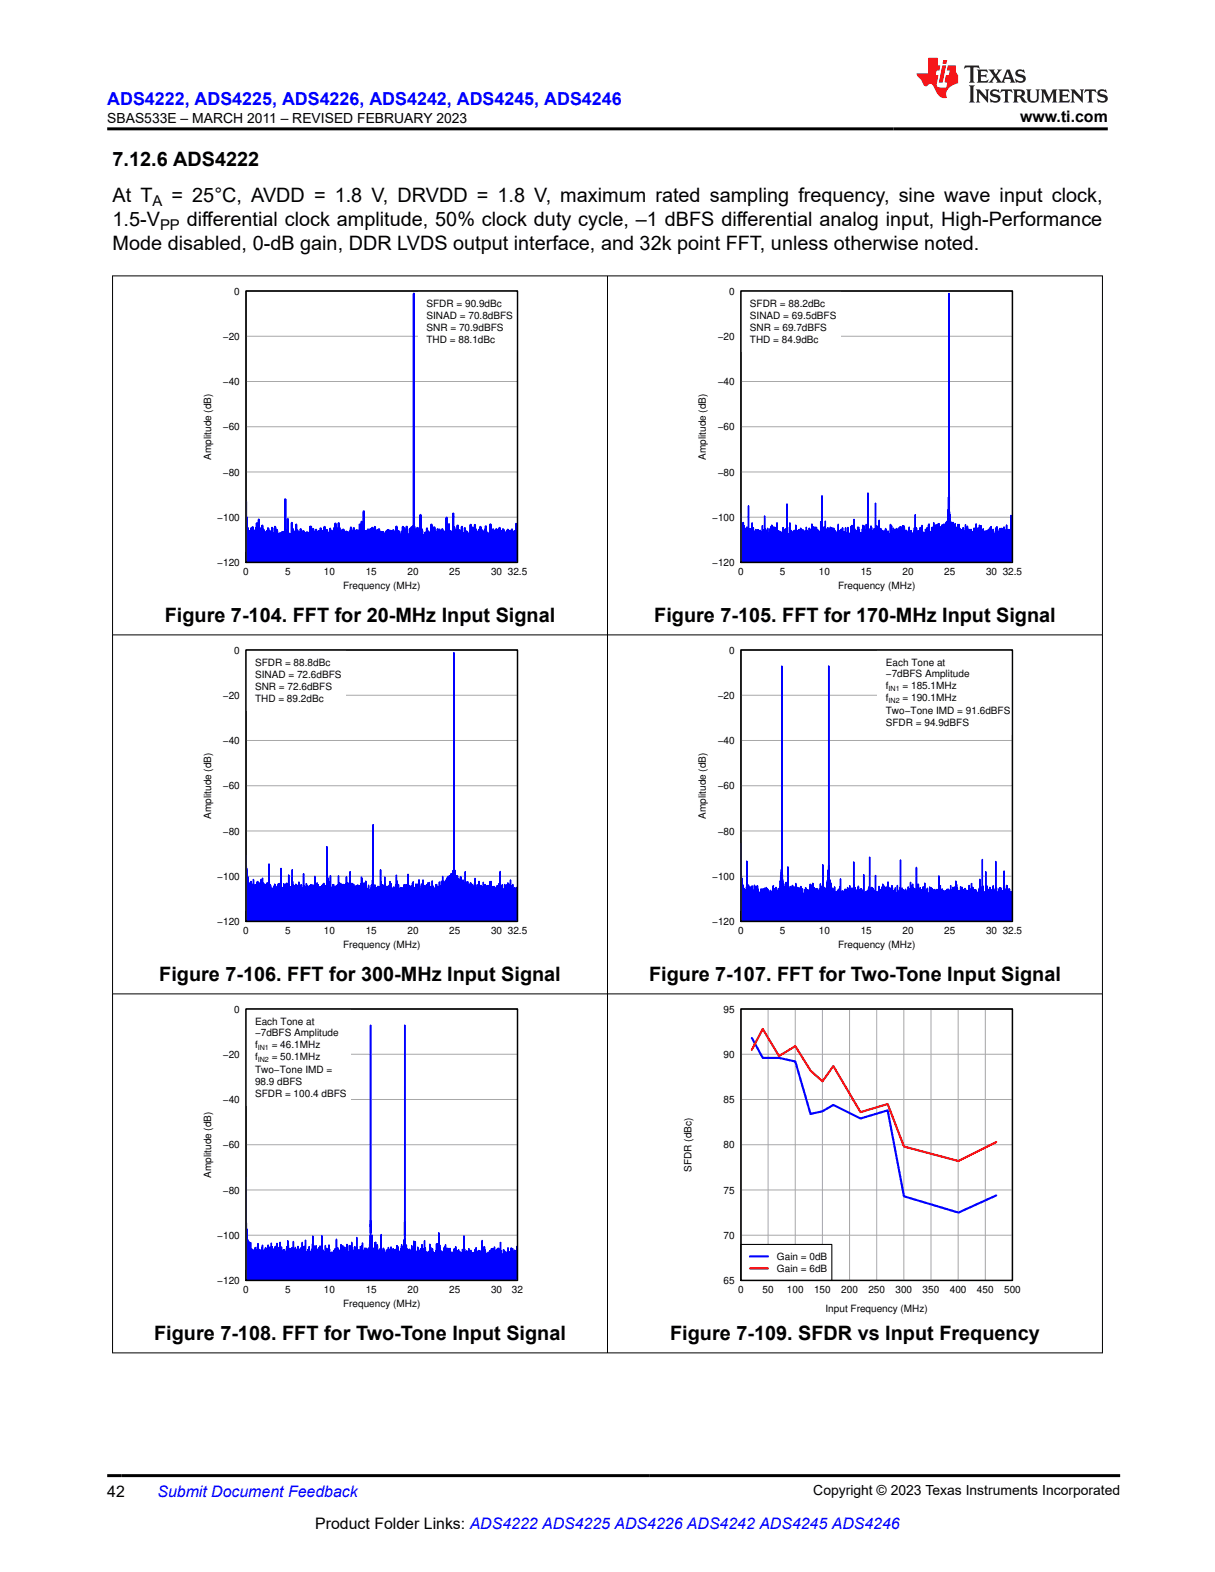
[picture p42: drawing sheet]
<svg xmlns="http://www.w3.org/2000/svg" width="216mm" height="279mm" viewBox="0 0 216 279" stroke-linecap="round" stroke-linejoin="round" font-family="sans-serif">
<defs><g id="words">
<g font-size="3.5">
<text x="20" y="29.6">7.12.6 ADS4222</text>
<text x="20" y="35.9">At T</text>
<text x="30.5" y="35.9">= 25°C, AVDD = 1.8 V, DRVDD = 1.8 V, maximum rated sampling frequency, sine wave input clock,</text>
<text x="20" y="40.2">1.5-V</text>
<text x="33.2" y="40.2">differential clock amplitude, 50% clock duty cycle, –1 dBFS differential analog input, High-Performance</text>
<text x="20" y="44.4">Mode disabled, 0-dB gain, DDR LVDS output interface, and 32k point FFT, unless otherwise noted.</text>
<text x="29.3" y="110.6">Figure 7-104. FFT for 20-MHz Input Signal</text>
<text x="116.3" y="110.6">Figure 7-105. FFT for 170-MHz Input Signal</text>
<text x="28.3" y="174.4">Figure 7-106. FFT for 300-MHz Input Signal</text>
<text x="115.3" y="174.4">Figure 7-107. FFT for Two-Tone Input Signal</text>
<text x="27.4" y="238.2">Figure 7-108. FFT for Two-Tone Input Signal</text>
<text x="119.1" y="238.2">Figure 7-109. SFDR vs Input Frequency</text>
</g>
<text font-size="3.2" fill="#00f" x="19" y="18.7">ADS4222, ADS4225, ADS4226, ADS4242, ADS4245, ADS4246</text>
<g font-size="2.8">
<text x="181.3" y="21.8">www.ti.com</text>
<text x="19" y="266.1">42</text>
<text x="56" y="271.7">Product Folder Links: ADS4222 ADS4225 ADS4226 ADS4242 ADS4245 ADS4246</text>
</g>
<text font-size="2.8" fill="#00f" x="28" y="266.1">Submit Document Feedback</text>
<g font-size="2.6">
<text x="27.1" y="36.6">A</text>
<text x="28.4" y="40.9">PP</text>
</g>
<g font-size="2.5">
<text x="19" y="21.9">SBAS533E – MARCH 2011 – REVISED FEBRUARY 2023</text>
<text x="144.5" y="265.8">Copyright © 2023 Texas Instruments Incorporated</text>
</g>
<g font-size="1.8">
<text x="41.6" y="52.4">0</text>
<text x="129.6" y="52.4">0</text>
<text x="75.8" y="54.5">SFDR = 90.9dBc</text>
<text x="75.8" y="56.6">SINAD = 70.8dBFS</text>
<text x="75.8" y="58.8">SNR = 70.9dBFS</text>
<text x="133.3" y="54.5">SFDR = 88.2dBc</text>
<text x="133.3" y="56.6">SINAD = 69.5dBFS</text>
<text x="133.3" y="58.8">SNR = 69.7dBFS</text>
<text x="39.6" y="60.4">−20</text>
<text x="75.8" y="60.9">THD = 88.1dBc</text>
<text x="127.6" y="60.4">−20</text>
<text x="133.3" y="60.9">THD = 84.9dBc</text>
<text x="39.6" y="68.4">−40</text>
<text x="127.6" y="68.4">−40</text>
<text x="39.6" y="76.5">−60</text>
<text x="127.6" y="76.5">−60</text>
<text x="37.5" y="81.7" transform="rotate(-90 37.5 81.7)">Amplitude (dB)</text>
<text x="125.4" y="81.7" transform="rotate(-90 125.4 81.7)">Amplitude (dB)</text>
<text x="39.6" y="84.5">−80</text>
<text x="127.6" y="84.5">−80</text>
<text x="38.6" y="92.6">−100</text>
<text x="126.6" y="92.6">−100</text>
<text x="38.6" y="100.6">−120</text>
<text x="126.6" y="100.6">−120</text>
<text x="43.2" y="102.2">0</text>
<text x="50.6" y="102.2">5</text>
<text x="57.6" y="102.2">10</text>
<text x="61" y="104.7">Frequency (MHz)</text>
<text x="65" y="102.2">15</text>
<text x="72.4" y="102.2">20</text>
<text x="79.8" y="102.2">25</text>
<text x="87.3" y="102.2">30 32.5</text>
<text x="131.2" y="102.2">0</text>
<text x="138.6" y="102.2">5</text>
<text x="145.5" y="102.2">10</text>
<text x="148.9" y="104.7">Frequency (MHz)</text>
<text x="152.9" y="102.2">15</text>
<text x="160.4" y="102.2">20</text>
<text x="167.8" y="102.2">25</text>
<text x="175.2" y="102.2">30 32.5</text>
<text x="41.6" y="116.2">0</text>
<text x="45.3" y="118.3">SFDR = 88.8dBc</text>
<text x="129.6" y="116.2">0</text>
<text x="157.4" y="118.3">Each Tone at</text>
<text x="39.6" y="124.2">−20</text>
<text x="45.3" y="120.4">SINAD = 72.6dBFS</text>
<text x="45.3" y="122.6">SNR = 72.6dBFS</text>
<text x="45.3" y="124.7">THD = 89.2dBc</text>
<text x="127.6" y="124.2">−20</text>
<text x="157.4" y="120.3">−7dBFS Amplitude</text>
<text x="157.4" y="122.4">f</text>
<text x="157.4" y="124.5">f</text>
<text x="160.4" y="122.4">= 185.1MHz</text>
<text x="160.4" y="124.5">= 190.1MHz</text>
<text x="157.4" y="126.8">Two−Tone IMD = 91.6dBFS</text>
<text x="157.4" y="129">SFDR = 94.9dBFS</text>
<text x="39.6" y="132.3">−40</text>
<text x="127.6" y="132.3">−40</text>
<text x="39.6" y="140.3">−60</text>
<text x="127.6" y="140.3">−60</text>
<text x="37.5" y="145.5" transform="rotate(-90 37.5 145.5)">Amplitude (dB)</text>
<text x="39.6" y="148.3">−80</text>
<text x="125.4" y="145.5" transform="rotate(-90 125.4 145.5)">Amplitude (dB)</text>
<text x="127.6" y="148.3">−80</text>
<text x="38.6" y="156.4">−100</text>
<text x="126.6" y="156.4">−100</text>
<text x="38.6" y="164.4">−120</text>
<text x="43.2" y="166">0</text>
<text x="50.6" y="166">5</text>
<text x="57.6" y="166">10</text>
<text x="65" y="166">15</text>
<text x="72.4" y="166">20</text>
<text x="79.8" y="166">25</text>
<text x="87.3" y="166">30 32.5</text>
<text x="126.6" y="164.4">−120</text>
<text x="131.2" y="166">0</text>
<text x="138.6" y="166">5</text>
<text x="145.5" y="166">10</text>
<text x="152.9" y="166">15</text>
<text x="160.4" y="166">20</text>
<text x="167.8" y="166">25</text>
<text x="175.2" y="166">30 32.5</text>
<text x="61" y="168.5">Frequency (MHz)</text>
<text x="148.9" y="168.5">Frequency (MHz)</text>
<text x="41.6" y="180">0</text>
<text x="128.6" y="180">95</text>
<text x="45.3" y="182.1">Each Tone at</text>
<text x="45.3" y="184.1">−7dBFS Amplitude</text>
<text x="39.6" y="188">−20</text>
<text x="45.3" y="186.2">f</text>
<text x="45.3" y="188.4">f</text>
<text x="45.3" y="190.6">Two−Tone IMD =</text>
<text x="48.3" y="186.2">= 46.1MHz</text>
<text x="48.3" y="188.4">= 50.1MHz</text>
<text x="128.6" y="188">90</text>
<text x="39.6" y="196.1">−40</text>
<text x="45.3" y="192.8">98.9 dBFS</text>
<text x="45.3" y="194.9">SFDR = 100.4 dBFS</text>
<text x="128.6" y="196.1">85</text>
<text x="37.5" y="209.3" transform="rotate(-90 37.5 209.3)">Amplitude (dB)</text>
<text x="39.6" y="204.1">−60</text>
<text x="122.9" y="208.3" transform="rotate(-90 122.9 208.3)">SFDR (dBc)</text>
<text x="128.6" y="204.1">80</text>
<text x="39.6" y="212.1">−80</text>
<text x="128.6" y="212.1">75</text>
<text x="38.6" y="220.2">−100</text>
<text x="128.6" y="220.2">70</text>
<text x="138.1" y="224">Gain = 0dB</text>
<text x="138.1" y="226.1">Gain = 6dB</text>
<text x="38.6" y="228.2">−120</text>
<text x="43.2" y="229.8">0</text>
<text x="50.6" y="229.8">5</text>
<text x="57.6" y="229.8">10</text>
<text x="61" y="232.3">Frequency (MHz)</text>
<text x="65" y="229.8">15</text>
<text x="72.4" y="229.8">20</text>
<text x="79.8" y="229.8">25</text>
<text x="87.3" y="229.8">30</text>
<text x="91" y="229.8">32</text>
<text x="128.6" y="228.2">65</text>
<text x="131.2" y="229.8">0</text>
<text x="135.5" y="229.8">50</text>
<text x="139.8" y="229.8">100</text>
<text x="144.7" y="229.8">150</text>
<text x="146.7" y="233.3">Input Frequency (MHz)</text>
<text x="149.5" y="229.8">200</text>
<text x="154.3" y="229.8">250</text>
<text x="159.1" y="229.8">300</text>
<text x="164" y="229.8">350</text>
<text x="168.8" y="229.8">400</text>
<text x="173.6" y="229.8">450</text>
<text x="178.4" y="229.8">500</text>
</g>
<g font-size="1.3">
<text x="157.9" y="122.7">IN1</text>
<text x="157.9" y="124.9">IN2</text>
<text x="45.8" y="186.5">IN1</text>
<text x="45.8" y="188.7">IN2</text>
</g>
</g></defs>
<path d="M43.7 51.7h48.3v48.3h-48.3zM43.7 100h48.3M43.7 98.1v1.9M51.1 98.1v1.9M58.6 98.1v1.9M66 98.1v1.9M73.4 98.1v1.9M80.8 98.1v1.9M88.2 98.1v1.9" fill="none" stroke="#000" stroke-width=".19"/>
<path d="M43.7 59.8h48.3M43.7 51.7h48.3M43.7 75.8h48.3M43.7 67.8h48.3M43.7 100h48.3M43.7 91.9h48.3M43.7 83.9h48.3" fill="none" stroke="#a8a8a8" stroke-width=".18"/>
<g fill="none" stroke="#00f" stroke-width=".38">
<path d="M43.7 92.4v-3.3v10.9l.1-8v6.1v-4.1l.1 6v-5.5v4.3v-4.2v5.4M43.9 93.8v6.2zM44.1 96.6v3.4zM44.2 97.6v2.4zM44.2 96.7v3.3zM44.2 95.8v4.2zM44.3 95.1v4.9zM44.3 97.3v2.7zM44.5 94.7v5.3zM44.6 94.5l-.1 5.5zM44.6 95.1v4.9zM44.7 97v3z"/>
<path d="M44.9 94.8l-.1 5.2zM44.9 96.1v3.9zM45 97.2l-.1 2.8zM45 95.9v4.1zM45 95.8v4.2zM45 96.8v3.2zM45.1 96.5v3.5zM45.1 96.8v3.2zM45.1 95.9v4.1zM45.2 95.3v4.7zM45.2 94.8v5.2zM45.2 98.2v1.8z"/>
<path d="M45.2 95.8v4.2zM45.3 95.1v4.9zM45.4 95.4v4.6zM45.4 94.7v5.3zM45.5 94.4v5.6zM45.5 96.4v3.6zM45.5 96v4zM45.7 94.9v5.1zM45.7 98.8v1.2zM45.7 97.5v2.5zM45.8 95.3v4.7zM45.8 95.2v4.8z"/>
<path d="M45.8 94.4v5.6zM45.9 95.5v4.5zM46 95.3v4.7zM46 95.9v4.1zM46.1 96.7v3.3zM46.1 95v5zM46.2 95.2v4.8zM46.3 96.2v3.8zM46.4 95.7v4.3zM46.5 94.7v5.3zM46.5 96.5v3.5zM46.6 95.7v4.3z"/>
<path d="M46.7 97.8v2.2zM46.7 97.5v2.5zM46.7 94.1v5.9zM46.8 97.3v2.7zM46.8 94.9v5.1zM46.9 96.7v3.3zM46.9 96.5v3.5zM46.9 95.5v4.5zM46.9 98.2v1.8zM46.9 97.5v2.5zM47 96.2v3.8zM47 95.8v4.2z"/>
<path d="M47 96.8v3.2zM47 95.9v4.1zM47.1 94.6v5.4zM47.1 94.7v5.3zM47.2 96v4zM47.2 97.2v2.8zM47.2 97.6v2.4zM47.3 95.8v4.2zM47.3 95.1v4.9zM47.4 96.9v3.1zM47.4 95.3v4.7zM47.5 95.4v4.6z"/>
<path d="M47.5 94.3v5.7zM47.5 94.5v5.5zM47.5 95.8v4.2zM47.5 94.6v5.4zM47.6 96.1v3.9zM47.6 95.7v4.3zM47.7 94.8v5.2zM47.7 95.9v4.1zM47.8 94.8v5.2zM47.8 95.7v4.3zM47.9 96.1v3.9zM47.9 97v3z"/>
<path d="M47.9 96v4zM47.9 95.2v4.8zM48 97.7v2.3zM48 97.9v2.1zM48 96.3v3.7zM48 96.1v3.9zM48 96.9v3.1zM48.1 95.6l-.1 4.4zM48.1 94.8v5.2zM48.3 96.1v3.9zM48.4 96.8v3.2zM48.4 95.7v4.3z"/>
<path d="M48.5 95.5v4.5zM48.6 96v4zM48.8 96.6v3.4zM48.8 95.3v4.7zM48.9 95v5zM48.9 96.2v3.8zM48.9 97v3zM49 96.8v3.2zM49 95.4v4.6zM49 98.3v1.7zM49.1 94.1v5.9zM49.1 96.8v3.2z"/>
<path d="M49.1 96.6v3.4zM49.2 95.4v4.6zM49.2 95.1v4.9zM49.3 98.3v1.7zM49.3 94.9v5.1zM49.3 96.1v3.9zM49.4 96.9v3.1zM49.4 96v4zM49.4 99.1v.9zM49.4 95.3v4.7zM49.4 96.8v3.2zM49.4 95v5z"/>
<path d="M49.5 96v4zM49.5 95.6v4.4zM49.5 96.1v3.9zM49.5 97.2v2.8zM49.6 97.3v2.7zM49.7 94.8v5.2zM49.9 95v5zM50 96.8v3.2zM50 96.4v3.6zM50 97.8v2.2zM50.1 95.1v4.9zM50.1 95.9v4.1z"/>
<path d="M50.1 97.1v2.9zM50.2 95.2v4.8zM50.2 94.8v5.2zM50.3 95.9l-.1 4.1zM50.3 95.5v4.5zM50.3 96.5v3.5zM50.4 95.1v4.9zM50.5 95.5v4.5zM50.5 94.5v5.5zM50.5 97.2v2.8zM50.5 95.6v4.4zM50.6 95.3v4.7z"/>
<path d="M50.6 97.5v2.5zM50.7 98v2zM50.7 95.7v4.3zM50.8 96.8v3.2zM50.8 96.3v3.7zM50.8 97.7v2.3zM50.8 95.5v4.5zM50.9 95v5zM50.9 95.1v4.9zM51 97.3v2.7zM51 94.2v5.8zM51 98.4v1.6z"/>
<path d="M51 98.5v1.5zM51 94.7v5.3zM51.1 95.7v4.3zM51.2 96.5v3.5zM51.4 95.3l-.1 4.7zM51.5 96.1v3.9zM51.6 96.4v3.6zM51.6 96.7v3.3zM51.6 97.2v2.8zM51.6 95.9v4.1zM51.7 96.3v3.7zM51.7 97.7v2.3z"/>
<path d="M51.8 94.9l-.1 5.1zM51.8 97.2v2.8zM52 96.3l-.1 3.7zM52 96v4zM52 95.9v4.1zM52 97.1v2.9zM52 96.5v3.5zM52.1 94.9v5.1zM52.1 96v4zM52.1 97v3zM52.2 96.1v3.9zM52.2 98.2v1.8z"/>
<path d="M52.3 95.2l-.1 4.8zM52.3 95.6v4.4zM52.4 96.3v3.7zM52.5 95.9v4.1zM52.6 95.8v4.2zM52.7 95.3v4.7zM52.7 95.6v4.4zM52.8 95.8v4.2zM52.8 95v5zM52.9 97.1v2.9zM52.9 96.9v3.1zM52.9 95.8v4.2z"/>
<path d="M53 96v4zM53 96.9v3.1zM53 95.4v4.6zM53.1 94.8v5.2zM53.1 97.4v2.6zM53.1 95.4v4.6zM53.2 96.6v3.4zM53.3 94.7v5.3zM53.4 95.4l-.1 4.6zM53.4 95v5zM53.5 96.2v3.8zM53.7 96.5v3.5z"/>
<path d="M53.7 95.9v4.1zM53.8 97l-.1 3zM53.8 96.3v3.7zM53.9 95.8v4.2zM53.9 96.4v3.6zM54 95.2v4.8zM54 97.5v2.5zM54 96.1v3.9zM54 96.4v3.6zM54.1 95.7v4.3zM54.1 98.2v1.8zM54.1 95.5v4.5z"/>
<path d="M54.1 96v4zM54.2 95.4l-.1 4.6zM54.2 96.9v3.1zM54.2 96.1v3.9zM54.2 97.3v2.7zM54.3 95.3v4.7zM54.3 94.7v5.3zM54.3 96.1v3.9zM54.4 95.9v4.1zM54.4 96.4v3.6zM54.5 95.4v4.6zM54.6 94.6l-.1 5.4z"/>
<path d="M54.6 96.9v3.1zM54.6 96.2v3.8zM54.6 98.1v1.9zM54.7 95.2v4.8zM54.7 98v2zM54.7 96.4v3.6zM54.7 97v3zM54.8 95.4v4.6zM54.8 96.1v3.9zM54.8 96.4v3.6zM54.9 97.3l-.1 2.7zM54.9 95.6v4.4z"/>
<path d="M54.9 96.2v3.8zM55 95.9v4.1zM55 95.1v4.9zM55.1 96.4v3.6zM55.2 96.3v3.7zM55.2 94.7v5.3zM55.2 94.6v5.4zM55.3 95.8v4.2zM55.5 94.9v5.1zM55.5 97.6v2.4zM55.5 95.9v4.1zM55.5 98v2z"/>
<path d="M55.6 96.8v3.2zM55.7 97.2v2.8zM55.7 95.9v4.1zM55.7 96.6v3.4zM55.7 97v3zM55.8 99.1v.9zM55.8 95.6v4.4zM55.8 95.3v4.7zM55.8 95.9v4.1zM56 95.2v4.8zM56 96.9v3.1zM56.1 95.8l-.1 4.2z"/>
<path d="M56.1 96.1v3.9zM56.1 94.8v5.2zM56.2 94.1v5.9zM56.2 95.9v4.1zM56.2 94.6v5.4zM56.2 95.1v4.9zM56.3 94.9l-.1 5.1zM56.3 95.2v4.8zM56.3 96.7v3.3zM56.3 95.3v4.7zM56.3 94.7v5.3zM56.4 98.7v1.3z"/>
<path d="M56.6 94.4v5.6zM56.6 95.9v4.1zM56.6 97.4v2.6zM56.7 94.8v5.2zM56.7 94.4v5.6zM56.7 96.3v3.7zM56.8 96.3v3.7zM56.8 96v4zM56.8 97.4v2.6zM56.8 95.7v4.3zM56.9 96.8v3.2zM56.9 96.2v3.8z"/>
<path d="M56.9 95.8v4.2zM57 93.9v6.1zM57 96.3v3.7zM57.1 97.3v2.7zM57.1 96.2v3.8zM57.1 97v3zM57.2 95.5v4.5zM57.2 96.7v3.3zM57.3 95.4v4.6zM57.4 96.2v3.8zM57.4 94.5v5.5zM57.7 95.4v4.6z"/>
<path d="M57.8 95.5l-.1 4.5zM57.8 95.3v4.7zM57.9 94.8v5.2zM58 95.7v4.3zM58.1 95v5zM58.1 94.2v5.8zM58.1 95.2v4.8zM58.1 94.5v5.5zM58.2 96.7v3.3zM58.2 96.2v3.8zM58.2 94.8v5.2zM58.2 97.2v2.8z"/>
<path d="M58.3 95.3v4.7zM58.3 95.6v4.4zM58.4 97v3zM58.4 94.8v5.2zM58.4 95.8v4.2zM58.4 97.7v2.3zM58.5 96.5v3.5zM58.5 95.3v4.7zM58.5 95.9v4.1zM58.5 95.2v4.8zM58.6 95.3l-.1 4.7zM58.6 97.3v2.7z"/>
<path d="M58.6 97.4v2.6zM58.6 95.3v4.7zM58.7 94.8v5.2zM58.7 94.9v5.1zM58.8 95.7v4.3zM58.9 94.4l-.1 5.6zM58.9 95v5zM58.9 96.2v3.8zM59 96.2l-.1 3.8zM59 98.4v1.6zM59.1 96.1v3.9zM59.1 95.6v4.4z"/>
<path d="M59.1 95.5v4.5zM59.2 96.5v3.5zM59.2 96.7v3.3zM59.3 94.2v5.8zM59.3 95.3v4.7zM59.3 95.9v4.1zM59.4 96.3v3.7zM59.4 95.2v4.8zM59.4 96.1v3.9zM59.5 94.3v5.7zM59.5 94.4v5.6zM59.6 96.9v3.1z"/>
<path d="M59.6 96.7v3.3zM59.6 96.3v3.7zM59.6 95.8v4.2zM59.7 95.3l-.1 4.7zM59.8 93.9l-.1 6.1zM59.8 95.9v4.1zM59.9 97l-.1 3zM59.9 97.5v2.5zM59.9 95.4v4.6zM60 95.8v4.2zM60 95v5zM60 95.3v4.7z"/>
<path d="M60.1 95.5v4.5zM60.2 96.7v3.3zM60.2 96.8v3.2zM60.3 95.9v4.1zM60.4 96.2v3.8zM60.4 96.4v3.6zM60.4 94.9v5.1zM60.5 94.8l-.1 5.2zM60.5 95.8v4.2zM60.6 96.6v3.4zM60.6 95.4v4.6zM60.6 95.6v4.4z"/>
<path d="M60.6 96v4zM60.7 95v5zM60.7 95.2v4.8zM60.8 97.2v2.8zM60.9 96.5v3.5zM60.9 95.9v4.1zM60.9 95.1v4.9zM61 96.7v3.3zM61 94.1v5.9zM61 95.6v4.4zM61 96.9v3.1zM61 96.3v3.7z"/>
<path d="M61 94.3v5.7zM61.1 95.7v4.3zM61.1 96.3v3.7zM61.1 96.1v3.9zM61.1 97.7v2.3zM61.2 95v5zM61.2 96.2v3.8zM61.3 96.8v3.2zM61.3 95.6v4.4zM61.4 94.8v5.2zM61.4 95.7v4.3zM61.5 95v5z"/>
<path d="M61.6 95.2v4.8zM61.6 97v3zM61.6 95.5v4.5zM61.7 96.4v3.6zM61.7 96.1v3.9zM61.8 96.4l-.1 3.6zM61.8 95.1v4.9zM61.8 94.5v5.5zM61.8 95.3v4.7zM61.8 96.8v3.2zM61.9 97v3zM61.9 97.3v2.7z"/>
<path d="M61.9 96.3v3.7zM62 95.7v4.3zM62 97.3v2.7zM62 95.9v4.1zM62.1 95.7v4.3zM62.2 95.3v4.7zM62.2 97.8v2.2zM62.2 96.4v3.6zM62.2 98.8v1.2zM62.3 95.3v4.7zM62.3 94.2v5.8zM62.4 93.8v6.2z"/>
<path d="M62.4 98.7v1.3zM62.4 95.8v4.2zM62.5 98v2zM62.5 95.3v4.7zM62.6 97.2v2.8zM62.6 96v4zM62.6 95.7v4.3zM62.7 94.7v5.3zM62.7 97.4v2.6zM62.7 95.8v4.2zM62.7 94.6v5.4zM62.8 95.3v4.7z"/>
<path d="M62.9 97.3l-.1 2.7zM62.9 97.8v2.2zM62.9 97.2v2.8zM63 95v5zM63 96.2v3.8zM63.1 96.9v3.1zM63.1 97.2v2.8zM63.1 94.3v5.7zM63.2 98v2zM63.2 96.1v3.9zM63.2 96.6v3.4zM63.3 95.6v4.4z"/>
<path d="M63.3 95.8v4.2zM63.3 97.2v2.8zM63.4 95.9v4.1zM63.5 97.3v2.7zM63.5 96.4v3.6zM63.5 95.9v4.1zM63.7 96.7l-.1 3.3zM63.7 97.6v2.4zM63.7 94.8v5.2zM63.7 95.6v4.4zM63.8 94.7l-.1 5.3zM63.8 94.4v5.6z"/>
<path d="M63.8 97.2v2.8zM63.9 94.9v5.1zM64 95.5v4.5zM64 94.8v5.2zM64.1 95.2l-.1 4.8zM64.1 96.6v3.4zM64.1 96.5v3.5zM64.1 95v5zM64.1 97.4v2.6zM64.1 96.4v3.6zM64.2 95.5v4.5zM64.2 97.2v2.8z"/>
<path d="M64.2 95.7v4.3zM64.2 96.6v3.4zM64.4 95v5zM64.4 97.8v2.2zM64.4 95.4v4.6zM64.5 95.4v4.6zM64.6 97.4v2.6zM64.6 90.9v9.1zM64.7 96.8v3.2zM64.8 96.5v3.5zM64.8 97v3zM64.9 96.6v3.4z"/>
<path d="M64.9 95.1v4.9zM64.9 96.8v3.2zM65 95.2v4.8zM65.1 96.3v3.7zM65.1 94.3v5.7zM65.2 98v2zM65.2 95.9v4.1zM65.3 95.3v4.7zM65.3 98.9v1.1zM65.3 95.6v4.4zM65.4 94.1v5.9zM65.4 95.1v4.9z"/>
<path d="M65.5 96.9v3.1zM65.6 95.6v4.4zM65.7 94.7v5.3zM65.7 94.2v5.8zM65.8 94.8v5.2zM65.9 94.3v5.7zM65.9 96.9v3.1zM65.9 95.9v4.1zM66 95v5zM66.1 95.8l-.1 4.2zM66.1 98.2v1.8zM66.1 96v4z"/>
<path d="M66.2 97v3zM66.2 97.3v2.7zM66.2 95.2v4.8zM66.3 95v5zM66.3 95.9v4.1zM66.4 95.7v4.3zM66.4 97.2v2.8zM66.5 95.7v4.3zM66.5 97.3v2.7zM66.5 95.8v4.2zM66.6 93.6v6.4zM66.7 95.3v4.7z"/>
<path d="M66.7 97.5v2.5zM66.7 96.6v3.4zM66.8 95.5v4.5zM66.8 97.3v2.7zM66.8 97.7v2.3zM66.8 97.8v2.2zM66.9 96.3v3.7zM66.9 95.4v4.6zM66.9 96.4v3.6zM66.9 97v3zM66.9 95.6v4.4zM67 96.6v3.4z"/>
<path d="M67.1 97.9v2.1zM67.1 94.2v5.8zM67.1 96.6v3.4zM67.1 96.7v3.3zM67.1 96.5v3.5zM67.2 97v3zM67.2 97.2v2.8zM67.2 95.8v4.2zM67.2 97.4v2.6zM67.4 94l-.1 6zM67.4 97.5v2.5zM67.4 95.6v4.4z"/>
<path d="M67.4 94.9v5.1zM67.5 98.7v1.3zM67.5 96v4zM67.5 97.5v2.5zM67.6 95.9v4.1zM67.7 94.8v5.2zM67.8 96.3l-.1 3.7zM67.8 96.8v3.2zM67.8 96.3v3.7zM67.8 95v5zM67.9 95.2v4.8zM67.9 94.7v5.3z"/>
<path d="M67.9 94.6v5.4zM67.9 95.4v4.6zM68 95.3v4.7zM68.1 97.6v2.4zM68.1 96.7v3.3zM68.1 96.2v3.8zM68.2 94.9l-.1 5.1zM68.2 97.6v2.4zM68.2 95.8v4.2zM68.3 96.3v3.7zM68.4 94.9l-.1 5.1zM68.4 97.2v2.8z"/>
<path d="M68.4 96.1v3.9zM68.4 95.8v4.2zM68.4 96.5v3.5zM68.4 97.1v2.9zM68.5 97.2l-.1 2.8zM68.5 96.9v3.1zM68.5 96.3v3.7zM68.5 95.1v4.9zM68.7 95.1v4.9zM68.8 96.9v3.1zM68.9 97.8l-.1 2.2zM68.9 94.2v5.8z"/>
<path d="M68.9 97.9v2.1zM68.9 95.9v4.1zM69 96v4zM69 97.9v2.1zM69 96.3v3.7zM69 94.2v5.8zM69 95.8v4.2zM69.1 99.6v.4zM69.1 95.9v4.1zM69.2 97.7v2.3zM69.2 97.8v2.2zM69.2 95.3v4.7z"/>
<path d="M69.2 98.6v1.4zM69.3 96.5v3.5zM69.4 97.5v2.5zM69.4 94.4v5.6zM69.4 97v3zM69.5 94.8v5.2zM69.5 98.2v1.8zM69.5 97v3zM69.6 96.6v3.4zM69.6 95.7v4.3zM69.6 96.3v3.7zM69.7 97.8v2.2z"/>
<path d="M69.7 96.5v3.5zM69.7 95.7v4.3zM69.8 94.5v5.5zM69.9 98.5v1.5zM69.9 94.8v5.2zM69.9 98v2zM69.9 96.3v3.7zM69.9 96.5v3.5zM70 96.5v3.5zM70 96.4v3.6zM70 98.8v1.2zM70 99v1z"/>
<path d="M70 95.2v4.8zM70 94.5v5.5zM70.1 97.3v2.7zM70.1 96.4v3.6zM70.1 95.9v4.1zM70.2 96l-.1 4zM70.2 98v2zM70.2 96.6v3.4zM70.2 97v3zM70.2 95.4v4.6zM70.2 98.1v1.9zM70.3 95.4v4.6z"/>
<path d="M70.4 96.2v3.8zM70.4 93.6v6.4zM70.5 96.1v3.9zM70.5 95.5v4.5zM70.5 96v4zM70.6 95.1v4.9zM70.7 94.7v5.3zM70.7 95.6v4.4zM70.7 96.6v3.4zM70.7 96.4v3.6zM70.8 97v3zM70.8 96.1v3.9z"/>
<path d="M70.8 95.9v4.1zM70.9 95.8l-.1 4.2zM70.9 96.3v3.7zM70.9 95.8v4.2zM71 97.3v2.7zM71 96.1v3.9zM71 96.3v3.7zM71 97.6v2.4zM71.2 96.3v3.7zM71.2 97.5v2.5zM71.2 95.5v4.5zM71.2 95.3v4.7z"/>
<path d="M71.2 96.1v3.9zM71.3 96.1v3.9zM71.4 95v5zM71.5 94.9v5.1zM71.5 95.4v4.6zM71.6 99.5v.5zM71.6 95.2v4.8zM71.8 95.1v4.9zM71.8 94.7v5.3zM71.9 96.4l-.1 3.6zM71.9 94.5v5.5zM71.9 95.4v4.6z"/>
<path d="M71.9 97.2v2.8zM72 94.4v5.6zM72 97v3zM72 95v5zM72 95.9v4.1zM72 98.2v1.8zM72.1 96.5v3.5zM72.2 98.5v1.5zM72.2 96.4v3.6zM72.3 93.6v6.4zM72.3 96.5v3.5zM72.4 95.8l-.1 4.2z"/>
<path d="M72.4 97v3zM72.5 96.9v3.1zM72.5 96.6v3.4zM72.5 96.4v3.6zM72.5 95.3v4.7zM72.6 95.3v4.7zM72.6 95.4v4.6zM72.6 96.3v3.7zM72.7 95.6v4.4zM72.8 97.7v2.3zM72.8 97v3zM72.8 95.7v4.3z"/>
<path d="M72.9 95.8v4.2zM72.9 96v4zM73 95.3v4.7zM73 95.4v4.6zM73.1 96.3v3.7zM73.1 97v3zM73.1 96.9v3.1zM73.3 96.6v3.4zM73.3 95v5zM73.4 95.7v4.3zM73.4 95.8v4.2zM73.7 95l-.1 5z"/>
<path d="M73.7 97.2v2.8zM73.7 95.7v4.3zM73.7 94.7v5.3zM73.7 94.5v5.5zM73.8 94.1v5.9zM73.8 95.4v4.6zM73.9 95.1v4.9zM74 95l-.1 5zM74 96.8v3.2zM74 95.7v4.3zM74.1 97.7l-.1 2.3zM74.1 96.4v3.6z"/>
<path d="M74.1 96v4zM74.1 98v2zM74.1 98.2v1.8zM74.2 96.2l-.1 3.8zM74.2 95.2v4.8zM74.3 96.1v3.9zM74.3 95.1v4.9zM74.4 96.9v3.1zM74.4 94.9v5.1zM74.4 96.5v3.5zM74.5 94.2l-.1 5.8zM74.5 97.8v2.2z"/>
<path d="M74.5 96.7v3.3zM74.5 96.4v3.6zM74.6 96.1v3.9zM74.6 95.3v4.7zM74.6 95.8v4.2zM74.7 95.6v4.4zM74.7 91.5v8.5zM74.7 97.1v2.9zM74.8 96.6v3.4zM74.8 96v4zM74.8 95.3v4.7zM74.9 94.5l-.1 5.5z"/>
<path d="M75 95.3v4.7zM75 97.1v2.9zM75.1 96.9v3.1zM75.1 95.5v4.5zM75.2 97.4v2.6zM75.4 96v4zM75.4 96.7v3.3zM75.5 95.3v4.7zM75.5 96.3v3.7zM75.6 96.4v3.6zM75.6 95.7v4.3zM75.7 96.4v3.6z"/>
<path d="M75.7 95.4v4.6zM75.8 98v2zM75.8 95.8v4.2zM75.9 95.9v4.1zM75.9 97.3v2.7zM76 97.9v2.1zM76 94.4v5.6zM76 94.7v5.3zM76.1 96.2v3.8zM76.1 96.4v3.6zM76.2 97.5v2.5zM76.3 96.8v3.2z"/>
<path d="M76.3 94.7v5.3zM76.3 96.2v3.8zM76.4 97.6v2.4zM76.4 95.4v4.6zM76.4 96.2v3.8zM76.4 95.6v4.4zM76.5 97.9v2.1zM76.6 97.1v2.9zM76.6 94.9v5.1zM76.7 96.2v3.8zM76.8 95v5zM76.8 96.7v3.3z"/>
<path d="M76.8 95.7v4.3zM76.8 98.3v1.7zM76.9 95.8v4.2zM76.9 93.8v6.2zM76.9 96.8v3.2zM76.9 95.6v4.4zM77 96v4zM77 94.1v5.9zM77.1 95.9v4.1zM77.1 97.4v2.6zM77.1 96.2v3.8zM77.1 95.2v4.8z"/>
<path d="M77.2 96.9l-.1 3.1zM77.2 93.7v6.3zM77.2 96.3v3.7zM77.3 98.6l-.1 1.4zM77.3 94.9v5.1zM77.4 96v4zM77.4 95.3v4.7zM77.5 96.7v3.3zM77.5 96.5v3.5zM77.5 94.8v5.2zM77.5 95.4v4.6zM77.6 96.3v3.7z"/>
<path d="M77.6 96.6v3.4zM77.6 96.1v3.9zM77.6 95.1v4.9zM77.7 97.6l-.1 2.4zM77.7 94.7v5.3zM77.7 95.5v4.5zM77.7 95.3v4.7zM77.8 95.1v4.9zM77.9 95.5v4.5zM78 96.2v3.8zM78 97.4v2.6zM78 95.4v4.6z"/>
<path d="M78 98v2zM78.1 94.1v5.9zM78.1 95.4v4.6zM78.1 95.7v4.3zM78.2 95.6v4.4zM78.2 95.3v4.7zM78.3 95.8v4.2zM78.4 94.6v5.4zM78.4 94.9v5.1zM78.5 95.5l-.1 4.5zM78.5 98.7v1.3zM78.5 97.1v2.9z"/>
<path d="M78.5 95.2v4.8zM78.5 94.7v5.3zM78.6 95l-.1 5zM78.6 94v6zM78.6 94.7v5.3zM78.8 94.9v5.1zM78.9 96.3v3.7zM79.2 95.2v4.8zM79.4 92l-.1 8zM79.6 95.1l-.1 4.9zM79.6 94.7v5.3zM79.6 96.6v3.4z"/>
<path d="M79.6 98.6v1.4zM79.7 96.1v3.9zM79.8 97.5l-.1 2.5zM79.8 96.5v3.5zM79.8 97.9v2.1zM79.9 95.8v4.2zM79.9 94.5v5.5zM79.9 96.3v3.7zM79.9 95.7v4.3zM80 94.9l-.1 5.1zM80 95v5zM80 96v4z"/>
<path d="M80.1 95.2v4.8zM80.1 94.7v5.3zM80.1 96.7v3.3zM80.2 96.7v3.3zM80.2 97.3v2.7zM80.2 96.3v3.7zM80.2 97.4v2.6zM80.3 96.9v3.1zM80.3 96.3v3.7zM80.4 94.5l-.1 5.5zM80.4 95.7v4.3zM80.4 96.1v3.9z"/>
<path d="M80.4 95.9v4.1zM80.5 95.8v4.2zM80.5 96v4zM80.5 95v5zM80.5 96.8v3.2zM80.6 95v5zM80.7 95.7v4.3zM80.7 95.6v4.4zM80.7 93.7v6.3zM80.8 95.8v4.2zM80.8 96.7v3.3zM80.8 98.4v1.6z"/>
<path d="M80.8 95.5v4.5zM80.9 94.5v5.5zM80.9 97.4v2.6zM80.9 94.2v5.8zM81 96.9v3.1zM81 95.9v4.1zM81.1 97v3zM81.2 96.7v3.3zM81.2 94.7v5.3zM81.3 94.3l-.1 5.7zM81.3 94.4v5.6zM81.3 94.5v5.5z"/>
<path d="M81.4 96.2v3.8zM81.4 96.6v3.4zM81.5 96.8v3.2zM81.6 95.8v4.2zM81.6 95.5v4.5zM81.8 94.6v5.4zM81.9 95.5v4.5zM81.9 95.8v4.2zM81.9 95.2v4.8zM82 97.3v2.7zM82 96.4v3.6zM82.1 95.2v4.8z"/>
<path d="M82.1 96.3v3.7zM82.2 95.3v4.7zM82.2 95.8v4.2zM82.3 95.7v4.3zM82.4 96.3v3.7zM82.4 95.9v4.1zM82.5 94.8l-.1 5.2zM82.5 96.4v3.6zM82.5 97.3v2.7zM82.5 94.8v5.2zM82.6 96.6v3.4zM82.6 98.7v1.3z"/>
<path d="M82.6 93.9v6.1zM82.6 95.6v4.4zM82.6 95.9v4.1zM82.7 96.8v3.2zM82.7 96.4v3.6zM82.7 95.7v4.3zM82.7 94.5v5.5zM82.8 96.2v3.8zM82.9 95.1l-.1 4.9zM82.9 94.4v5.6zM82.9 94.6v5.4zM82.9 96.4v3.6z"/>
<path d="M83 96.5v3.5zM83.1 95.3v4.7zM83.1 95.8v4.2zM83.2 96v4zM83.2 95.9v4.1zM83.2 95v5zM83.3 95.5v4.5zM83.3 97.8v2.2zM83.4 97.1l-.1 2.9zM83.4 95.2v4.8zM83.5 94.9v5.1zM83.5 95.8v4.2z"/>
<path d="M83.5 94.5v5.5zM83.6 97.1l-.1 2.9zM83.6 96.1v3.9zM83.7 93.9v6.1zM83.7 96.8v3.2zM83.8 96.4v3.6zM83.9 95.2v4.8zM84 93.8v6.2zM84 97.9v2.1zM84.1 95.3v4.7zM84.2 96.3v3.7zM84.2 95.1v4.9z"/>
<path d="M84.3 97.4v2.6zM84.3 97.5v2.5zM84.3 96.7v3.3zM84.4 93.3v6.7zM84.5 96.2v3.8zM84.5 94v6zM84.5 95.1v4.9zM84.6 94.4v5.6zM84.8 96.6v3.4zM84.8 95.8v4.2zM84.8 95.4v4.6zM84.9 95.4v4.6z"/>
<path d="M84.9 94.5v5.5zM84.9 95.9v4.1zM84.9 97.6v2.4zM85 95.7v4.3zM85.1 95.7v4.3zM85.2 95.5v4.5zM85.2 96.6v3.4zM85.3 95.2v4.8zM85.4 93.6v6.4zM85.4 95.9v4.1zM85.4 96.6v3.4zM85.5 96.2v3.8z"/>
<path d="M85.5 95.5v4.5zM85.5 99.1v.9zM85.6 94.8v5.2zM85.6 94.5v5.5zM85.6 95.1v4.9zM85.7 94.3v5.7zM85.7 96.9v3.1zM85.8 94.6v5.4zM85.9 97.3v2.7zM85.9 96.4v3.6zM86 96.3v3.7zM86 95.1v4.9z"/>
<path d="M86 94.9v5.1zM86.1 95.2l-.1 4.8zM86.1 96.8v3.2zM86.1 94.5v5.5zM86.2 95.3v4.7zM86.3 94.5v5.5zM86.3 94.1v5.9zM86.4 96.6v3.4zM86.4 95.3v4.7zM86.5 97.3v2.7zM86.6 97.7v2.3zM86.6 95.5v4.5z"/>
<path d="M86.6 95.8v4.2zM86.6 97.2v2.8zM86.7 96.7v3.3zM86.7 95v5zM86.8 98.1v1.9zM86.8 95.7v4.3zM86.8 96.1v3.9zM86.9 96.3v3.7zM86.9 95.1v4.9zM86.9 95.6v4.4zM86.9 95.7v4.3zM87 96.9v3.1z"/>
<path d="M87 95.4v4.6zM87.1 95v5zM87.1 94.9v5.1zM87.2 96.4v3.6zM87.2 94.9v5.1zM87.2 95v5zM87.3 95.3v4.7zM87.3 95.8v4.2zM87.4 95.3v4.7zM87.4 96v4zM87.5 96.4l-.1 3.6zM87.5 95.7v4.3z"/>
<path d="M87.6 95.9v4.1zM87.6 96.2v3.8zM87.6 94.4v5.6zM87.7 96.1v3.9zM87.7 96.9v3.1zM87.7 97.2v2.8zM87.8 96.9v3.1zM87.8 95.9v4.1zM87.9 96.4v3.6zM87.9 96.5v3.5zM87.9 96v4zM88.1 96.4v3.6z"/>
<path d="M88.2 96v4zM88.2 95.9v4.1zM88.2 96.1v3.9zM88.3 94.3v5.7zM88.4 96l-.1 4zM88.4 98.6v1.4zM88.4 94.8v5.2zM88.5 94.5v5.5zM88.6 95.8v4.2zM88.6 98v2zM88.6 95.6v4.4zM88.6 94.8v5.2z"/>
<path d="M88.7 95.4v4.6zM88.8 93.8l-.1 6.2zM88.8 94.4v5.6zM88.8 94.9v5.1zM88.9 97.2v2.8zM88.9 95.9v4.1zM88.9 95.8v4.2zM89 96.2v3.8zM89 97.1v2.9zM89.1 95.9v4.1zM89.1 96v4zM89.2 96.6l-.1 3.4z"/>
<path d="M89.3 96.4v3.6zM89.3 95.2v4.8zM89.3 95.8v4.2zM89.5 94.7v5.3zM89.6 94.3l-.1 5.7zM89.6 96.7v3.3zM89.6 95.6v4.4zM89.6 95.5v4.5zM89.7 96.9v3.1zM89.7 96.2v3.8zM89.7 95.3v4.7zM89.7 95.5v4.5z"/>
<path d="M89.7 97.3v2.7zM89.8 96.4v3.6zM89.8 95.2v4.8zM89.9 95.5v4.5zM89.9 96.5v3.5zM89.9 97.2v2.8zM89.9 96.3v3.7zM89.9 95.2v4.8zM89.9 94.8v5.2zM90 96.2v3.8zM90 98v2zM90 94.5v5.5z"/>
<path d="M90 95.8v4.2zM90 96.1v3.9zM90 96.6v3.4zM90.1 94.8v5.2zM90.2 94.4v5.6zM90.3 95.5v4.5zM90.4 95.3l-.1 4.7zM90.4 95.1v4.9zM90.4 95.5v4.5zM90.4 95.3v4.7zM90.5 96.8v3.2zM90.6 95.8v4.2z"/>
<path d="M90.6 94.8v5.2zM90.7 94.7v5.3zM90.8 96l-.1 4zM90.8 96.6v3.4zM90.8 96.5v3.5zM90.9 96.3l-.1 3.7zM90.9 96v4zM90.9 96.9v3.1zM90.9 97.8v2.2zM90.9 96.4v3.6zM91 94.4v5.6zM91.1 95.3v4.7z"/>
<path d="M91.1 97v3zM91.2 96.1v3.9zM91.2 98.1v1.9zM91.3 99v1zM91.3 95v5zM91.4 95.2l-.1 4.8zM91.4 95.1v4.9zM91.5 95.2v4.8zM91.5 94.4v5.6zM91.5 96.6v3.4zM91.5 95.1v4.9zM91.5 97.7v2.3z"/>
<path d="M91.6 96.3v3.7zM91.6 94.6v5.4zM91.7 96.6v3.4zM91.7 95.7v4.3zM91.7 93.1v6.9zM91.8 96.1l-.1 3.9zM91.8 94.9v5.1zM91.8 95.9v4.1zM91.9 96v4zM91.9 96.4v3.6zM91.9 95.4v4.6zM92 97.7v-1.3l-.1 3.6"/>
<path d="M44 100v-6.1v6.1M44 100v-2.2v2.2M44 100v-5.8l.1 5.8M44.1 100v-5.2v5.2M44.1 100v-4.4v4.4M44.1 100v-1.2v1.2M44.1 100v-5.6l.1 5.6M44.2 100v-5.3v5.3M44.2 100v-2.1v2.1M44.2 100v-5.1v5.1M44.2 100v-3.5v3.5M44.2 100l.1-4.4v4.4"/>
<path d="M44.3 100v-3.3v3.3M44.3 100v-1.9v1.9M44.3 100v-2.9v2.9M44.3 100v-3.7v3.7M44.3 100l.1-5.6v5.1l.1-4.8v5.3M44.5 100v-5.2v5.2M44.6 100v-5.7v5.7M44.7 100v-6.1v6.1M44.7 100v-5.1v5.1M44.7 100v-3.7v3.7M44.7 100l.1-5.1v5.1M44.9 100v-6.3v6.3"/>
<path d="M44.9 100v-4.9v4.9M45 100v-5.8v5.8M45 100v-2.9v2.9M45 100v-5.2v5.2M45.1 100v-5.8v5.8M45.1 100v-1.9v1.9M45.1 100v-4.5v4.5M45.1 100v-1.8v1.8M45.2 100v-4.4v4.4M45.2 100v-1.1v1.1M45.3 100v-5l.1 5M45.4 100v-4.9v4.9"/>
<path d="M45.5 100v-3.7v3.7M45.5 100v-2.8v2.8M45.5 100v-6.2l.1 6.2v-7l.1 7M45.7 100v-3.6v3.6M45.7 100v-4.2l.1 4.2M45.8 100v-5.3v5.3M45.8 100v-1.1v1.1M45.8 100v-4.7v4.7M45.9 100v-2.3v2.3M45.9 100v-1.2v1.2M45.9 100v-4.7l.1 4.7M46 100v-7.7v7.7"/>
<path d="M46 100l.1-5.5v5.5M46.1 100l.1-5.3v5.3M46.2 100l.1-4.3v4.3M46.3 100v-5v5M46.3 100v-1.3v1.3M46.4 100v-6.1v6.1M46.4 100l.1-4v4M46.5 100v-4v4M46.5 100v-5.1v5.1M46.6 100v-4.3v4.3M46.6 100v-6.6v6.6M46.6 100v-.5v.5"/>
<path d="M46.6 100v-4.8l.1 4.8M46.7 100v-3.8v3.8M46.8 100v-5.3v5.3M46.8 100v-4.6v4.6M46.8 100v-5.8v5.8M46.8 100v-4.3v4.3M46.8 100l.1-5.6v5.6M47 100v-3v3M47 100l.1-4.9v4.9M47.1 100v-3.8v3.8M47.1 100l.1-4.9v4.9M47.2 100v-4.1l.1 4.1"/>
<path d="M47.3 100v-4.2v4.2M47.4 100v-3v3M47.4 100v-3.2v3.2M47.4 100v-2.8v2.8M47.4 100v-3.5v3.5M47.4 100v-3.3v3.3M47.4 100l.1-4.4v4.4M47.5 100v-1.5v1.5M47.5 100l.1-4.7v4.7M47.6 100v-5.4v5.4M47.6 100v-6.1l.1 6.1M47.7 100v-4.4l.1 4.4"/>
<path d="M47.8 100v-5.2v5.2M47.8 100v-5.7v5.7M47.9 100v-4.6v4.6M47.9 100v-4.8v4.8M48 100v-4.7v4.7M48.1 100v-5.6v5.6M48.2 100v-5.1v5.1M48.2 100v-1.6v1.6M48.2 100v-5.1v5.1l.1-4.3v4.2v-5.2v5.3M48.3 100v-2.3v2.3M48.3 100v-3.6l.1 3.6M48.4 100v-2.3v2.3"/>
<path d="M48.4 100v-6.2v6.2M48.4 100v-5.4v5.4M48.4 100v-5.4l.1 5.4M48.5 100v-1.6v1.6M48.5 100v-4.8v4.8M48.6 100v-4.5l.1 4.5v-5.1l.1 5.1M48.8 100v-4.4v4.4M48.9 100v-6.4v6.4M48.9 100v-4.1v4.1M48.9 100l.1-4.1v4.1M49 100v-3.6v3.6M49 100v-1.3v1.3"/>
<path d="M49 100l.1-4.5v4.5M49.1 100v-2.7v2.7M49.1 100v-4.7v4.7M49.1 100l.1-2.1v2.1M49.2 100v-5v5M49.2 100v-5.7v5.7M49.2 100l.1-1.9v1.9M49.3 100v-3.2v3.2M49.3 100v-3.7v3.7M49.4 100v-4v4M49.5 100v-3.9v3.9M49.6 100v-4.9v4.9"/>
<path d="M49.6 100v-4.5l.1 4.5M49.7 100v-5.1l.1 5.1v-4.9l.1 4.9v-4.5v4.5M49.9 100v-2.3v2.3M49.9 100v-5.3l.1 5.3M50 100v-3.1v3.1M50 100v-2.5v2.5M50 100v-3.8v3.8M50.1 100v-4.2v4.2M50.1 100v-3.1v3.1M50.1 100v-5.5l.1 5.5M50.3 100v-4.3v4.3M50.3 100l.1-5.4v5.4"/>
<path d="M50.4 100v-4.9l.1 4.9M50.5 100v-4.1v4.1M50.5 100v-3.1v3.1M50.5 100v-1.6v1.6M50.6 100v-3.5v3.5M50.6 100v-4.1v4.1M50.6 100v-3.1v3.1M50.6 100l.1-11.3v11.3M50.7 100v-2.1v2.1M50.7 100v-2.9v2.9M50.8 100v-4.1v4.1M50.8 100v-1.7v1.7"/>
<path d="M50.8 100v-3.9v3.9M50.8 100v-4.9l.1 4.9M50.9 100v-4v4M50.9 100v-4.9l.1 4.9M51 100v-2.5v2.5M51 100v-4.4v4.4M51 100l.1-3.5v3.5M51.1 100v-3.7v3.7M51.1 100v-3.2v3.2M51.1 100v-2.6v2.6M51.1 100l.1-7.8v7.8M51.2 100v-4.3l.1 4.3"/>
<path d="M51.3 100v-3.5v3.5M51.3 100v-5.2v5.2M51.3 100v-.7v.7M51.4 100v-5l.1 5M51.5 100v-.3v.3M51.5 100l.1-4.4v4.4M51.6 100v-4.3v4.3M51.6 100v-4.4v4.4M51.7 100v-3.7v3.7M51.7 100v-3.9v3.9M51.7 100v-4v4M51.8 100l.1-7.1v7.1"/>
<path d="M52 100v-2.1v2.1M52 100v-6v6M52 100v-.9v.9M52 100v-3.9l.1 3.9M52.1 100v-5.1v5.1M52.1 100l.1-5.4v5.4M52.2 100v-5.1v5.1M52.3 100v-5.4v5.4M52.3 100v-.2l.1 .2M52.4 100v-3.9v3.9M52.4 100l.1-5.1v5.1M52.5 100v-2v2"/>
<path d="M52.5 100v-5.6v5.6M52.5 100v-1.4v1.4M52.5 100l.1-6.8v6.8M52.6 100l.1-4.9v4.9M52.7 100v-3.2v3.2M52.7 100v-3.8v3.8M52.7 100v-3.9l.1 3.9M52.8 100v-5.3v5.3M52.8 100v-2.2v2.2M52.8 100v-5.7l.1 5.7M52.9 100v-4.9v4.9M52.9 100v-3.9v3.9"/>
<path d="M52.9 100l.1-4.8v4.8M53 100v-5.2v5.2M53 100v-3.9v3.9M53.1 100v-1.6v1.6M53.1 100v-2.5v2.5M53.1 100v-4.5v4.5M53.1 100l.1-5.3v5.3M53.2 100v-4.2v4.2M53.2 100v-.6v.6M53.2 100v-1.6v1.6M53.2 100l.1-4.8v4.8M53.3 100v-1.3v1.3"/>
<path d="M53.3 100v-4.7v4.7M53.4 100v-4.6v4.6M53.4 100v-6l.1 6M53.5 100v-1.5v1.5M53.5 100v-.4v.4M53.5 100v-5.8v5.8M53.5 100l.1-4.6v4.6M53.6 100v-3.7v3.7M53.6 100v-4.6v4.6M53.6 100v-2.4v2.4M53.7 100v-5v5M53.7 100v-4.1v4.1"/>
<path d="M53.8 100v-3.7v3.7M53.8 100v-4.9v4.9M53.8 100v-.8v.8M53.9 100h.1M53.9 100v-5.6l.1 5.6M54 100v-2.9v2.9M54 100v-3.7v3.7M54 100v-4v4M54.1 100v-1v1M54.1 100v-2.4v2.4M54.1 100v-1.3v1.3M54.1 100v-.1v.1"/>
<path d="M54.2 100v-3v3M54.2 100v-3.9v3.9M54.2 100v-4.5v4.5M54.3 100v-4.3v4.3M54.3 100v-3.7v3.7M54.4 100v-.2v.2M54.4 100v-.3v.3M54.4 100v-3.9v3.9M54.4 100v-4.6v4.6M54.4 100v-4.4l.1 4.4M54.5 100v-4.5v4.5M54.6 100v-4.7v4.7"/>
<path d="M54.6 100v-4.9v4.9M54.6 100v-2.4v2.4M54.7 100v-5.3v5.3M54.7 100v-4.4v4.4M54.8 100v-4.4v4.4M54.8 100v-3.6v3.6M54.9 100v-5.3v5.3M55 100v-5.2v5.2M55.1 100v-3.7v3.7M55.1 100v-6.4v6.4M55.1 100l.1-3.2v3.2M55.2 100v-4.4v4.4"/>
<path d="M55.2 100l.1-6.4v6.4M55.3 100l.1-5.4v5.4M55.4 100v-3.4v3.4M55.4 100v-4.2l.1 4.2M55.5 100v-5.5v5.5M55.5 100v-4v4M55.6 100v-6l.1 6M55.7 100v-3.3v3.3M55.7 100v-5.5v5.5M55.8 100v-5.2v5.2M55.8 100v-2.4v2.4M55.9 100v-5v5"/>
<path d="M55.9 100v-.2v.2M55.9 100v-4.2v4.2M55.9 100v-3.9v3.9M55.9 100v-4.8l.1 4.8M56.1 100v-4.4v4.4M56.1 100v-4.8l.1 4.8M56.2 100v-3.6v3.6M56.2 100v-5v5M56.3 100v-2.3v2.3M56.3 100v-.2v.2M56.3 100v-1.7v1.7M56.3 100l.1-4.6v4.6"/>
<path d="M56.4 100v-1.7v1.7M56.4 100v-5.2l.1 5.2v-3.9v3.9l.1-3.3v2.7v-4.8v5.4M56.6 100v-2.3v2.3M56.6 100v-4v4M56.6 100l.1-5v5M56.7 100v-3.8v3.8M56.7 100v-5.5l.1 5.5M56.8 100v-4.8v4.8M56.8 100v-.8v.8M56.8 100v-4.2l.1 4.2M56.9 100v-3.6v3.6M56.9 100v-4.9l.1 4.9"/>
<path d="M57 100l.1-4.8v4.8M57.1 100v-4.4v4.4M57.1 100v-.1v.1M57.1 100v-4.3v4.3M57.2 100v-5.3v5.3M57.2 100l.1-5.6v5.6M57.4 100v-5.5v5.5M57.5 100v-4.2v4.2M57.5 100l.1-5v5M57.6 100v-2.8v2.8M57.6 100v-3.5v3.5M57.6 100l.1-6.4v6.4"/>
<path d="M57.8 100v-4.5v4.5M57.9 100v-5.8v5.8M58 100v-4.4v4.4M58 100v-4.6l.1 4.6M58.1 100v-2.7v2.7M58.1 100v-1.9l.1 1.9M58.2 100v-4.8v4.8M58.2 100v-4.2v4.2M58.2 100v-3.3v3.3M58.2 100v-3.8v3.8M58.2 100l.1-2.4v2.4M58.3 100v-4.9v4.9"/>
<path d="M58.3 100v-1.9v1.9M58.3 100v-3.9v3.9M58.4 100v-5.3l.1 5.3M58.5 100v-2.7v2.7M58.5 100v-5.1v5.1M58.5 100v-3.3v3.3M58.6 100v-4.1v4.1M58.6 100v-4.6v4.6M58.7 100v-6v6M58.7 100v-1.1v1.1M58.7 100l.1-4.6v4.6M58.8 100v-1.5v1.5"/>
<path d="M58.8 100v-3v3M58.8 100v-2.7v2.7M58.9 100v-4.2v4.2M58.9 100v-2.9v2.9M58.9 100v-3.4v3.4M59 100v-4.7v4.7M59 100v-.3v.3M59 100l.1-5.2v5.2M59.1 100v-1.2v1.2M59.2 100v-5v5M59.2 100l.1-4.1v4.1M59.4 100v-6.2v6.2"/>
<path d="M59.5 100v-3.4v3.4M59.5 100v-5.4v5.4M59.5 100l.1-3.2v3.2M59.6 100v-6.9v6.9M59.6 100v-3v3M59.7 100v-5.2v5.2M59.8 100v-4.9v4.9M59.8 100v-3.7v3.7M59.8 100v-4.2v4.2M59.8 100v-.8v.8M59.8 100v-2v2M59.8 100v-4.4v4.4"/>
<path d="M59.9 100v-5.3v5.3M59.9 100v-4.8v4.8M60 100v-4.6v4.6M60 100v-2.6v2.6M60 100l.1-6v6M60.1 100v-3.2v3.2M60.1 100v-3.8v3.8M60.1 100l.1-7v7M60.2 100v-2.7v2.7M60.2 100v-1.7v1.7M60.2 100v-.9v.9M60.2 100v-4.1v4.1"/>
<path d="M60.2 100l.1-6.2v6.2M60.3 100l.1-4.6v4.6M60.4 100v-.9v.9M60.5 100v-4.3v4.3M60.5 100v-5.6v5.6M60.5 100v-.9v.9M60.6 100v-4.2v4.2M60.7 100v-5.2v5.2M60.7 100l.1-5.8v5.8M60.8 100l.1-3.3v3.3M60.9 100v-5.2v5.2M60.9 100v-3.7v3.7"/>
<path d="M61 100v-5.6v5.6M61.1 100v-1.9v1.9M61.1 100v-5v5M61.1 100l.1-4.8v4.8M61.2 100v-2.7v2.7M61.2 100v-1.1v1.1M61.2 100v-4.1l.1 4.1M61.3 100v-4.5v4.5M61.3 100v-1.5v1.5M61.3 100v-3.4v3.4M61.4 100v-2.3v2.3M61.4 100v-2.5v2.5"/>
<path d="M61.5 100v-5.5l.1 5.5M61.6 100v-5.2v5.2M61.6 100l.1-5.1v5.1M61.7 100v-2.8v2.8M61.7 100v-1.4v1.4M61.7 100v-4.4v4.4M61.8 100v-5.2v5.2M61.8 100v-3.6v3.6M61.9 100v-2.7v2.7M61.9 100v-.5v.5M61.9 100v-4.5v4.5M61.9 100v-3.6l.1 3.6"/>
<path d="M62 100v-1.3v1.3M62 100v-2.3v2.3M62 100v-2.9v2.9M62 100v-3.8v3.8M62.1 100v-4.8v4.8M62.1 100v-5.4l.1 5.4M62.2 100v-3.7v3.7M62.2 100v-3.9v3.9M62.3 100v-2.7v2.7M62.3 100v-3.3v3.3M62.3 100v-4.6v4.6M62.4 100v-6v6"/>
<path d="M62.4 100v-1.5v1.5M62.5 100v-1.8v1.8M62.5 100v-5.6v5.6M62.6 100v-5.4v5.4M62.6 100v-2v2M62.6 100v-1.4v1.4M62.7 100v-1v1M62.7 100v-4.4v4.4M62.7 100v-4.9v4.9M62.7 100l.1-3.9v3.9M62.8 100v-5.8v5.8M62.9 100v-1.5v1.5"/>
<path d="M62.9 100v-6.2v6.2M62.9 100v-4.4l.1 4.4M63 100v-3.3v3.3M63 100v-3.2v3.2M63 100l.1-4.4v4.4M63.1 100v-3v3M63.1 100v-4.7l.1 4.7M63.2 100v-3.9v3.9M63.2 100v-2.3v2.3M63.2 100v-4.5l.1 4.5M63.3 100v-2.1v2.1M63.3 100v-3.4v3.4"/>
<path d="M63.3 100l.1-5.8v5.8M63.5 100v-4v4M63.5 100v-4.9v4.9M63.5 100l.1-4.1v4.1M63.6 100v-1.3v1.3M63.6 100v-3.2v3.2M63.6 100v-5.7v5.7M63.6 100v-.2v.2M63.6 100v-4.2v4.2M63.7 100v-1.1v1.1M63.7 100v-5.3v5.3M63.7 100v-5.2v5.2"/>
<path d="M63.8 100v-3.9v3.9M63.8 100v-1.5v1.5M63.8 100v-5v5M63.9 100v-5.5v5.5M63.9 100v-4.3v4.3M63.9 100v-4.2v4.2M63.9 100v-6.8l.1 6.8M64 100v-5v5M64.1 100v-2.3v2.3M64.2 100v-4.2v4.2M64.2 100l.1-7.3v7.3M64.3 100v-3.2v3.2"/>
<path d="M64.3 100v-2.7v2.7M64.3 100v-4.7l.1 4.7M64.4 100v-4.6v4.6M64.4 100l.1-4.9v4.9M64.6 100v-5.1v5.1M64.7 100v-4.9v4.9M64.7 100l.1-5v5M64.8 100v-4.7v4.7M64.8 100v-5.3l.1 5.3M64.9 100v-4.6v4.6M64.9 100v-3.4v3.4M65 100v-4.6v4.6"/>
<path d="M65 100v-2.3v2.3M65 100v-1.4v1.4M65 100v-4.8v4.8M65 100v-4.3l.1 4.3M65.1 100v-5.6v5.6M65.1 100v-3.8v3.8M65.1 100l.1-1.3v1.3M65.2 100v-5.2l.1 5.2M65.3 100v-4.3v4.3M65.3 100v-5.1v5.1M65.4 100v-2.7v2.7M65.4 100v-.6v.6"/>
<path d="M65.4 100l.1-5v5M65.5 100l.1-5.2v5.2M65.6 100l.1-5.4v5.4M65.7 100v-2v2M65.8 100v-6v6M65.9 100v-.8v.8M65.9 100v-4.6v4.6M65.9 100v-2.3v2.3M65.9 100v-5.1v5.1M65.9 100v-2.7l.1 2.7M66 100v-1.6v1.6M66 100v-1v1"/>
<path d="M66 100v-4.3v4.3M66.1 100v-3.4v3.4M66.1 100v-4.4v4.4M66.1 100v-5.1v5.1M66.2 100v-5v5M66.2 100v-6.2v6.2M66.2 100v-3v3M66.2 100v-4.7v4.7M66.3 100v-3.6v3.6M66.3 100v-4.2v4.2M66.3 100v-.1v.1M66.3 100v-3.7v3.7"/>
<path d="M66.4 100v-2.6v2.6M66.4 100v-5.6v5.6M66.4 100v-4.6l.1 4.6M66.5 100v-1.1v1.1M66.5 100v-4.5v4.5M66.6 100v-5.3v5.3M66.7 100v-4.7v4.7M66.7 100v-5v5M66.7 100v-5.3l.1 5.3M66.8 100v-4.5v4.5M66.8 100v-4.6l.1 4.6M66.9 100v-5.1v5.1"/>
<path d="M66.9 100v-1.6v1.6M67 100v-5.1v5.1M67 100v-4l.1 4M67.1 100l.1-4.1v4.1M67.2 100v-4.4v4.4M67.2 100l.1-5.1v5.1M67.4 100v-3.6v3.6M67.4 100v-3.1v3.1M67.4 100v-2.4v2.4M67.4 100v-4l.1 4M67.5 100v-4.3l.1 4.3M67.6 100v-5.4v5.4"/>
<path d="M67.6 100v-1.6v1.6M67.6 100v-5.5l.1 5.5M67.7 100v-4.5v4.5M67.7 100v-4.7v4.7M67.8 100v-4.8v4.8M67.8 100v-4.9v4.9M67.9 100v-5.4v5.4M67.9 100v-4.4v4.4M68 100v-3.9v3.9M68 100v-4.7v4.7M68 100v-4.4v4.4M68 100v-4v4"/>
<path d="M68 100v-3.2l.1 3.2M68.1 100v-2.8v2.8M68.1 100v-5.5v5.5M68.2 100v-3.5v3.5M68.2 100v-3.9l.1 3.9M68.3 100v-2.5v2.5M68.3 100v-5v5M68.3 100v-5.1v5.1M68.4 100v-3v3M68.5 100v-4.7v4.7M68.5 100v-3v3M68.5 100v-4.1v4.1"/>
<path d="M68.6 100l.1-5.5v5.5v-4.4v4.1v-5.3v5.6M68.7 100l.1-4.5v4.5M68.8 100v-5.2v5.2M68.9 100v-2.4v2.4M68.9 100v-1.1v1.1M68.9 100v-2.7v2.7M68.9 100v-5v5M68.9 100v-2.3v2.3M68.9 100l.1-3.8v3.8M69 100v-4.9v4.9M69.1 100v-4v4M69.1 100v-2.2v2.2"/>
<path d="M69.1 100v-4.2l.1 4.2M69.2 100v-3.6v3.6M69.2 100l.1-5.1v5.1M69.3 100v-5.2l.1 5.2M69.4 100v-5.7v5.7M69.5 100v-3v3M69.5 100v-4.9v4.9M69.6 100v-4.9l.1 4.9M69.7 100v-1.3v1.3M69.7 100v-4.7v4.7M69.7 100v-5.6v5.6M69.7 100v-2.5v2.5"/>
<path d="M69.7 100v-5.4v5.4M69.7 100l.1-4.8v4.8M69.8 100v-1.2v1.2M69.8 100v-5.4l.1 5.4M69.9 100v-2.7v2.7M69.9 100v-5.8v5.8M69.9 100v-4.4v4.4M69.9 100v-.9l.1 .9M70 100v-5.3v5.3M70 100v-1l.1 1M70.1 100v-4.9v4.9M70.1 100v-4.4v4.4"/>
<path d="M70.2 100v-2.8v2.8M70.2 100v-2.9v2.9M70.2 100l.1-4.8v4.8M70.3 100v-5v5M70.4 100v-3.7v3.7M70.4 100v-1.5v1.5M70.4 100v-4.6v4.6M70.5 100v-3.9v3.9M70.5 100v-1.4v1.4M70.5 100v-3.6v3.6M70.6 100v-4.2v4.2M70.6 100v-3v3"/>
<path d="M70.6 100v-5.7l.1 5.7M70.7 100v-4.8v4.8M70.8 100v-4.8v4.8M70.8 100v-2.6v2.6M70.9 100v-5.6v5.6M71 100v-2.3v2.3M71 100v-1.9v1.9M71 100l.1-4.8 .1 4.8M71.2 100v-3.7v3.7M71.2 100v-5l.1 5M71.4 100v-3.7v3.7M71.4 100v-5.5l.1 5.5"/>
<path d="M71.5 100l.1-6.4v6.4M71.6 100v-3.4v3.4M71.6 100l.1-6.2 .1 6.2M71.8 100v-.9v.9M71.8 100v-5.3v5.3M71.9 100v-4.6v4.6M71.9 100v-4.8v4.8M71.9 100v-2.7v2.7M71.9 100l.1-4.3v4.3M72 100v-3.8v3.8M72 100v-4.4v4.4M72.1 100v-.8v.8"/>
<path d="M72.1 100v-.9v.9M72.1 100v-3v3M72.1 100v-5.9l.1 5.9M72.2 100v-2.8v2.8M72.2 100v-3.6v3.6M72.2 100v-2.7v2.7M72.2 100v-4.5v4.5M72.2 100l.1-4.8v4.8M72.3 100v-5.3v5.3M72.4 100v-4.8l.1 4.8M72.5 100v-3.9v3.9M72.6 100v-2.5v2.5"/>
<path d="M72.6 100v-.6v.6M72.6 100v-4.5v4.5M72.6 100l.1-5v5M72.7 100v-.6v.6M72.7 100v-4.3l.1 4.3M72.8 100v-2.6v2.6M72.8 100v-4.1v4.1M72.8 100v-6l.1 6M72.9 100v-3.8v3.8M72.9 100v-4.4v4.4M72.9 100v-5.1v5.1M72.9 100l.1-5v5"/>
<path d="M73 100l.1-4.6v4.6M73.1 100v-5.2v5.2M73.1 100v-6.3v6l.1-4v4.3v-6l.1 6M73.3 100v-5v5M73.3 100v-5.7v5.7M73.3 100l.1-5.7v5.7M73.4 100v-3.3v3.3M73.4 100l.1-6.6v6.6v-5.9v2l.1-43.9v47.8M73.6 100v-1.2v1.2M73.7 100v-4.4v4.4M73.7 100v-5.3l.1 5.3M73.8 100v-5.4l.1 5.4"/>
<path d="M73.9 100v-5.5v5.5M73.9 100v-4.2v4.2M73.9 100v-5.2v5.2M74 100v-5.6v5.6M74 100v-5v5M74.1 100v-3.8v3.8M74.1 100v-5.5v5.5M74.2 100v-6.2v6.2M74.2 100v-2.9v2.9M74.2 100v-6l.1 6M74.3 100v-3.9l.1 3.9M74.4 100v-3.2v3.2"/>
<path d="M74.4 100v-3.5v3.5M74.4 100v-5.5v5.5M74.5 100v-4.4v4.4M74.5 100v-2.7v2.7M74.5 100v-3.6v3.6M74.6 100v-4.1v4.1M74.6 100v-3.6v3.6M74.7 100v-4.9v4.9M74.7 100v-2.8v2.8M74.7 100v-3.6v3.6M74.7 100v-5l.1 5M74.8 100v-4.4v4.4"/>
<path d="M74.8 100v-2.7v2.7M74.9 100l.1-6v6M75 100v-5.7v5.7M75 100l.1-4.3v4.3M75.1 100v-3.2v3.2M75.1 100v-2.6v2.6M75.1 100v-2.3v2.3M75.1 100l.1-4.9v4.9M75.2 100l.1-4.1v4.1M75.3 100v-2.2v2.2M75.3 100v-4.2l.1 4.2M75.4 100v-3.5v3.5"/>
<path d="M75.4 100v-4.9v4.9M75.4 100v-.8v.8M75.4 100l.1-4.8v4.8M75.5 100l.1-5.4v5.4M75.6 100v-1.3v1.3M75.6 100l.1-3.9v3.9M75.7 100v-5.2v5.2M75.7 100v-1.2v1.2M75.8 100v-3.8v3.8M75.8 100v-5v5M75.9 100v-6.1v6.1M76 100v-5.3v5.3"/>
<path d="M76 100v-4.8l.1 4.8M76.1 100v-3.4v3.4M76.1 100l.1-5.5v5.5M76.2 100v-5l.1 5M76.3 100v-4.5v4.5M76.3 100v-4.9v4.9M76.4 100v-2.4v2.4M76.4 100v-2.6v2.6M76.4 100l.1-4.2v4.2M76.5 100v-2.7v2.7M76.5 100v-3.4v3.4M76.5 100v-4.4l.1 4.4"/>
<path d="M76.6 100v-3.8v3.8M76.6 100v-4.7v4.7M76.6 100l.1-6.8v6.8M76.7 100v-4.1l.1 4.1M76.8 100v-3.7v3.7M76.8 100v-3.5v3.5M76.8 100v-2.8v2.8M76.8 100v-3.4v3.4M76.8 100v-1v1M76.8 100v-1.2l.1 1.2M76.9 100v-4v4M77 100v-3.6v3.6"/>
<path d="M77 100v-3.1v3.1M77.1 100v-3.9v3.9M77.1 100v-4.2v4.2M77.2 100v-5.1v5.1M77.2 100v-5.2v5.2M77.3 100v-5.5v5.5M77.3 100v-3.8v3.8M77.3 100v-2.8v2.8M77.3 100v-1.2v1.2M77.3 100l.1-5.1v5.1M77.4 100v-4v4M77.4 100l.1-4.8v4.8"/>
<path d="M77.5 100v-1.8v1.8M77.5 100v-4.7v4.7M77.5 100v-4.1v4.1M77.6 100v-.6v.6M77.6 100v-3.5v3.5M77.7 100v-2.3v2.3M77.7 100v-2.6v2.6M77.7 100v-.3v.3M77.7 100v-4.4v4.4M77.8 100v-6v6M77.8 100v-5.6l.1 5.6M77.9 100v-2.3v2.3"/>
<path d="M77.9 100v-5.6v5.6M78 100v-3.2v3.2M78 100v-2.8v2.8M78 100v-4.5v4.5M78.1 100v-4.4v4.4M78.1 100v-3.6v3.6M78.2 100v-.8v.8M78.2 100v-5.1v5.1M78.3 100v-4.8v4.8M78.3 100v-1.6v1.6M78.3 100v-4.3l.1 4.3M78.4 100v-5v5"/>
<path d="M78.4 100v-3.9v3.9M78.5 100v-1.7v1.7M78.5 100v-3.6v3.6M78.5 100v-3.1v3.1M78.6 100v-5.2v5.2M78.6 100l.1-4.4v4.4M78.7 100v-2.2v2.2M78.7 100v-4.1v4.1M78.7 100l.1-4.9v4.9M78.9 100l.1-5.5v4.6v-4.2v5.1l.1-5.1v4.7v-5v5.3l.1-5.4v5.5M79.2 100v-1.9v1.9M79.2 100l.1-5.1v5.1"/>
<path d="M79.3 100v-1v1M79.4 100v-5.1v5.1M79.4 100v-2.7v2.7M79.4 100v-5.4v5.4l.1-5.1v5.1M79.6 100v-4.4v4.4M79.6 100v-4.5v4.5M79.6 100l.1-4.9v4.9M79.8 100v-6.9v6.9M79.8 100v-3v3M79.8 100v-2.5v2.5M79.8 100l.1-4.2v4.2M80 100v-3.8v3.8"/>
<path d="M80 100v-5.6l.1 5.6M80.1 100l.1-5v5M80.2 100v-2.2v2.2M80.2 100l.1-4.5v4.5M80.3 100v-2.2v2.2M80.3 100v-4.5v4.5M80.4 100v-3.5v3.5M80.4 100v-2.7v2.7M80.4 100v-1.3l.1 1.3M80.5 100v-3.3v3.3M80.5 100v-1.4v1.4M80.5 100v-8.7v8.7"/>
<path d="M80.6 100v-5.4v5.4M80.6 100v-2.2v2.2M80.6 100l.1-4.1v4.1M80.7 100v-5.5v5.5M80.7 100v-3.7l.1 3.7M80.8 100v-4.3v4.3M80.8 100v-5.1l.1 5.1M80.9 100v-2.9v2.9M80.9 100v-3.2v3.2M80.9 100l.1-2.4v2.4M81 100v-3v3M81 100v-3.7v3.7"/>
<path d="M81 100v-4.6v4.6M81 100v-1.7v1.7M81 100l.1-5.1v5.1M81.1 100v-2.7v2.7M81.1 100l.1-5.5v5.5M81.2 100v-1.5v1.5M81.2 100v-.4v.4M81.2 100v-3.8v3.8M81.3 100v-4.6v4.6M81.3 100v-4.4v4.4M81.3 100v-6.6v6.6M81.3 100l.1-4.3v4.3"/>
<path d="M81.4 100v-5.7v5.7M81.4 100v-2.9v2.9M81.4 100l.1-5.8v5.8M81.5 100v-.4v.4M81.5 100l.1-5.1v5.1M81.6 100v-4.5v4.5M81.6 100l.1-5.7v5.4v-5l.1 5.3M81.8 100v-3.9v3.9M81.8 100l.1-4.7v4.7M81.9 100v-2.6v2.6M81.9 100v-5.2v5.2M82 100v-5.6l.1 5.6"/>
<path d="M82.1 100v-6.4v6.4M82.1 100v-5.3v5.3M82.2 100v-5.2v5.2M82.2 100l.1-3.6v3.6M82.3 100v-5.2v5.2v-5l.1 5M82.5 100v-3.9v3.9M82.5 100v-4.9v4.9M82.5 100v-2.6v2.6M82.6 100v-5l.1 5M82.7 100v-5v5M82.7 100v-5.4l.1 5.4M82.8 100v-2.6v2.6"/>
<path d="M82.9 100v-4.1v4.1M82.9 100v-2v2M82.9 100v-4.2v4.2M83 100v-5.3v5.3M83 100v-2.4v2.4M83 100v-2.8v2.8M83 100v-4.3l.1 4.3M83.1 100v-1.3v1.3M83.1 100v-1.9v1.9M83.1 100v-1.1v1.1M83.1 100v-4.8l.1 4.8M83.2 100v-1.8v1.8"/>
<path d="M83.2 100v-2.8v2.8M83.2 100v-3.8v3.8M83.3 100v-5.2v5.2M83.4 100v-4.7v4.7M83.4 100l.1-4.3v4.3M83.5 100v-4.4v4.4M83.6 100v-6.7l.1 6.7M83.7 100v-1.5v1.5M83.7 100v-2.6v2.6M83.7 100v-3.4v3.4M83.8 100v-5.5v5.5M83.8 100v-4.7v4.7"/>
<path d="M83.8 100l.1-5.2v5.2M83.9 100v-5l.1 5M84 100v-3v3M84 100v-3.4v3.4M84 100v-5v5M84.1 100v-2.4v2.4M84.1 100v-4.4v4.4M84.1 100v-1.4v1.4M84.1 100v-4.9l.1 4.9M84.2 100v-3.5v3.5M84.2 100v-4.1l.1 4.1M84.3 100v-3.1v3.1"/>
<path d="M84.3 100v-3v3M84.3 100v-5l.1 5M84.4 100l.1-5.5v5.5M84.5 100v-4.1v4.1M84.5 100v-4.3v4.3M84.6 100v-3.5v3.5M84.6 100l.1-5.6 .1 5.6M84.8 100v-5.2v5.2M84.8 100v-4.3v4.3M84.9 100v-4.5v4.5M84.9 100v-4.1v4.1M84.9 100v-2v2"/>
<path d="M84.9 100l.1-4.1v4.1M85 100v-1.7v1.7M85 100l.1-5.3v5.3M85.1 100v-2.6v2.6M85.1 100v-5.8l.1 5.8M85.2 100v-5.2l.1 5.2M85.3 100v-5.4l.1 5.4M85.4 100v-.5v.5M85.4 100v-5.6v5.6M85.4 100l.1-4.3v4.3M85.5 100v-4.7v4.7M85.5 100v-2.9l.1 2.9"/>
<path d="M85.6 100v-4.6v4.6M85.6 100v-4.2l.1 4.2M85.7 100v-5.2v5.2M85.8 100v-4.4v4.4M85.8 100l.1-4.2v4.2M85.9 100l.1-5.3v5.3M86 100v-3v3M86 100v-3.8v3.8M86.1 100v-3v3M86.1 100v-1.8v1.8M86.1 100v-.7v.7M86.1 100v-4.6v4.6"/>
<path d="M86.1 100l.1-4.7v4.7M86.2 100v-3.3l.1 3.3M86.3 100v-.8v.8M86.3 100v-4.2v4.2M86.3 100v-6.5l.1 6.5M86.4 100v-1.1v1.1M86.4 100v-4.4v4.4M86.4 100v-3.1v3.1M86.5 100v-3.6v3.6M86.5 100v-4.5v4.5M86.5 100l.1-4.7v4.7M86.6 100v-1v1"/>
<path d="M86.6 100v-5.3v5.3M86.6 100l.1-1.8v1.8M86.7 100v-3.2v3.2M86.7 100v-.7v.7M86.7 100v-1.8v1.8M86.7 100v-4v4M86.7 100l.1-1.2v1.2M86.8 100v-3.7v3.7M86.8 100v-3.9v3.9M86.8 100v-1.9v1.9M86.8 100l.1-4.9v4.9M86.9 100v-4.4v4.4"/>
<path d="M87 100v-4.2v4.2M87 100v-1.9v1.9M87 100v-3.2v3.2M87 100v-4.5v4.5M87 100v-1v1M87 100l.1-4.7v4.7M87.1 100v-6.3v6.3M87.1 100v-1.9v1.9M87.1 100v-2.8v2.8M87.1 100v-4.9v4.9M87.1 100l.1-6.8v6.8M87.2 100v-5v5"/>
<path d="M87.3 100v-3.7v3.7M87.3 100v-4.1v4.1M87.3 100v-.8v.8M87.3 100l.1-5.2v5.2M87.5 100v-3.1v3.1M87.5 100v-1.2v1.2M87.5 100v-2.7v2.7M87.5 100v-5.2l.1 5.2M87.6 100v-3.8v3.8M87.6 100v-5.9v5.9M87.6 100v-3.7v3.7M87.6 100v-2.6v2.6"/>
<path d="M87.6 100l.1-4.6v4.6M87.7 100v-4.1v4.1M87.7 100v-5.4v5.4M87.7 100v-2.6v2.6M87.8 100v-3.2v3.2M87.8 100v-5v5M87.8 100l.1-5.1v5.1M87.9 100v-5.3v5.3M88 100v-4.6v4.6M88 100v-5v5M88 100v-5.7l.1 5.7M88.2 100v-4.9v4.9"/>
<path d="M88.2 100v-6v6M88.2 100v-5.5l.1 5.5M88.3 100v-3.9v3.9M88.4 100v-3.6v3.6M88.4 100v-5.2v5.2M88.5 100v-4.4v4.4M88.5 100v-5v5M88.5 100v-2.6v2.6M88.5 100v-5.8l.1 5.8M88.6 100v-4.5v4.5M88.6 100v-1.1v1.1M88.6 100l.1-4.9v4.9"/>
<path d="M88.7 100v-5.4v5.4M88.8 100h.1M88.8 100v-5.8v5.8M88.8 100l.1-4.9v4.9M88.9 100v-4v4M88.9 100l.1-5.5v5.5M89 100l.1-4.8v4.8M89.1 100v-2.1v2.1M89.1 100v-5.6v5.6M89.1 100v-.8v.8M89.2 100v-4.4v4.4M89.2 100v-.5v.5"/>
<path d="M89.2 100v-4.9l.1 4.9M89.3 100v-3v3M89.3 100v-4.1v4.1M89.4 100v-6v6M89.4 100l.1-5.2v5.2M89.5 100v-3.6v3.6M89.6 100v-5.4v5.4M89.6 100v-4.6v4.6M89.6 100v-2.5v2.5M89.6 100v-2.7v2.7M89.7 100v-5.1v5.1M89.7 100v-2.5v2.5"/>
<path d="M89.7 100v-3.2v3.2M89.8 100v-4v4M89.8 100v-.9v.9M89.8 100v-4.8l.1 4.8M89.9 100v-3v3M90 100v-4.3v4.3M90.1 100v-3v3M90.1 100v-4.7l.1 4.7M90.2 100v-5.7v5.7M90.2 100v-2.9v2.9M90.2 100v-5.9v5.9M90.2 100l.1-3.7v3.7"/>
<path d="M90.3 100v-4.5v4.5M90.4 100v-4.7v4.7M90.4 100v-3.8v3.8M90.5 100v-4.9v4.9M90.5 100l.1-5.2v5.2M90.6 100v-5.6v5.6M90.6 100l.1-3.9v3.9M90.7 100v-4.6v4.6M90.8 100v-4.8v4.8M90.9 100v-3.4v3.4M90.9 100v-.5v.5M90.9 100v-5.6v5.6"/>
<path d="M91 100v-5.9v5.9M91 100v-2.3l.1 2.3M91.1 100v-2.7v2.7M91.1 100v-5.5v5.5M91.1 100l.1-4.8v4.8M91.2 100v-4.5l.1 4.5M91.3 100v-4.8v4.8M91.4 100v-3.3v3.3M91.4 100v-4.4v4.4M91.5 100v-1.7v1.7M91.5 100v-4.3v4.3M91.6 100v-3.7v3.7"/>
<path d="M91.7 100v-3.1v3.1M91.7 100v-3.7v3.7M91.8 100v-3.7v3.7M91.8 100v-4.6v4.6M91.9 100v-.5v.5M91.9 100v-2.3v2.3M91.9 100v-5.3v5.3"/>
</g>
<path d="M74.2 51.7h17.8v10.7h-17.8z" fill="#fff"/>
<path d="M43.7 51.7h48.3v48.3h-48.3z" fill="none" stroke="#000" stroke-width=".25"/>
<path d="M131.7 51.7h48.2v48.3h-48.2zM131.7 100h48.2M131.7 98.1v1.9M146.5 98.1v1.9M161.4 98.1v1.9M176.2 98.1v1.9" fill="none" stroke="#000" stroke-width=".19"/>
<path d="M131.7 59.8h48.2M131.7 51.7h48.2M131.7 75.8h48.2M131.7 67.8h48.2M131.7 100h48.2M131.7 91.9h48.2M131.7 83.9h48.2" fill="none" stroke="#a8a8a8" stroke-width=".18"/>
<g fill="none" stroke="#00f" stroke-width=".25">
<path d="M131.7 94v-2.7v8.6l.1-6.4v6.5v-7.1l.1 7.1M131.9 94.9v5.1zM131.9 94.7v5.3zM132 95.6v4.4zM132 94.1v5.9zM132.2 94.8v5.2zM132.4 94.3v5.7zM132.4 96.5v3.5zM132.5 93.9v6.1zM132.6 95.2l-.1 4.8zM132.7 95.2v4.8zM133 89.9v10.1z"/>
<path d="M133.1 96.5v3.5zM133.2 95.6v4.4zM133.3 95.2v4.8zM133.3 95.1v4.9zM133.3 93.9v6.1zM133.4 94.1v5.9zM133.4 95.7v4.3zM133.5 95v5zM133.6 94.4v5.6zM133.6 94.5v5.5zM133.6 96.4v3.6zM133.7 92.9v7.1z"/>
<path d="M133.7 94.5v5.5zM133.7 97.3v2.7zM134.2 94.6l-.1 5.4zM134.2 95.9v4.1zM134.3 96.2l-.1 3.8zM134.3 95.3v4.7zM134.4 96.5v3.5zM134.4 96.7v3.3zM134.5 96.3v3.7zM134.5 96.7v3.3zM134.6 95v5zM134.6 95.4v4.6z"/>
<path d="M134.7 94.1l-.1 5.9zM134.8 95v5zM134.9 95.4v4.6zM135.1 94.9v5.1zM135.3 96.7v3.3zM135.3 95.1v4.9zM135.3 96.2v3.8zM135.3 94.5v5.5zM135.4 95.8v4.2zM135.5 97.5v2.5zM135.5 95.5v4.5zM135.6 94.8v5.2z"/>
<path d="M135.7 95v5zM135.8 94.9l-.1 5.1zM135.9 94.2v5.8zM136 95l-.1 5zM136 94.7v5.3zM136 97.1v2.9zM136.1 96.1v3.9zM136.2 94.6l-.1 5.4zM136.3 94.6v5.4zM136.3 95.3v4.7zM136.4 95.6v4.4zM136.4 95.2v4.8z"/>
<path d="M136.5 95.4v4.6zM136.5 94.9v5.1zM136.6 95.6v4.4zM136.6 95.3v4.7zM136.7 96.9v3.1zM136.7 94.5v5.5zM136.7 95.1v4.9zM136.7 94.7v5.3zM136.8 94.4v5.6zM136.9 94.9v5.1zM137.1 96.8v3.2zM137.1 96.7v3.3z"/>
<path d="M137.2 95v5zM137.3 95.9v4.1zM137.3 96.7v3.3zM137.3 96.8v3.2zM137.4 96.5l-.1 3.5zM137.4 98.1v1.9zM137.4 94.2v5.8zM137.4 94.4v5.6zM137.5 94.6v5.4zM137.6 96.8v3.2zM137.6 95.6v4.4zM137.7 96.4v3.6z"/>
<path d="M137.7 97.9v2.1zM137.7 95.1v4.9zM137.8 96.7v3.3zM137.8 95.4v4.6zM137.8 94.2v5.8zM137.8 96.2v3.8zM137.9 96l-.1 4zM137.9 96.2v3.8zM138 95.1v4.9zM138 94.8v5.2zM138.1 92.9v7.1zM138.1 95v5z"/>
<path d="M138.2 96v4zM138.2 98.8v1.2zM138.3 94.5v5.5zM138.3 94.7v5.3zM138.4 94.5v5.5zM138.4 95.3v4.7zM138.6 98.7v1.3zM138.7 96.3v3.7zM138.8 95.2v4.8zM138.9 94.7v5.3zM138.9 95v5zM139 94.5v5.5z"/>
<path d="M139.1 95.6v4.4zM139.1 94.4v5.6zM139.1 96.7v3.3zM139.2 97.5v2.5zM139.3 95.5v4.5zM139.4 94.1l-.1 5.9zM139.4 96.1v3.9zM139.5 95.3v4.7zM139.5 95.9v4.1zM139.5 95.8v4.2zM139.6 96.8l-.1 3.2zM139.6 95.9v4.1z"/>
<path d="M139.6 96.1v3.9zM139.6 96.2v3.8zM139.7 96.3v3.7zM139.7 96.4v3.6zM139.7 95v5zM139.9 93.7v6.3zM140 95.1v4.9zM140 95.7v4.3zM140.1 97.5v2.5zM140.2 95.8v4.2zM140.2 96.2v3.8zM140.3 96.1l-.1 3.9z"/>
<path d="M140.3 95.4v4.6zM140.3 96.1v3.9zM140.4 94.6v5.4zM140.6 94.3l-.1 5.7zM140.6 94.9v5.1zM140.6 95.4v4.6zM140.6 94.7v5.3zM140.6 95.9v4.1zM140.7 95.7v4.3zM140.8 95.1v4.9zM140.9 95.4l-.1 4.6zM140.9 96.6v3.4z"/>
<path d="M141 96.6v3.4zM141 95.9v4.1zM141 97.4v2.6zM141.1 94.4v5.6zM141.1 95.4v4.6zM141.1 94.3v5.7zM141.2 94.3v5.7zM141.3 94.7l-.1 5.3zM141.3 95.3v4.7zM141.6 95.8v4.2zM141.7 96.8l-.1 3.2zM141.7 94.8v5.2z"/>
<path d="M141.7 96.3v3.7zM141.8 95.5v4.5zM141.9 95.3v4.7zM141.9 94.2v5.8zM142 95.4v4.6zM142 95.1v4.9zM142.1 94.1v5.9zM142.1 95.6v4.4zM142.1 95.5v4.5zM142.2 96.2v3.8zM142.2 96.3v3.7zM142.3 94.2l-.1 5.8z"/>
<path d="M142.4 96.6v3.4zM142.5 95.6v4.4zM142.5 97v3zM142.6 94.3v5.7zM142.9 94.7v5.3zM142.9 95.2v4.8zM142.9 95.6v4.4zM143 97.3v2.7zM143 96.8v3.2zM143 95.4v4.6zM143.1 95.6v4.4zM143.1 96.4v3.6z"/>
<path d="M143.2 96.7v3.3zM143.2 96v4zM143.2 98.9v1.1zM143.3 95.1v4.9zM143.3 94.2v5.8zM143.4 94.7v5.3zM143.4 95.5v4.5zM143.5 94.6v5.4zM143.6 95.4l-.1 4.6zM143.6 94.5v5.5zM143.6 95.4v4.6zM143.7 95.7l-.1 4.3z"/>
<path d="M143.7 95.9v4.1zM143.8 93.9v6.1zM144 95.6v4.4zM144 96.1v3.9zM144 96.3v3.7zM144.2 94.6v5.4zM144.2 97.5v2.5zM144.3 96.6v3.4zM144.4 93.5v6.5zM144.4 96.6v3.4zM144.5 95.7v4.3zM144.5 95.4v4.6z"/>
<path d="M144.5 96.7v3.3zM144.6 96.2v3.8zM144.7 95.8v4.2zM144.8 94.7v5.3zM144.8 96.6v3.4zM144.8 95.6v4.4zM144.9 96.9v3.1zM144.9 96.8v3.2zM144.9 95.4v4.6zM144.9 95.9v4.1zM145 95v5zM145.1 95.3v4.7z"/>
<path d="M145.1 93.7v6.3zM145.2 94.2v5.8zM145.2 95.6v4.4zM145.3 95.7v4.3zM145.3 95.6v4.4zM145.3 96.5v3.5zM145.3 94.9v5.1zM145.5 94.5v5.5zM145.6 97.4v2.6zM145.6 96.3v3.7zM145.7 94.6v5.4zM145.7 95.4v4.6z"/>
<path d="M145.8 96.2v3.8zM145.8 95.7v4.3zM145.9 94.8v5.2zM146 95.7v4.3zM146 96.8v3.2zM146 96.1v3.9zM146.2 96.4v3.6zM146.2 94.4v5.6zM146.2 95.7v4.3zM146.4 96.5v3.5zM146.4 97.1v2.9zM146.4 94.4v5.6z"/>
<path d="M146.4 95.9v4.1zM146.5 95.6v4.4zM146.6 94.5l-.1 5.5zM146.6 94.6v5.4zM146.7 94.9v5.1zM146.8 95v5zM146.8 95.5v4.5zM146.9 94v6zM146.9 94.8v5.2zM147 95.1v4.9zM147.1 94.8v5.2zM147.1 95.6v4.4z"/>
<path d="M147.1 95.7v4.3zM147.2 96.9v3.1zM147.2 95.1v4.9zM147.3 94.9v5.1zM147.4 95.4v4.6zM147.4 98v2zM147.4 95.9v4.1zM147.5 96.1v3.9zM147.5 96v4zM147.5 95v5zM147.6 93.7v6.3zM147.6 97.2v2.8z"/>
<path d="M147.7 96.5v3.5zM147.7 96.1v3.9zM147.7 95.1v4.9zM147.8 95.5v4.5zM147.8 94.8v5.2zM147.8 93.8v6.2zM147.8 95.3v4.7zM147.9 94.9v5.1zM147.9 98.3v1.7zM148 96.9v3.1zM148 95.3v4.7zM148 96.1v3.9z"/>
<path d="M148 96.6v3.4zM148 94.6v5.4zM148.1 95.1v4.9zM148.2 95v5zM148.3 94.2v5.8zM148.4 96.8v3.2zM148.4 95.6v4.4zM148.4 96v4zM148.4 94.4v5.6zM148.5 97.2v2.8zM148.6 96.2v3.8zM148.7 95.1l-.1 4.9z"/>
<path d="M148.7 95.2v4.8zM148.8 95.9v4.1zM148.8 96.3v3.7zM148.8 95.7v4.3zM148.9 94.4l-.1 5.6zM148.9 96.1v3.9zM148.9 96v4zM148.9 96.2v3.8zM149 93.2l-.1 6.8zM149 96.1v3.9zM149.1 95.5v4.5zM149.1 97.3v2.7z"/>
<path d="M149.2 97.9v2.1zM149.2 95.6v4.4zM149.2 96.3v3.7zM149.3 96.2v3.8zM149.3 96.5v3.5zM149.3 95.1v4.9zM149.5 95.2l-.1 4.8zM149.5 96.3v3.7zM149.5 94.6v5.4zM149.6 98.6v1.4zM149.6 97.5v2.5zM149.6 95.9v4.1z"/>
<path d="M149.7 96.1v3.9zM149.8 97.4v2.6zM149.8 96.3v3.7zM149.8 95.2v4.8zM149.9 94.7v5.3zM149.9 95.6v4.4zM149.9 95.7v4.3zM150 96.1v3.9zM150 95.9v4.1zM150 97.6v2.4zM150.1 94.9v5.1zM150.3 94.6v5.4z"/>
<path d="M150.3 95.1v4.9zM150.3 95.9v4.1zM150.4 94.9v5.1zM150.4 95.5v4.5zM150.4 94.6v5.4zM150.5 95.3v4.7zM150.7 95.9v4.1zM150.8 98.7v1.3zM150.8 96.7v3.3zM150.9 95.1l-.1 4.9zM150.9 96v4zM151 96v4z"/>
<path d="M151.1 94.8v5.2zM151.2 95.1v4.9zM151.2 94.8v5.2zM151.3 97v3zM151.3 94.4v5.6zM151.3 94.7v5.3zM151.4 95.4v4.6zM151.4 95.1v4.9zM151.5 96.8v3.2zM151.5 96.5v3.5zM151.7 94l-.1 6zM151.7 96.8v3.2z"/>
<path d="M151.7 98v2zM151.7 95v5zM151.7 97v3zM151.8 92.3l-.1 7.7zM151.8 94.7v5.3zM151.8 95.7v4.3zM151.9 96.1l-.1 3.9zM151.9 96.9v3.1zM152 95.8v4.2zM152 96.3v3.7zM152 94.7v5.3zM152.1 96.8v3.2z"/>
<path d="M152.1 94.9v5.1zM152.3 95.1v4.9zM152.4 96.4v3.6zM152.4 96.6v3.4zM152.4 97.4v2.6zM152.4 94.4v5.6zM152.5 94.4l-.1 5.6zM152.5 99.3v.7zM152.5 94.7v5.3zM152.5 95.4v4.6zM152.5 96v4zM152.8 94.7v5.3z"/>
<path d="M152.8 95.6v4.4zM152.8 94.9v5.1zM152.9 95.7l-.1 4.3zM152.9 95v5zM152.9 96.2v3.8zM152.9 94.8v5.2zM152.9 95.4v4.6zM153 96.2l-.1 3.8zM153 95.4v4.6zM153.1 94.8v5.2zM153.2 97.1v2.9zM153.2 95.2v4.8z"/>
<path d="M153.3 96v4zM153.3 94.2v5.8zM153.3 97.1v2.9zM153.4 96.7l-.1 3.3zM153.4 97.3v2.7zM153.4 94.1v5.9zM153.4 96.5v3.5zM153.5 94.6v5.4zM153.5 96.8v3.2zM153.6 95.8v4.2zM153.6 95.4v4.6zM153.7 96.2l-.1 3.8z"/>
<path d="M153.8 95v5zM153.8 96.1v3.9zM153.8 96.7v3.3zM153.9 96.2v3.8zM153.9 93.2v6.8zM153.9 95.6v4.4zM154 95.8v4.2zM154 95.6v4.4zM154 94.8v5.2zM154.1 93.7v6.3zM154.1 96v4zM154.1 95.5v4.5z"/>
<path d="M154.2 96.3v3.7zM154.2 95v5zM154.2 94.7v5.3zM154.2 87.6v12.4zM154.3 95v5zM154.3 94v6zM154.4 93.9v6.1zM154.5 94.5v5.5zM154.5 98.3v1.7zM154.8 94.5v5.5zM154.8 93.5v6.5zM154.8 96.3v3.7z"/>
<path d="M154.9 96.3l-.1 3.7zM154.9 95.6v4.4zM154.9 95.3v4.7zM155 95.6v4.4zM155 94.7v5.3zM155.1 98v2zM155.2 95.4v4.6zM155.3 96.8v3.2zM155.3 96.1v3.9zM155.4 94.1l-.1 5.9zM155.4 94v6zM155.4 94.9v5.1z"/>
<path d="M155.5 96.2v3.8zM155.5 95.9v4.1zM155.6 89.4v10.6zM155.8 94.2v5.8zM155.8 96.7v3.3zM155.8 98.2v1.8zM155.9 95.5v4.5zM155.9 97.5v2.5zM156 96.8v3.2zM156 98.3v1.7zM156 96.2v3.8zM156.1 96.9v3.1z"/>
<path d="M156.1 95.5v4.5zM156.1 95.7v4.3zM156.2 95.4l-.1 4.6zM156.2 95.8v4.2zM156.2 92.5v7.5zM156.5 95.8v4.2zM156.5 94.9v5.1zM156.6 97.1v2.9zM156.7 95.5v4.5zM156.8 94.6v5.4zM156.8 95.4v4.6zM156.8 96.3v3.7z"/>
<path d="M156.8 95.5v4.5zM156.9 95.5v4.5zM156.9 95.6v4.4zM157.1 95.7l-.1 4.3zM157.1 95.8v4.2zM157.1 94.3v5.7zM157.2 95.1v4.9zM157.2 95v5zM157.2 94.7v5.3zM157.2 95.3v4.7zM157.2 96.1v3.9zM157.2 94.4v5.6z"/>
<path d="M157.3 95.9v4.1zM157.4 95.1l-.1 4.9zM157.4 97.1v2.9zM157.4 94.4v5.6zM157.5 96.4v3.6zM157.5 95.1v4.9zM157.5 95.7v4.3zM157.6 95.1l-.1 4.9zM157.6 96.4v3.6zM157.6 95.7v4.3zM157.6 97.4v2.6zM157.7 94.7l-.1 5.3z"/>
<path d="M157.8 96.8l-.1 3.2zM157.8 95.6v4.4zM157.9 95.5v4.5zM157.9 94.9v5.1zM158 96.3v3.7zM158 95.3v4.7zM158 95.2v4.8zM158.1 95.6v4.4zM158.1 94.9v5.1zM158.1 96.2v3.8zM158.2 95.9l-.1 4.1zM158.2 93.2v6.8z"/>
<path d="M158.4 94.9v5.1zM158.5 96v4zM158.5 94.5v5.5zM158.7 97.3v2.7zM158.7 93.9v6.1zM158.9 96.1v3.9zM159 95.9v4.1zM159 97.2v2.8zM159 94.7v5.3zM159.1 95.9v4.1zM159.2 94.8v5.2zM159.2 96.5v3.5z"/>
<path d="M159.2 95.2v4.8zM159.3 96.1v3.9zM159.3 96.6v3.4zM159.4 93.9v6.1zM159.4 94.5v5.5zM159.4 96.2v3.8zM159.5 95.4v4.6zM159.5 97.1v2.9zM159.6 94.9v5.1zM159.6 95.7v4.3zM159.7 95.2v4.8zM159.8 94.8l-.1 5.2z"/>
<path d="M159.8 95.6v4.4zM159.9 94.9l-.1 5.1zM159.9 93.7v6.3zM159.9 97.8v2.2zM159.9 95.4v4.6zM159.9 94.7v5.3zM160 93.7l-.1 6.3zM160 95.6v4.4zM160 95.8v4.2zM160 97.2v2.8zM160.2 95.6v4.4zM160.2 96.8v3.2z"/>
<path d="M160.2 96.6v3.4zM160.3 94.3v5.7zM160.3 94.4v5.6zM160.3 96.7v3.3zM160.3 94.8v5.2zM160.4 94.9v5.1zM160.5 99.2v.8zM160.5 94v6zM160.6 95.9v4.1zM160.6 96.1v3.9zM160.7 96.4v3.6zM160.7 96.7v3.3z"/>
<path d="M160.9 96v4zM160.9 97.6v2.4zM161 94.5l-.1 5.5zM161 96.5v3.5zM161.1 95.4v4.6zM161.1 94.8v5.2zM161.1 96.2v3.8zM161.1 96v4zM161.2 95.4v4.6zM161.3 94.9v5.1zM161.3 95.1v4.9zM161.4 95v5z"/>
<path d="M161.4 95.4v4.6zM161.5 95.3v4.7zM161.5 95.4v4.6zM161.5 95.1v4.9zM161.6 93.7v6.3zM161.6 95.3v4.7zM161.6 95.4v4.6zM161.8 96.2v3.8zM161.8 96.3v3.7zM161.8 95.2v4.8zM161.8 94.9v5.1zM161.8 94.3v5.7z"/>
<path d="M161.8 96.8v3.2zM161.9 95.5v4.5zM161.9 94.3v5.7zM161.9 97.3v2.7zM161.9 94.6v5.4zM162 94.9l-.1 5.1zM162.1 95.4v4.6zM162.3 96.6l-.1 3.4zM162.3 95.2v4.8zM162.3 94.7v5.3zM162.5 95.7v4.3zM162.5 94.3v5.7z"/>
<path d="M162.5 95.6v4.4zM162.6 96.4v3.6zM162.7 94.4v5.6zM162.8 94.7v5.3zM162.9 93.9v6.1zM162.9 95.6v4.4zM163 97.5v2.5zM163 94.7v5.3zM163.2 95.8v4.2zM163.2 96.4v3.6zM163.3 96.8v3.2zM163.3 95.4v4.6z"/>
<path d="M163.3 94.6v5.4zM163.3 95.7v4.3zM163.4 95.2v4.8zM163.6 96.1v3.9zM163.7 95v5zM163.7 94.9v5.1zM163.8 95.9v4.1zM163.8 95.5v4.5zM163.8 95.6v4.4zM163.9 96.1v3.9zM164 95.7v4.3zM164 96.8v3.2z"/>
<path d="M164 96.3v3.7zM164.2 96.4v3.6zM164.3 96.2v3.8zM164.3 94.9v5.1zM164.4 95.3v4.7zM164.4 95.6v4.4zM164.4 98.3v1.7zM164.5 94.1v5.9zM164.5 96.8v3.2zM164.5 94.5v5.5zM164.7 95.6v4.4zM164.7 94.6v5.4z"/>
<path d="M164.7 97.1v2.9zM164.7 94.7v5.3zM164.8 94.1v5.9zM165 93.2v6.8zM165.1 93.1v6.9zM165.1 94v6zM165.3 95.6v4.4zM165.3 96.1v3.9zM165.3 96.4v3.6zM165.4 95.4l-.1 4.6zM165.4 95.9v4.1zM165.4 95.7v4.3z"/>
<path d="M165.4 96.2v3.8zM165.6 95v5zM165.6 95.3v4.7zM165.7 95.4v4.6zM165.7 95.3v4.7zM165.7 97.3v2.7zM165.8 94.1v5.9zM165.8 96.4v3.6zM165.9 96.4v3.6zM165.9 94.6v5.4zM166 95.9v4.1zM166.1 95.6v4.4z"/>
<path d="M166.1 94.3v5.7zM166.2 93.9v6.1zM166.2 95.5v4.5zM166.3 95.4l-.1 4.6zM166.3 94.2v5.8zM166.5 93.7l-.1 6.3zM166.5 95.7v4.3zM166.6 94.4v5.6zM166.7 95.1v4.9zM166.8 96.2l-.1 3.8zM166.8 93.1v6.9zM166.9 97.2v2.8z"/>
<path d="M167 94.6v5.4zM167.3 96.4v3.6zM167.5 93.7v6.3zM167.5 95v5zM167.5 94.6v5.4zM167.6 93.9v6.1zM168 96.1l-.1 3.9zM168.3 94.8v5.2zM168.3 93.7v6.3zM168.9 94.7v5.3zM169 93.4v6.6zM169.1 94.1v5.9z"/>
<path d="M169.3 94.3v5.7zM169.4 92.9v7.1zM169.4 94.1v5.9zM169.5 94.4v5.6zM169.6 95.8v4.2zM169.6 94.8v5.2zM169.7 93.3v6.7zM169.9 95.2v4.8zM169.9 98.5v1.5zM170 94.6v5.4zM170.1 94.5v5.5zM170.2 94.5v5.5z"/>
<path d="M170.3 97v3zM170.3 94.4v5.6zM170.5 94.3v5.7zM170.6 93.9l-.1 6.1zM170.6 98.2v1.8zM170.8 96.8v3.2zM170.9 97.1l-.1 2.9zM170.9 95.3v4.7zM170.9 94.5v5.5zM171 97v3zM171 94.5v5.5zM171 94.8v5.2z"/>
<path d="M171 94.3v5.7zM171.2 96.2v3.8zM171.2 96.9v3.1zM171.2 96.5v3.5zM171.3 96v4zM171.3 97.2v2.8zM171.3 94.4v5.6zM171.4 95.6v4.4zM171.4 96.4v3.6zM171.4 95.4v4.6zM171.4 96.2v3.8zM171.6 93.3v6.7z"/>
<path d="M171.6 96.2v3.8zM171.8 96.6l-.1 3.4zM171.8 94.6v5.4zM171.8 95.2v4.8zM171.8 94.9v5.1zM171.9 95.2v4.8zM172 96.9v3.1zM172 95.1v4.9zM172 94.4v5.6zM172.1 96v4zM172.1 95.1v4.9zM172.2 96.8v3.2z"/>
<path d="M172.4 96.6v3.4zM172.4 94.2v5.8zM172.4 96.2v3.8zM172.4 95.3v4.7zM172.5 96.8v3.2zM172.6 94.1v5.9zM172.6 94.6v5.4zM172.6 95.6v4.4zM172.7 94.9v5.1zM172.7 97v3zM172.8 94.5v5.5zM172.8 94.9v5.1z"/>
<path d="M172.9 98.4l-.1 1.6zM173.2 95.7v4.3zM173.2 95.4v4.6zM173.2 97.6v2.4zM173.4 96.5v3.5zM173.4 95.9v4.1zM173.5 96.2v3.8zM173.5 97.4v2.6zM173.6 94.7v5.3zM173.6 96.5v3.5zM173.7 94.2v5.8zM173.7 93.9v6.1z"/>
<path d="M173.8 96.3l-.1 3.7zM173.8 95.1v4.9zM173.8 96.4v3.6zM173.9 94.8v5.2zM173.9 95.6v4.4zM174 96.2v3.8zM174 95.7v4.3zM174.1 93.4l-.1 6.6zM174.1 94.9v5.1zM174.2 96v4zM174.3 94.8v5.2zM174.3 97v3z"/>
<path d="M174.3 94.9v5.1zM174.5 98.8v1.2zM174.5 94.2v5.8zM174.6 95v5zM174.6 95.2v4.8zM174.6 98v2zM174.7 98.4v1.6zM174.7 94v6zM174.8 99v1zM174.9 97.2l-.1 2.8zM174.9 95.4v4.6zM174.9 95.6v4.4z"/>
<path d="M175 97.6v2.4zM175 96.6v3.4zM175.1 96.6v3.4zM175.1 95v5zM175.2 94.8l-.1 5.2zM175.2 95.5v4.5zM175.2 98.1v1.9zM175.3 96v4zM175.3 95.1v4.9zM175.4 97.4v2.6zM175.5 97.8v2.2zM175.5 97.1v2.9z"/>
<path d="M175.5 94.2v5.8zM175.6 95.8v4.2zM175.6 95.9v4.1zM175.7 94.4v5.6zM175.7 95.9v4.1zM175.7 97.4v2.6zM175.8 94.1v5.9zM175.8 94v6zM175.8 95.2v4.8zM175.9 94.5v5.5zM176 96.7l-.1 3.3zM176 97.3v2.7z"/>
<path d="M176 94.9v5.1zM176 97.1v2.9zM176.1 96.5v3.5zM176.1 94.7v5.3zM176.2 96.4v3.6zM176.2 94.9v5.1zM176.3 94.4v5.6zM176.3 98.1v1.9zM176.3 95.9v4.1zM176.4 95.6v4.4zM176.4 96v4zM176.4 97v3z"/>
<path d="M176.5 94.9l-.1 5.1zM176.5 94.1v5.9zM176.5 96.8v3.2zM176.5 94.4v5.6zM176.6 94.9v5.1zM176.6 98.5v1.5zM176.7 95.2v4.8zM176.8 95.3l-.1 4.7zM176.9 93.8v6.2zM177 97.9l-.1 2.1zM177 96.5v3.5zM177 95.2v4.8z"/>
<path d="M177.1 97.5v2.5zM177.3 95.8l-.1 4.2zM177.3 95.5v4.5zM177.4 94.7l-.1 5.3zM177.4 96.6v3.4zM177.5 94.8v5.2zM177.5 96.9v3.1zM177.6 96.8v3.2zM177.6 94.1v5.9zM177.7 95.4l-.1 4.6zM177.8 94.2l-.1 5.8zM177.8 94.4v5.6z"/>
<path d="M177.9 94.7v5.3zM177.9 94.8v5.2zM178 93.9v6.1zM178.2 96.2v3.8zM178.4 96.6l-.1 3.4zM178.4 95.4v4.6zM178.4 95.8v4.2zM178.4 93.7v6.3zM178.4 95.2v4.8zM178.5 95.9v4.1zM178.5 95v5zM178.5 97v3z"/>
<path d="M178.6 95.5v4.5zM179 96.2v3.8zM179 95.2v4.8zM179.1 97v3zM179.2 94.7v5.3zM179.2 95v5zM179.4 95v5zM179.4 97.3v2.7zM179.4 96.5v3.5zM179.4 94.2v5.8zM179.5 99.3v.7zM179.6 98v2z"/>
<path d="M179.6 95.4v4.6zM179.7 94.7v5.3zM179.8 95.8v4.2zM179.8 95v5zM179.9 96.5v3.5zM179.9 96.5v3.5v-4.6v4.6M132 100l.1-7.1 .1 7.1M132.2 100l.1-6.2 .1 6.2M132.4 100l.1-5.4v5.4M132.5 100v-4.7v4.7M132.5 100v-5.6v5.6M132.6 100v-6l.1 6"/>
<path d="M132.7 100v-6.3v6.3l.1-5.8 .1 5.8v-5.6v4.8l.1-4.5v5.3M133 100l.1-5.5v5.5M133.1 100v-1.9v1.9M133.1 100l.1-5.6v5.6M133.2 100v-3.4l.1 3.4M133.3 100v-4v4M133.3 100l.1-5.6v5.6M133.4 100v-5v5M133.5 100v-4.8v4.8M133.5 100v-4v4M133.5 100v-4.7v4.7M133.5 100v-5.9l.1 5.9"/>
<path d="M133.6 100v-5v5M133.7 100v-4.2v4.2M133.7 100v-5.5v5.5M133.7 100v-6v6M133.8 100v-5.3l.1 5.3v-6.2v6.2l.1-5.6v5.6v-5.2v5.2l.1-5v5M134.2 100v-4.9v4.9M134.2 100v-4.2v4.2M134.3 100v-5.9v5.9M134.3 100v-4.4v4.4M134.3 100v-5.2l.1 5.2M134.4 100v-2.8v2.8M134.4 100v-5.8l.1 5.8"/>
<path d="M134.5 100v-3.6v3.6M134.5 100v-5.5v5.5M134.5 100v-2.5v2.5M134.6 100v-4.7v4.7M134.6 100v-4.2v4.2M134.7 100v-5.9v5.9v-5.4l.1 5.4M134.8 100v-1.1v1.1M134.8 100v-2.6v2.6M134.8 100l.1-4.5v4.5M134.9 100v-.9v.9M135 100v-5.1l.1 5.1M135.1 100v-5.8v5.8"/>
<path d="M135.1 100v-4.3v4.3M135.1 100v-1.8v1.8M135.1 100v-5l.1 5M135.3 100v-1v1M135.3 100v-3.5v3.5M135.3 100l.1-5.4v5.4M135.5 100v-6.6v6.6M135.5 100l.1-5.8v5.8M135.6 100l.1-5.3v5.3M135.7 100v-4.3v4.3M135.7 100v-3.2v3.2M135.8 100v-4.6v4.6"/>
<path d="M135.8 100v-2.8v2.8M135.8 100l.1-8.3v8.3M135.9 100v-2.5v2.5M136 100v-6l.1 6M136.1 100v-5.8v5.8M136.1 100v-4.6v4.6M136.1 100v-4.9v4.9M136.2 100v-5.3l.1 5.3M136.3 100v-3.7v3.7M136.3 100l.1-4.7v4.7M136.4 100v-6.1v6.1M136.4 100v-2.8v2.8"/>
<path d="M136.5 100v-5.3v5.3M136.5 100v-1.5v1.5M136.5 100v-4.3v4.3M136.6 100v-3.8v3.8M136.6 100l.1-5.2v5.2M136.7 100v-1.9v1.9M136.7 100v-3.7v3.7M136.8 100v-3.4v3.4M136.8 100v-6l.1 6M136.9 100v-6.1l.1 6.1v-6.5l.1 6.5M137.1 100v-5.2v5.2M137.1 100v-5.6v5.6"/>
<path d="M137.1 100v-3.1v3.1M137.1 100l.1-6.7v6.7M137.2 100v-2.1v2.1M137.2 100v-4.5v4.5M137.3 100v-5.3v5.3M137.4 100v-4.7v4.7M137.5 100v-2.6v2.6M137.5 100v-6.4v6.4M137.5 100v-3.9l.1 3.9M137.6 100v-3.6v3.6M137.6 100v-5.7l.1 5.7M137.7 100v-3.5v3.5"/>
<path d="M137.7 100v-6.3v6.3M137.7 100v-3.2v3.2M137.8 100v-4.5v4.5M137.8 100v-2.8v2.8M137.9 100v-3.4v3.4M137.9 100v-6.2v6.2M137.9 100v-5.7l.1 5.7M138 100v-5.7v5.7M138 100v-2.6l.1 2.6M138.1 100v-3.6v3.6M138.1 100v-5.4l.1 5.4M138.2 100v-.9v.9"/>
<path d="M138.2 100v-5.5v5.5M138.3 100v-5.7v5.7M138.3 100v-5.1v5.1M138.4 100v-3.1v3.1M138.4 100v-4.1v4.1M138.4 100v-1.2l.1 1.2M138.5 100v-5.6v5.6M138.6 100v-5.6l.1 5.6M138.7 100v-.2v.2M138.7 100v-5.3l.1 5.3M138.8 100v-3.8v3.8M138.8 100v-4.4v4.4"/>
<path d="M138.8 100v-5.4v5.4M138.8 100l.1-5.3v5.3M138.9 100v-5.2v5.2M138.9 100l.1-5.1v5.1M139 100v-5.2l.1 5.2M139.1 100v-6.2l.1 6.2M139.2 100v-1.5v1.5M139.2 100v-5.7l.1 5.7M139.3 100v-5.9v5.9M139.4 100v-.9v.9M139.4 100v-5.4l.1 5.4M139.5 100v-4.2v4.2"/>
<path d="M139.5 100v-4.3v4.3M139.5 100v-4.4v4.4M139.6 100v-4v4M139.6 100v-3.9v3.9M139.6 100v-4.6v4.6M139.6 100v-6l.1 6M139.7 100v-5.5v5.5M139.8 100v-5.8v5.8M139.8 100v-2.1v2.1M139.8 100l.1-10.4v10.4M140 100v-5v5M140 100l.1-5.2v5.2"/>
<path d="M140.2 100v-5.1v5.1M140.3 100v-4.6v4.6M140.3 100v-5v5M140.3 100v-7.1l.1 7.1M140.4 100l.1-5.4v5.4M140.5 100v-4.5v4.5M140.6 100l.1-5.6v5.6M140.7 100l.1-5.2v5.2M140.8 100v-3.8v3.8M140.9 100v-5.4v5.4M141 100v-3.9v3.9M141 100v-3.3v3.3"/>
<path d="M141 100v-2v2M141 100v-5.4l.1 5.4M141.1 100v-3.9v3.9M141.2 100v-.1v.1M141.2 100v-5.4v5.4M141.3 100v-5.3l.1 5.3M141.4 100v-4.1v4.1M141.4 100v-6.7v6.7l.1-4.9v4.9v-4.9l.1 3.9v-4.7v5.7M141.6 100v-5.7v5.7M141.7 100v-3.9v3.9M141.7 100l.1-5.4v5.4M141.8 100v-3.8v3.8"/>
<path d="M141.8 100h.1M141.8 100l.1-4.7v4.7M142 100v-2.4v2.4M142 100v-5.1v5.1M142 100v-4.2l.1 4.2M142.1 100v-4.5v4.5M142.2 100v-2.6v2.6M142.2 100v-5.6v5.6M142.2 100v-3.8v3.8M142.2 100v-5.8v5.8M142.3 100v-6.1l.1 6.1M142.4 100v-5.8v5.8"/>
<path d="M142.4 100v-5.3v5.3M142.5 100v-5.4v5.4M142.5 100v-4.2v4.2M142.5 100l.1-5.1v5.1M142.7 100v-5.9v5.9M142.7 100v-3.7v3.7M142.7 100l.1-5.1v5v-5.5v5.6M142.9 100v-3.2v3.2M142.9 100v-5.3v5.3M142.9 100v-4.3v4.3M142.9 100l.1-5.6v5.6M143 100v-5v5"/>
<path d="M143.1 100v-4.1v4.1M143.1 100l.1-5.5v5.5M143.2 100v-4.1l.1 4.1M143.3 100v-6.3v6.3M143.3 100v-4.3l.1 4.3M143.4 100v-5.5v5.5M143.4 100l.1-5.7v5.7M143.6 100v-3.2v3.2M143.7 100v-4.3l.1 4.3M143.8 100v-1v1M143.8 100v-4.5v4.5M143.8 100l.1-5.4v5.4v-5v4.7v-5.7l.1 6"/>
<path d="M144 100v-4.9v4.9M144 100l.1-5.6 .1 5.6M144.2 100l.1-6.9v6.9M144.3 100v-6.2l.1 6.2M144.4 100v-4.9v4.9M144.4 100v-5.9v5.9M144.5 100v-6.4v6.4M144.5 100v-3.9v3.9M144.6 100v-5.4l.1 5.4v-5.4v4.6v-5.4v6.2M144.7 100l.1-3.7v3.7M144.8 100v-4.5v4.5M144.8 100v-2.1v2.1"/>
<path d="M144.8 100v-6.3l.1 6.3M144.9 100v-5.7v5.7M145 100v-5.4v5.4M145.1 100v-3.7v3.7v-4.4l.1 4.4v-4.7v4.7M145.2 100l.1-5.9v5.9M145.3 100v-5l.1 5M145.4 100v-1.6v1.6M145.4 100v-4.8l.1 4.8M145.5 100v-5.5l.1 5.5M145.6 100v-5.6v5.6M145.6 100l.1-3.9v3.9M145.7 100v-5.3v5.3"/>
<path d="M145.8 100v-5.2v5.2M145.8 100v-7.3l.1 7.3M145.9 100l.1-4.3v4.3M146 100v-1.6v1.6M146 100v-5.5v5.5M146 100l.1-11.9v11.7v-4.7v4.9v-5.5l.1 5.5M146.2 100v-3.3v3.3M146.2 100l.1-6.3v6.3M146.3 100v-4.3v4.3M146.3 100v-6l.1 6M146.4 100v-2.4v2.4M146.4 100v-4.2v4.2"/>
<path d="M146.4 100l.1-6.4v6.4M146.5 100v-3.3v3.3M146.5 100v-5.1v5.1M146.6 100v-3.6v3.6M146.6 100l.1-7.4v7.4M146.7 100v-3.5v3.5M146.7 100v-2v2M146.7 100v-4.2l.1 4.2M146.8 100v-5.7v5.7M146.8 100v-5.2v5.2M146.9 100v-5.2v5.2M147 100v-5.1v5.1"/>
<path d="M147 100v-5.3v5.3M147 100v-3.2v3.2M147 100l.1-1.5v1.5M147.1 100v-4.1v4.1M147.1 100v-6.2v6.2M147.2 100v-5.5v5.5M147.2 100v-6v6M147.2 100v-3.8v3.8M147.2 100v-4v4M147.2 100l.1-5.9v5.9M147.3 100l.1-3.2v3.2M147.4 100v-1.8v1.8"/>
<path d="M147.4 100v-6v6M147.5 100v-5.6v5.6M147.5 100v-2.5v2.5M147.5 100l.1-4.6v4.6M147.6 100v-5.2l.1 5.2M147.7 100v-5.6v5.6M147.8 100v-5.4v5.4M147.8 100v-4.5l.1 4.5M147.9 100v-3.6v3.6M147.9 100v-5.1l.1 5.1M148 100v-5v5M148 100l.1-4.6v4.6"/>
<path d="M148.1 100v-6.2l.1 6.2M148.2 100v-3.4v3.4M148.2 100v-4.1v4.1M148.2 100v-5.6l.1 5.6M148.3 100l.1-4.7v4.7M148.4 100v-1v1M148.4 100v-2.9l.1 2.9M148.5 100v-4.9v4.9M148.5 100v-5.5v5.5M148.5 100v-5.2v5.2M148.6 100v-5.1v5.1M148.7 100v-1.9v1.9"/>
<path d="M148.7 100v-4.9v4.9M148.7 100v-4.3v4.3M148.7 100l.1-5v5M148.9 100v-2.7v2.7M148.9 100v-3.7v3.7M149 100v-4.5v4.5M149 100v-5.8l.1 5.8M149.1 100v-4.9v4.9M149.1 100v-4.4v4.4M149.1 100l.1-3.6v3.6M149.2 100v-4.3v4.3M149.2 100v-3.1v3.1"/>
<path d="M149.2 100v-3.8v3.8M149.2 100v-5.6l.1 5.6M149.3 100v-5.7v5.7M149.3 100v-4.1v4.1M149.4 100v-4.7v4.7M149.5 100v-6v6M149.6 100v-2.6v2.6M149.6 100v-.2v.2M149.6 100v-3.6v3.6M149.6 100v-4.6l.1 4.6M149.7 100v-3.6v3.6M149.7 100v-4v4"/>
<path d="M149.7 100v-6.2l.1 6.2M149.8 100v-5.5v5.5M149.8 100v-4.6l.1 4.6M149.9 100v-4.6v4.6M150 100v-5.4v5.4M150 100v-2.5v2.5M150 100v-4.9v4.9M150.1 100v-4.7v4.7M150.1 100v-5.2l.1 5.2v-5.6v5.3l.1-5.9v6.2M150.3 100v-3.4v3.4M150.3 100v-4.6v4.6M150.3 100v-2.6v2.6"/>
<path d="M150.4 100v-4.4v4.4M150.4 100v-3.8v3.8M150.4 100l.1-4.6v4.6M150.5 100l.1-5.9v5.9l.1-6.2v6.2M150.7 100v-2.5v2.5M150.7 100v-4.1v4.1M150.7 100v-1.8v1.8M150.7 100v-5.2l.1 5.2M150.8 100v-4.8v4.8M150.9 100v-.2v.2M150.9 100v-2.4v2.4M150.9 100v-5.2v5.2"/>
<path d="M150.9 100v-3.4v3.4M151 100v-5v5M151.1 100v-3.6v3.6M151.1 100l.1-6.4v6.4M151.2 100l.1-4.9v4.9M151.3 100v-4.6v4.6M151.4 100v-6.6v6.6M151.4 100l.1-4.8v4.8M151.5 100v-2.6v2.6M151.5 100v-5.7l.1 5.7M151.6 100v-4.8v4.8M151.6 100v-1.9v1.9"/>
<path d="M151.6 100v-5.2v5.2M151.7 100v-3.6v3.6M151.7 100v-5.5v5.5M151.7 100v-1.1v1.1M151.7 100v-3v3M151.8 100v-5.7v5.7M151.9 100v-5.2v5.2M151.9 100v-6v6M151.9 100v-5.6v5.6M151.9 100l.1-5.7v5.7M152 100l.1-4.9v4.9M152.1 100l.1-5.7 .1 5.7"/>
<path d="M152.3 100v-1.1v1.1M152.3 100v-1.8v1.8M152.3 100l.1-4.9v4.9M152.4 100v-3.9v3.9M152.4 100v-6.3v6.3M152.4 100v-4.4v4.4M152.5 100v-4.8v4.8M152.5 100v-4.1v4.1M152.5 100l.1-6.3v6.3v-5.7l.1 5.7v-5.9l.1 5.9M152.9 100v-4.3v4.3M153 100v-1.4v1.4M153 100v-5.3v5.3"/>
<path d="M153.1 100l.1-5.3v5.3M153.2 100v-2.5v2.5M153.2 100l.1-6v6M153.3 100v-5.4v5.4M153.3 100v-6.6v6.6M153.4 100v-4.6v4.6M153.4 100v-3.3v3.3M153.4 100v-6.1l.1 6.1M153.5 100l.1-6.5v6.5M153.6 100v-2.9v2.9M153.7 100v-5v5M153.7 100v-2.4v2.4"/>
<path d="M153.7 100v-5.6v5.6M153.7 100l.1-5.8v5.8M153.9 100v-5.3v5.3M153.9 100l.1-4.9v4.9M154 100v-1.3v1.3M154 100v-3.2v3.2M154 100l.1-6.2v6.2M154.1 100v-3.7v3.7M154.2 100v-5.5v5.5M154.3 100v-3.3v3.3M154.3 100v-5.6v5.6M154.3 100v-5.3v5.3"/>
<path d="M154.4 100v-5.1v5.1M154.5 100v-5.4v5.4M154.5 100v-3.6v3.6M154.5 100v-5.5l.1 5.5v-5.1v5.1M154.6 100l.1-2v2M154.7 100v-5.5l.1 5.5M154.8 100v-3v3M154.8 100v-5v5M154.9 100v-6.2v6.2M154.9 100l.1-5v5M155 100v-3.8v3.8M155.1 100v-5.6v5.6"/>
<path d="M155.1 100v-5.2v5.2M155.1 100v-5.1l.1 5.1M155.2 100l.1-6v6M155.3 100v-3.2v3.2M155.3 100v-5.1v5.1M155.4 100v-4.4v4.4M155.4 100v-5.2v5.2M155.4 100l.1-4.6v4.6M155.5 100v-5.6l.1 5.6M155.6 100v-5.7v5.7l.1-5.5v5.5v-4.5l.1 4v-5.2v3.3v-3v5.4M155.8 100v-6.6v6.6M155.8 100v-3.2v3.2"/>
<path d="M155.9 100v-4.2v4.2M155.9 100v-5.3v5.3M155.9 100v-2.6v2.6M155.9 100v-.7v.7M155.9 100v-1v1M155.9 100v-5.1l.1 5.1M156 100v-.8v.8M156 100v-4.7v4.7M156 100v-1.3v1.3M156 100v-5.1l.1 5.1M156.1 100v-4.7v4.7M156.2 100v-4.6v4.6"/>
<path d="M156.2 100v-3.1v3.1M156.2 100l.1-5.6v5.6l.1-5v4.6v-5.7l.1 6.1M156.6 100v-4.7v4.7M156.6 100v-4.3v4.3M156.6 100v-6v6M156.6 100v-2.5l.1 2.5M156.7 100v-5.8v5.8M156.7 100v-5.1v5.1M156.7 100l.1-2v2M156.8 100v-4.2v4.2M156.8 100l.1-5.6v5.6M156.9 100v-5v5"/>
<path d="M157 100v-4.9v4.9M157.1 100v-5.4v5.4M157.1 100v-4.1v4.1M157.1 100v-4.5l.1 4.5M157.2 100v-.8v.8M157.3 100v-4.8v4.8M157.3 100v-4.7v4.7M157.4 100v-6.1v6.1M157.4 100v-2.6v2.6M157.4 100v-3.6v3.6M157.5 100v-1.4v1.4M157.5 100v-4.7v4.7"/>
<path d="M157.5 100v-4v4M157.6 100v-2.5v2.5M157.7 100v-5.6v5.6M157.8 100v-4.9v4.9M157.8 100v-5.6l.1 5.6M157.9 100v-4v4M157.9 100v-1.5v1.5M157.9 100v-.6v.6M158 100v-3.5v3.5M158 100v-3.8l.1 3.8M158.1 100v-4.4v4.4M158.1 100v-.6v.6"/>
<path d="M158.2 100v-4v4M158.2 100v-5.1v5.1M158.2 100l.1-6.7v6.7M158.3 100v-6.2l.1 6.2v-6.5v6.5M158.5 100v-4.1v4.1M158.5 100l.1-5.6v5.6M158.6 100v-3.6v3.6M158.6 100v-5.3l.1 5.3M158.7 100v-5v5M158.7 100l.1-4.7v4.7M158.8 100v-3.1v3.1M158.8 100v-4.1v4.1"/>
<path d="M158.8 100v-3.5v3.5M158.8 100v-5.4l.1 5.4M158.9 100v-.8v.8M158.9 100l.1-5.5v5.5M159 100v-5.6v5.6M159 100v-3.1v3.1M159 100v-2v2M159 100l.1-6v6M159.1 100v-3.4v3.4M159.1 100v-4.9v4.9M159.1 100l.1-4.5v4.5M159.2 100v-4.5v4.5"/>
<path d="M159.2 100v-5.8v5.8M159.2 100l.1-4.7v4.7M159.3 100v-3.4l.1 3.4M159.4 100v-5.6v5.6M159.5 100v-4v4M159.5 100v-4.3v4.3M159.6 100v-4.9v4.9M159.6 100l.1-5.3v5.3M159.7 100v-5.5v5.5M159.8 100v-6.2v6.2M159.9 100v-4.8v4.8M159.9 100v-5.8v5.8"/>
<path d="M159.9 100v-4.6v4.6M160 100l.1-6.4v6.4M160.1 100v-3.1v3.1M160.1 100v-2.5v2.5M160.1 100l.1-5.2v5.2M160.2 100v-2v2M160.2 100v-1.1v1.1M160.2 100l.1-5.1v5.1M160.3 100v-1.8v1.8M160.3 100l.1-6.6v6.6M160.5 100v-4.4v4.4M160.5 100v-2.3v2.3"/>
<path d="M160.5 100v-.7v.7M160.5 100v-5.7v5.7M160.6 100v-1.4v1.4M160.6 100v-4.2v4.2M160.6 100v-2.4v2.4M160.6 100v-6.5l.1 6.5M160.7 100v-6.2v6.2M160.7 100l.1-5.4v5.1v-4.1v4.4v-4.9l.1 4.9M160.9 100v-5v5M160.9 100v-5.8v5.8M160.9 100v-5.3v5.3M161 100v-3v3"/>
<path d="M161 100l.1-5.7v5.7M161.1 100v-4.6l.1 4.6M161.2 100v-3.9v3.9M161.2 100v-4.4l.1 4.4M161.3 100v-5.1v5.1M161.3 100v-2.9v2.9M161.3 100v-5l.1 5M161.4 100v-5.6v5.6M161.4 100v-4.2v4.2M161.4 100v-1.4v1.4M161.4 100l.1-5.8v5.8M161.5 100v-5l.1 5"/>
<path d="M161.6 100v-.8v.8M161.6 100l.1-5.3v5.2v-5.4v5.5M161.8 100v-3v3M161.8 100v-.1v.1M161.8 100v-3.7v3.7M161.8 100v-2.6v2.6M161.9 100v-4.6v4.6M161.9 100v-4.9v4.9M161.9 100v-2.5v2.5M162 100v-.9v.9M162 100v-4.7v4.7M162 100v-.7v.7"/>
<path d="M162 100v-5.2l.1 5.2M162.2 100v-5.3v5.3M162.2 100v-1.5v1.5M162.3 100v-4.8v4.8M162.3 100v-4.5v4.5M162.3 100l.1-5.3v5.3M162.4 100v-1.8v1.8M162.4 100v-4.6v4.6M162.5 100v-3.2v3.2M162.5 100v-6.2v6.2M162.6 100v-1.9v1.9M162.6 100v-8.5l.1 8.5"/>
<path d="M162.7 100v-5.2l.1 5.2M162.8 100v-6.2v6.2M162.8 100v-4.8l.1 4.8M162.9 100v-4.6v4.6M162.9 100l.1-4.9v4.9M163 100l.1-5.7 .1 5.7M163.2 100v-4.6v4.6M163.2 100v-4.8l.1 4.8M163.3 100v-1.1v1.1M163.3 100v-4.3v4.3M163.4 100v-4.2v4.2M163.4 100v-.1v.1"/>
<path d="M163.4 100v-3v3M163.4 100l.1-6.2v6.2M163.5 100v-2.6v2.6M163.5 100v-5.3l.1 5.3M163.6 100v-4.4l.1 4.4M163.7 100l.1-4.9v4.9M163.8 100v-1v1M163.8 100l.1-6.6v6.6M163.9 100v-3v3M163.9 100v-5.4l.1 5.4M164 100v-1.4v1.4M164 100v-5.3v5.3"/>
<path d="M164.1 100v-5.4l.1 5.4M164.2 100v-4.5l.1 4.5M164.3 100v-4.1v4.1M164.4 100v-5.3v5.3M164.4 100v-5.2v5.2M164.4 100v-2.8v2.8M164.4 100v-3.7v3.7M164.5 100v-4.4v4.4M164.5 100l.1-5.6 .1 5.6M164.7 100v-6.2l.1 6.2M164.8 100v-.5v.5M164.8 100v-5l.1 5v-5.7v5.7v-5.8l.1 5.8"/>
<path d="M165 100v-5.9l.1 5.9M165.1 100v-2.4v2.4M165.1 100v-5.5v5.5M165.1 100l.1-4.9v4.9M165.2 100v-2.8v2.8M165.2 100v-5.6l.1 5.6M165.3 100v-4v4M165.3 100v-1.7v1.7M165.3 100v-5v5M165.4 100v-2.2v2.2M165.4 100v-4.7v4.7M165.4 100v-4v4"/>
<path d="M165.4 100l.2-6.2v6.2M165.6 100v-.4v.4M165.6 100v-5.5l.1 5.5M165.7 100v-3.2v3.2M165.7 100l.1-5.6v5.6M165.8 100v-6.3v6.3M165.8 100v-6v6M165.8 100v-4.1v4.1M165.8 100l.1-5.1v5.1M165.9 100v-7.1v7.1M165.9 100l.1-5.9v5.9M166 100v-3.3v3.3"/>
<path d="M166 100v-5.5v5.5M166.1 100v-4.1v4.1M166.1 100v-5.8v5.8M166.1 100v-2.4v2.4M166.2 100v-2.6v2.6M166.2 100v-6.6v6.6M166.2 100v-4.1v4.1M166.3 100v-6.7l.1 6.7M166.4 100v-5.4v5.4M166.4 100v-3.9v3.9M166.4 100v-3.6v3.6M166.5 100l.1-6.3v6.2v-6.7v6.8"/>
<path d="M166.6 100v-3.5l.1 3.5M166.7 100v-4.9v4.9M166.7 100v-6.5v6.5M166.8 100v-3.2v3.2M166.8 100v-5.6v5.6M166.9 100v-6.3l.1 6.3M167 100v-6.2l.1 6.2 .1-5.8v5.8M167.2 100v-.2v.2M167.2 100v-6.4l.1 6.4M167.3 100v-6.5l.1 6.5v-6.7l.1 6.7M167.5 100v-4.7v4.7M167.5 100l.1-5.8v5.8"/>
<path d="M167.7 100v-6v6M167.7 100v-2.3v2.3M167.7 100l.1-6.9v6.9M167.8 100v-5.4v5.4M167.8 100v-6.2v6.2M167.8 100l.1-5.4v5.4M167.9 100v-6.7v6.7M168 100v-6.3l.1 6.3v-7.1l.1 7.1v-7.2l.1 7.2M168.3 100l.1-8.7 .1 8.7v-9.4v9.4l.1-11.7v8.1v-7v5.1v-42.3l.1 44v-5.9v6.7v-8.8v11.6l.1-8.3 .1 8.5M168.9 100l.1-7v7M169 100v-6.8l.1 6.8M169.1 100v-7.2v7.2l.1-6.3 .1 6.3v-6.6v6.6"/>
<path d="M169.3 100v-6.3l.1 6.3M169.4 100l.1-6.3v6.3M169.5 100l.1-5.3v5.3M169.6 100v-4.6v4.6M169.7 100v-1.6v1.6M169.7 100v-6.9v6.7v-4.9l.1 5.1v-4.6v2.9v-3.7v4.9l.1-5.3v5.8M169.9 100v-5.6v5.6M169.9 100v-6.3l.1 6.3M170 100v-6.2l.1 6.2M170.1 100v-2.2v2.2M170.1 100v-6.1l.1 6.1M170.2 100l.1-6.8v6.8"/>
<path d="M170.3 100v-5v5M170.3 100l.1-6.7v6.7v-5.6v5.5l.1-6.7v6.8M170.6 100v-5.6v5.6M170.6 100l.1-5.9v5.9M170.7 100v-.9v.9M170.7 100v-5.6l.1 5.6M170.8 100v-1.7v1.7M170.8 100v-3.1v3.1M170.8 100v-5.8v5.8M170.9 100v-5.3v5.3M170.9 100v-3v3M171 100v-3.8v3.8"/>
<path d="M171 100v-2.8v2.8M171 100v-3.3v3.3M171 100l.1-5.5v5.5M171.1 100v-3.8v3.8M171.1 100v-6.2l.1 6.2M171.3 100v-4.4v4.4M171.3 100v-.4v.4M171.3 100v-4.6v4.6M171.3 100l.1-3.9v3.9M171.4 100v-2.2v2.2M171.4 100l.1-5.7 .1 5.7M171.6 100v-4.2v4.2"/>
<path d="M171.6 100v-5.2l.1 5.2M171.7 100v-1.1v1.1M171.8 100v-4.5v4.5M171.8 100l.1-5.2v5.2M171.9 100v-6.5l.1 6.5M172 100v-4.1v4.1M172 100v-1.4v1.4M172.1 100v-5.5v5.5M172.1 100v-4.2v4.2M172.2 100v-6v6M172.2 100v-5.4v4.3v-3.4l.1 4.5v-5.4l.1 5.4M172.4 100v-3.2v3.2"/>
<path d="M172.4 100v-1.7v1.7M172.4 100l.1-4.6v4.6M172.5 100v-3.4v3.4M172.5 100l.1-5v5M172.6 100v-3.9v3.9M172.6 100l.1-3.2v3.2M172.7 100v-4.2v4.2M172.8 100v-5v5M172.9 100v-5.2v5.2l.1-5.1v5.1v-4.9v4.8v-6v6.1l.1-5.7 .1 5.7M173.2 100v-1.4v1.4M173.2 100v-5v5M173.2 100v-4.3v4.3"/>
<path d="M173.2 100l.1-6.2 .1 6.2M173.4 100v-4.8v4.8M173.4 100l.1-6.9v6.9M173.5 100v-5.4l.1 5.4M173.6 100v-5v5M173.7 100v-5.5v5.5M173.7 100v-2.5v2.5M173.7 100v-5.7v5.7M173.7 100v-.8v.8M173.8 100v-6.2v6.2M173.9 100v-5.7v5.7M173.9 100v-2.6v2.6"/>
<path d="M173.9 100l.1-4.6v4.6M174 100v-5.5v5.5M174.1 100v-5.7l.1 5.7M174.2 100v-.1v.1M174.2 100v-5.7l.1 5.7M174.3 100v-6.6l.1 6.6v-5.3l.1 5.3M174.5 100v-4.5v4.5M174.5 100v-4.8v4.8M174.5 100l.1-5.7v5.7M174.6 100l.1-4.2v4.2M174.7 100v-5.2v5.2M174.7 100v-3.9v3.9"/>
<path d="M174.7 100l.1-5v5M174.8 100v-5v5M174.9 100v-5.1v5.1M174.9 100v-2.9v2.9M174.9 100v-.6v.6M175 100v-5.6v5.6M175 100l.1-4.8v4.8M175.1 100v-4.6v4.6M175.1 100v-5.3v5.3M175.2 100v-5.7l.1 5.7M175.4 100v-4.5v4.5M175.4 100v-3.1v3.1"/>
<path d="M175.4 100v-5.1l.1 5.1M175.5 100v-4.6l.1 4.6M175.6 100v-4.1v4.1M175.7 100v-5.6v5.6M175.7 100l.1-5.3v5.3M175.8 100v-3.9v3.9M175.8 100l.1-6.2v6.2M175.9 100v-1.2v1.2M175.9 100v-3.2v3.2M176 100l.1-6.4v6.4M176.2 100v-5.6v5.6M176.2 100v-5.2v5.2"/>
<path d="M176.2 100v-4.7l.1 4.7M176.3 100v-3.1v3.1M176.3 100v-4.3v4.3M176.3 100l.1-3.4v3.4M176.4 100v-4.7v4.7M176.4 100v-1v1M176.5 100v-2.9v2.9M176.5 100v-3.5v3.5M176.5 100v-2.8v2.8M176.6 100v-5v5M176.6 100l.1-4.9v4.9M176.7 100v-3v3"/>
<path d="M176.8 100v-5.2l.1 5.2v-5.5v5.5M177 100v-.2v.2M177 100v-4.8v4.8M177 100l.1-5v5M177.1 100l.1-6.4v6.4M177.3 100v-2.9v2.9M177.3 100v-5.1v5.1M177.4 100v-5.6v5.6M177.4 100v-.9v.9M177.4 100v-3.1l.1 3.1M177.5 100v-3.8v3.8M177.5 100v-5.2v5.2"/>
<path d="M177.6 100v-1.8v1.8M177.6 100v-4.6v4.6M177.6 100v-4.5v4.5M177.6 100v-4.9v4.9M177.7 100v-5.7v5.7M177.7 100v-3.4v3.4M177.7 100v-6.1v6.1M177.8 100v-6v6M177.8 100l.1-3.5v3.5M177.9 100v-3.8v3.8M177.9 100v-3.5v3.5M177.9 100l.1-4.7v4.7"/>
<path d="M178 100v-5.2v4.4l.1-4.6v4.9v-5.2v5.7l.1-6v6M178.2 100l.1-6v6M178.4 100v-3.7v3.7M178.5 100v-5.6v5.6M178.5 100v-5.1v5.1M178.6 100v-5.3v5.3M178.6 100l.1-4.3v4.3M178.7 100v-3.9v3.9M178.7 100v-5.8l.1 5.8v-5.8l.1 5v-5.9v6.7v-5l.1 5M179 100v-5.9l.1 5.9M179.1 100v-5.7l.1 5.7M179.2 100l.1-5.9v5.9l.1-5.2v5.2"/>
<path d="M179.4 100l.1-3.7v3.7M179.5 100v-5.4l.1 5.4M179.6 100l.1-8.4v8.4M179.7 100v-6.5l.1 6.5M179.8 100v-4v4M179.8 100l.1-4.5v4.5"/>
</g>
<path d="M131.7 51.7h17.7v10.7h-17.7z" fill="#fff"/>
<path d="M131.7 51.7h48.2v48.3h-48.2z" fill="none" stroke="#000" stroke-width=".25"/>
<path d="M43.7 115.5h48.3v48.3h-48.3zM43.7 163.8h48.3M43.7 161.9v1.9M58.6 161.9v1.9M73.4 161.9v1.9M88.2 161.9v1.9" fill="none" stroke="#000" stroke-width=".19"/>
<path d="M43.7 115.5h48.3M43.7 139.7h48.3M43.7 131.6h48.3M43.7 123.6h48.3M43.7 155.7h48.3M43.7 147.7h48.3M43.7 163.8h48.3" fill="none" stroke="#a8a8a8" stroke-width=".18"/>
<g fill="none" stroke="#00f" stroke-width=".25">
<path d="M43.7 155.8v-3.7v4v-4.1l.1 11.8 .1-8.4 .1 8.3v-7.8l.1 6.4v-3.6v3.9v-5.3v5.6v-6.2l.1 7.1M44.2 158.7v5.1zM44.3 159.9v3.9zM44.4 157.6v6.2zM44.9 158.4v5.4zM45 157.2v6.6zM45 158v5.8zM45 157.8v6zM45.2 157.7v6.1zM45.3 159.3v4.5zM45.4 158.7v5.1zM45.4 157.4v6.4z"/>
<path d="M45.4 157.5v6.3zM45.6 159.8v4zM45.7 159.2v4.6zM45.7 157.1v6.7zM45.7 158.5v5.3zM45.8 159.2v4.6zM45.9 158.9v4.9zM46.2 158.6v5.2zM46.2 157.6v6.2zM46.3 157.9v5.9zM46.3 157.1v6.7zM46.4 156.3v7.5z"/>
<path d="M46.5 158.5v5.3zM46.6 158.8v5zM46.8 157.5v6.3zM46.9 157.3v6.5zM47 158.8v5zM47.1 158.5v5.3zM47.1 158.1v5.7zM47.2 157.9v5.9zM47.3 157.2v6.6zM47.3 157.9v5.9zM47.6 157v6.8zM47.7 159.6v4.2z"/>
<path d="M47.7 158.7v5.1zM47.7 159.1v4.7zM47.7 159.2v4.6zM47.9 158.3v5.5zM48.1 158.3v5.5zM48.2 158.1l-.1 5.7zM48.2 158.8v5zM48.2 159.1v4.7zM48.4 158.7v5.1zM48.5 158.2v5.6zM48.6 157.8v6zM48.6 158.1v5.7z"/>
<path d="M48.7 158.3v5.5zM49 157.5v6.3zM49.1 158v5.8zM49.1 158.7v5.1zM49.2 158.1v5.7zM49.3 158.3v5.5zM49.6 157.7v6.1zM49.7 158.9v4.9zM49.7 157.7v6.1zM49.7 158v5.8zM49.9 159.8v4zM50 159.7v4.1z"/>
<path d="M50 157.1v6.7zM50.1 158.8v5zM50.1 159.6v4.2zM50.1 158.9v4.9zM50.2 159l-.1 4.8zM50.2 159.4v4.4zM50.2 158.1v5.7zM50.2 158.4v5.4zM50.5 158.9v4.9zM50.6 159.4v4.4zM50.7 157.2v6.6zM50.8 159.6v4.2z"/>
<path d="M51 159v4.8zM51 158.8v5zM51.3 157.2v6.6zM51.4 158.6v5.2zM51.5 159.2v4.6zM51.6 158.3v5.5zM51.6 158.2v5.6zM51.8 159.6v4.2zM51.8 158.4v5.4zM51.8 159.2v4.6zM52.4 159.8v4zM52.4 159.3v4.5z"/>
<path d="M52.5 158.4v5.4zM52.6 158.3v5.5zM52.6 158.6v5.2zM52.7 159.7v4.1zM52.7 157.5v6.3zM52.7 158.5v5.3zM52.8 159.2v4.6zM53 158.9l-.1 4.9zM53 158.7v5.1zM53 158.2v5.6zM53 157.9v5.9zM53 157.3v6.5z"/>
<path d="M53 159.2v4.6zM53 158.8v5zM53.1 157.8v6zM53.1 156.8v7zM53.1 158.6v5.2zM53.2 158.1v5.7zM53.2 159.1v4.7zM53.5 158.3v5.5zM53.5 159v4.8zM53.6 159.2v4.6zM53.7 159.5v4.3zM53.8 158.6v5.2z"/>
<path d="M53.8 158.7v5.1zM53.9 159.7v4.1zM54 158.9v4.9zM54 159.3v4.5zM54.1 158v5.8zM54.6 157.8v6zM54.7 157.7l-.1 6.1zM54.7 157.8v6zM54.7 157.5v6.3zM54.8 158.3v5.5zM54.8 158.6v5.2zM54.9 158.5v5.3z"/>
<path d="M54.9 157.8v6zM55.1 159v4.8zM55.2 157.9v5.9zM55.5 158.4v5.4zM55.6 159.5v4.3zM55.7 159.1l-.1 4.7zM55.7 158.1v5.7zM55.7 157.7v6.1zM55.8 159.8v4zM55.9 158.4v5.4zM55.9 157.4v6.4zM55.9 159.9v3.9z"/>
<path d="M56.1 157.6v6.2zM56.2 158.1v5.7zM56.3 157.6v6.2zM56.4 159.2v4.6zM56.4 158.7v5.1zM56.5 157.2v6.6zM56.6 159.8v4zM56.6 159.7v4.1zM56.6 159v4.8zM57 158.2v5.6zM57.4 158.1v5.7zM57.7 159.7v4.1z"/>
<path d="M57.8 159.3l-.1 4.5zM58.1 158.6v5.2zM58.2 158v5.8zM58.2 158.5v5.3zM58.2 158.8v5zM58.2 159.1v4.7zM58.3 159.3v4.5zM58.4 158.3v5.5zM58.4 156.7v7.1zM58.4 159.5v4.3zM58.5 159v4.8zM58.7 157.4v6.4z"/>
<path d="M58.7 155.7v8.1zM58.7 158.7v5.1zM58.8 159v4.8zM58.9 158.4v5.4zM59 158.2v5.6zM59 159.1v4.7zM59 157.6v6.2zM59.3 158.8v5zM59.5 159.1v4.7zM59.6 159.1v4.7zM59.6 157.8v6zM59.7 158v5.8z"/>
<path d="M59.8 157.4v6.4zM59.8 157.5v6.3zM60 158.6v5.2zM60 159.7v4.1zM60.2 155.7l-.1 8.1zM60.2 159.1v4.7zM60.4 157.9v5.9zM60.4 158.5v5.3zM60.5 158.7v5.1zM60.5 157v6.8zM60.6 159v4.8zM60.6 157.7v6.1z"/>
<path d="M60.6 158.2v5.6zM60.7 158v5.8zM61 159.3v4.5zM61 158.1v5.7zM61.2 158.9v4.9zM61.3 157.2v6.6zM61.5 157.6v6.2zM61.5 158.9v4.9zM61.5 158.5v5.3zM61.6 155.8v8zM61.6 157.3v6.5zM61.6 158.9v4.9z"/>
<path d="M61.7 158.4v5.4zM61.7 159.5v4.3zM61.7 158.5v5.3zM61.8 158.8v5zM61.9 159.4v4.4zM61.9 159.5v4.3zM61.9 159.3v4.5zM62 158.7v5.1zM62.2 154.9v8.9zM62.3 157.8v6zM62.3 159v4.8zM62.4 159.8v4z"/>
<path d="M62.5 159.1v4.7zM62.5 157.5v6.3zM62.6 158.9v4.9zM62.8 157.6v6.2zM62.9 158.5v5.3zM62.9 159.6v4.2zM63 158.8v5zM63 158.4v5.4zM63.1 159v4.8zM63.1 158.8v5zM63.2 159.2v4.6zM63.3 158.6v5.2z"/>
<path d="M63.6 158.3v5.5zM63.8 158.6v5.2zM63.8 159v4.8zM64 158.1v5.7zM64.1 157.4l-.1 6.4zM64.1 159.2v4.6zM64.1 159.3v4.5zM64.1 157.1v6.7zM64.5 157.7v6.1zM64.6 159v4.8zM64.6 158.4v5.4zM64.7 158.2v5.6z"/>
<path d="M64.7 157.7v6.1zM64.8 158.1v5.7zM64.9 159.4v4.4zM65 158.6v5.2zM65 156.6v7.2zM65.1 158.7v5.1zM65.1 157.8v6zM65.1 159.2v4.6zM65.2 159.5v4.3zM65.4 158v5.8zM65.5 158.8v5zM65.5 159.9v3.9z"/>
<path d="M65.7 158.7v5.1zM65.8 158.5v5.3zM65.9 159.3v4.5zM66 158.5v5.3zM66.2 159.3v4.5zM66.7 158.2v5.6zM66.7 158.3v5.5zM66.8 158.7l-.1 5.1zM66.8 157.9v5.9zM66.9 159.3v4.5zM67 157.7v6.1zM67.1 159.5v4.3z"/>
<path d="M67.2 157.5v6.3zM67.2 158.1v5.7zM67.3 158.6v5.2zM67.4 157.9v5.9zM67.4 159.5v4.3zM67.4 159.8v4zM67.4 159.4v4.4zM67.6 157.5v6.3zM67.9 158.8v5zM68 159.6v4.2zM68.1 158.4v5.4zM68.2 159.4v4.4z"/>
<path d="M68.2 158.4v5.4zM68.2 159.1v4.7zM68.3 158.9v4.9zM68.4 155.9v7.9zM68.4 157.1v6.7zM68.4 158.9v4.9zM68.6 159.3v4.5zM68.6 159.9v3.9zM68.6 158.1v5.7zM68.8 159.1v4.7zM68.8 158.1v5.7zM68.9 158.4v5.4z"/>
<path d="M68.9 159.4v4.4zM68.9 159.2v4.6zM69 159.9v3.9zM69.1 159.1v4.7zM69.2 158.6v5.2zM69.2 158v5.8zM69.4 158.6l-.1 5.2zM69.6 159.4v4.4zM69.6 157.9v5.9zM69.7 159.2l-.1 4.6zM69.7 159.6v4.2zM69.7 158.1v5.7z"/>
<path d="M69.8 157.9v5.9zM69.9 159.1v4.7zM69.9 159.3v4.5zM70 157.8v6zM70.4 159.2v4.6zM70.5 157.6v6.2zM70.6 158.1l-.1 5.7zM70.8 157.3v6.5zM70.8 157.2v6.6zM70.8 160v3.8zM70.9 158.4v5.4zM70.9 158.2v5.6z"/>
<path d="M71 159.6v4.2zM71 159.7v4.1zM71 158.8v5zM71 159.3v4.5zM71.1 159.2v4.6zM71.5 159v4.8zM71.5 158.7v5.1zM71.5 157.8v6zM71.6 158.5v5.3zM71.7 158.3v5.5zM71.8 158v5.8zM71.8 159.9v3.9z"/>
<path d="M72 157.4v6.4zM72.1 158.6v5.2zM72.2 158.3l-.1 5.5zM72.2 159.2v4.6zM72.3 157.6v6.2zM72.3 159.6v4.2zM72.4 159.9v3.9zM72.4 158.4v5.4zM72.4 159v4.8zM72.5 159.7v4.1zM72.6 157.3v6.5zM72.6 158.6v5.2z"/>
<path d="M72.7 158.6v5.2zM73.1 159.3v4.5zM73.1 159.1v4.7zM73.2 158.5v5.3zM73.3 159.1v4.7zM73.4 159.4v4.4zM73.6 159.2v4.6zM73.8 159.9v3.9zM73.9 158.3v5.5zM73.9 159.2v4.6zM73.9 157.1v6.7zM74 158.4v5.4z"/>
<path d="M74 158.6v5.2zM74.1 158.4v5.4zM74.1 158.2v5.6zM74.2 158.9v4.9zM74.2 159.1v4.7zM74.3 157.1v6.7zM74.3 158.6v5.2zM74.4 159.1v4.7zM74.4 158.4v5.4zM74.6 158.9v4.9zM74.7 158.9v4.9zM74.8 158.9v4.9z"/>
<path d="M74.8 158.1v5.7zM75 158.4v5.4zM75 157.8v6zM75.2 159.6l-.1 4.2zM75.7 157.7v6.1zM75.7 159.1v4.7zM75.8 158.5l-.1 5.3zM76 158l-.1 5.8zM76.1 158.9v4.9zM76.2 158.2v5.6zM76.4 158.6v5.2zM76.5 159.4l-.1 4.4z"/>
<path d="M76.5 159.2v4.6zM76.6 157.6v6.2zM76.7 158.4v5.4zM76.8 157.9l-.1 5.9zM76.8 158.9v4.9zM77 158.9v4.9zM77.3 159.8v4zM77.8 158v5.8zM77.8 157.7v6.1zM77.8 159v4.8zM77.9 159v4.8zM78 158.7v5.1z"/>
<path d="M78 157.7v6.1zM78.1 157.6l-.1 6.2zM78.1 156.8v7zM78.3 158.2v5.6zM78.4 159.4v4.4zM78.4 158.5v5.3zM78.5 156.8v7zM78.8 158.1v5.7zM78.8 159.5v4.3zM78.9 157.9v5.9zM78.9 157.7v6.1zM79 158.1v5.7z"/>
<path d="M79 158.4v5.4zM79.1 158.4v5.4zM79.1 159.4v4.4zM79.3 157.5v6.3zM79.5 157.5v6.3zM79.8 157.3v6.5zM80.4 157.5v6.3zM81.1 157.3v6.5zM81.2 157.3l-.1 6.5zM81.8 156v7.8zM81.8 159.4v4.4zM82.1 157.7v6.1z"/>
<path d="M82.1 158.9v4.9zM82.2 159.5v4.3zM82.8 157.7l-.1 6.1zM82.8 158v5.8zM82.9 159.6l-.1 4.2zM82.9 160v3.8zM82.9 157.8v6zM83 158.4v5.4zM83 158.8v5zM83.2 159.1l-.1 4.7zM83.3 159.5v4.3zM83.3 157.8v6z"/>
<path d="M83.3 157.5v6.3zM83.4 158.4v5.4zM83.4 159.1v4.7zM83.4 158.5v5.3zM83.6 157.7l-.1 6.1zM83.6 158.7v5.1zM83.9 158.7v5.1zM83.9 157.2v6.6zM84.1 158.7v5.1zM84.1 157.6v6.2zM84.3 158.9v4.9zM84.3 159.3v4.5z"/>
<path d="M84.3 157v6.8zM84.4 158.6l-.1 5.2zM84.5 158.3v5.5zM84.6 157.8v6zM84.9 157.3v6.5zM85 158.8l-.1 5zM85.1 159v4.8zM85.3 159.1l-.1 4.7zM85.4 159.2v4.6zM85.4 158.5v5.3zM85.5 159.3v4.5zM85.7 159l-.1 4.8z"/>
<path d="M85.7 159.1v4.7zM85.7 157.9v5.9zM85.7 159.4v4.4zM85.7 159.7v4.1zM85.8 159.7v4.1zM85.8 159.1v4.7zM85.8 158.4v5.4zM85.8 159v4.8zM85.9 157.9v5.9zM86 159l-.1 4.8zM86 158.6v5.2zM86.1 158.7v5.1z"/>
<path d="M86.1 157.6v6.2zM86.3 158.2v5.6zM86.4 159.9l-.1 3.9zM86.4 159.2v4.6zM86.5 158.9v4.9zM86.6 157.8v6zM86.6 159.1v4.7zM86.6 157.4v6.4zM86.6 159.6v4.2zM86.8 160v3.8zM86.8 158.4v5.4zM86.9 157.9v5.9z"/>
<path d="M87 159.2v4.6zM87.1 159v4.8zM87.2 158v5.8zM87.3 158.2v5.6zM87.4 159v4.8zM87.4 159.1v4.7zM87.4 158.6v5.2zM87.5 157.7v6.1zM87.5 157.6v6.2zM87.7 158.8v5zM87.8 158v5.8zM87.8 159.5v4.3z"/>
<path d="M87.9 158.7v5.1zM87.9 158.4v5.4zM88.1 159.1v4.7zM88.1 158.4v5.4zM88.2 158.1l-.1 5.7zM88.2 157.7v6.1zM88.4 158.2v5.6zM88.5 159.5v4.3zM88.5 158.5v5.3zM88.7 157.6v6.2zM88.7 158.4v5.4zM89.1 158.5v5.3z"/>
<path d="M89.2 158.2v5.6zM89.4 159v4.8zM89.6 158.4l-.1 5.4zM89.6 159.5v4.3zM89.7 157.2v6.6zM89.7 158.7v5.1zM89.9 159.1v4.7zM90 157.3v6.5zM90.1 159.1l-.1 4.7zM90.3 157.7v6.1zM90.4 159.2l-.1 4.6zM90.5 158.5v5.3z"/>
<path d="M90.5 158.1v5.7zM90.6 159.4v4.4zM90.6 159.3v4.5zM90.7 158.7v5.1zM90.7 158.2v5.6zM91 159v4.8zM91 157.4v6.4zM91.1 159.8v4zM91.1 159.1v4.7zM91.3 158.6v5.2zM91.3 158.8v5zM91.3 158.5v5.3z"/>
<path d="M91.4 158.7v5.1zM91.7 158.4l-.1 5.4zM91.7 158.8v5zM91.8 159.1v4.7zM91.8 159.9v3.9zM91.8 158.5v5.3zM91.9 158.3v5.5zM91.9 158.2v5.6zM44.2 163.8v-5.2v5.2M44.2 163.8v-4.2v4.2M44.2 163.8l.1-6.3v6.3M44.3 163.8l.1-6.8v6.8"/>
<path d="M44.4 163.8v-.1v.1M44.4 163.8v-6.2v3.3v-3.7l.1 6.6 .1-7v7M44.6 160.2v3.6zM44.6 163.8v-7.1v7.1v-6.7v6.7l.1-6.7 .2 6.7M44.9 162.2v1.6zM44.9 163.8v-4.8v4.8M44.9 163.8v-5.6v5.6M45 163.8v-4.9v4.9M45 163.8v-3.7v3.7M45 163.8v-7.5v7.5l.1-6.5 .1 6.5M45.2 163.8v-6.1l.1 6.1M45.3 160.4v3.4z"/>
<path d="M45.3 160v3.8zM45.3 163.8v-4.8l.1 4.8M45.4 163.8v-5.1v5.1M45.4 163.8v-6.5v6.5M45.4 163.8v-5.5v5.5M45.5 163.8v-6.3v6.3l.1-6.7v6.7M45.6 163.8l.1-7.1v7.1M45.7 163.8l.1-6.8v6.8M45.8 163.8v-7.1l.1 7.1M45.9 163.8v-6.5v6l.1-5.5v6l.1-6.8v6.8v-6.8v6.8M46.1 163.8v-5.2v5.2M46.2 163.8v-5.2v5.2"/>
<path d="M46.2 163.8l.1-5.9v5.9M46.3 163.8v-5.4v5.4M46.4 163.8v-6.8v6.8M46.4 163.8v-6.3l.1 6.3M46.5 163.8v-6.4l.1 6.4M46.6 163.8l.1-7.7v7.7v-6.7l.1 6.7M46.8 163.8v-6.8l.1 6.8M46.9 163.8v-4v4M46.9 163.8v-5.1l.1 5.1M47 163.8v-5.5l.1 5.5M47.1 163.8v-2.5v2.5M47.2 163.8v-6.5v6.5"/>
<path d="M47.2 162.4v1.4zM47.2 163.8v-5.2l.1 5.2M47.3 163.8v-6.2v6.2M47.3 163.8v-5.1v5.1M47.3 163.8l.1-6.4v6.4l.1-6.9v6.9l.1-6.2v6.2M47.6 163.8v-5.8l.1 5.8M47.7 160v3.8zM47.7 163.8v-5.2v5.2M47.7 163.8v-2v2M47.7 163.8l.1-10.2v8.3v-4.2v5l.1-6.1v7.2M47.9 163.8l.1-6.6 .1 6.6M48.1 163.8v-5.4v5.4"/>
<path d="M48.2 163.8v-5.4v5.4M48.2 163.8l.1-6 .1 6M48.4 163.8v-3.5v3.5M48.4 163.8v-5.8l.1 5.8M48.5 163.8l.1-5.2v5.2M48.6 163.8v-.8v.8M48.6 163.8v-.4v.4M48.7 163.8v-6.4v6.4M48.8 163.8v-6.7l.1 6.7M48.9 160.4v3.4zM48.9 163.8l.1-6.3v6.3M49 163.8v-5.9l.1 5.9"/>
<path d="M49.1 163.8v-5v5M49.1 163.8l.1-6v6M49.2 163.8v-5v5M49.2 163.8v-1.8v1.8M49.2 163.8l.1-6v6M49.3 163.8v-.6v.6M49.3 160.2v3.6zM49.3 163.8v-3.7v3.7M49.3 163.8v-5.1v5.1M49.3 160.1v3.7zM49.4 163.8v-6.5v6.5l.1-5.6v5v-6.1l.1 6.7M49.6 163.8v-1.3v1.3"/>
<path d="M49.6 163.8v-6.8v6.8M49.6 163.8v-3.6l.1 3.6M49.7 163.8v-5.8v5.8M49.7 163.8v-5.5v2.5l.1-3v6l.1-7.4v7.4v-9.5v9.5M49.9 160.4v3.4zM50 162.2v1.6zM50 163.8l.1-6.1v6.1M50.1 163.8v-4.4v4.4M50.1 163.8v-5.9v5.9M50.2 163.8v-4.1v4.1M50.2 160.1v3.7zM50.2 163.8v-4.9v4.9"/>
<path d="M50.3 163.8v-4.8v4.8M50.3 163.8v-2.8v2.8M50.3 163.8v-2.7v2.7M50.3 163.8v-6.1v5.9v-5.1v5.3l.1-5.7v5.7M50.4 161.4v2.4zM50.4 163.8v-6.7l.1 6.7M50.5 163.8v-6.3l.1 6.3M50.6 163.8v-5.8v5.8M50.6 160v3.8zM50.6 163.8v-2.8v2.8M50.6 163.8l.1-6.7v6.7M50.8 163.8v-.7v.7"/>
<path d="M50.8 163.8v-4.2v4.2M50.8 163.8l.1-6.6v6.6M50.9 160.4v3.4zM51 163.8v-6.8v6.8M51 163.8v-4.5v4.5M51 163.8l.1-6.1v6.1M51.1 163.8v-4.2v4.2M51.1 163.8l.1-5.2v5.2M51.2 161.9v1.9zM51.2 163.8l.1-8.3v8.3M51.4 163.8v-4v4M51.4 163.8v-1.2v1.2"/>
<path d="M51.4 163.8v-4.9v4.9M51.4 161.5v2.3zM51.4 163.8l.1-6.1v6.1M51.5 163.8v-5.4v5.4M51.5 163.8v-5.2v5.2M51.5 163.8v-4.5l.1 4.5M51.6 163.8v-6.2v6.1v-5.1v5.2v-5.5l.1 5.5v-5.6l.1 5.6M51.8 163.8v-5.2v5.2M51.8 163.8l.1-9.2 .1 9.2v-7.1v6.3v-5.6v5.7v-4.7l.1 5.4v-5.9l.1 5.9v-6.5v6.5l.1-6.3 .1 6.3M52.4 163.8v-6.1v6.1M52.4 163.8l.1-5.7v5.7M52.5 160.3v3.5z"/>
<path d="M52.5 163.8v-2.5v2.5M52.5 163.8l.1-6.6v6.6M52.6 163.8v-5.1v5.1M52.6 163.8v-3l.1 3M52.7 163.8v-4.7v4.7M52.7 163.8v-5.6l.1 5.6M52.8 163.8v-4.3v4.3M52.8 163.8v-6.4l.1 6.4M53 163.8v-4.3v4.3M53.1 163.8v-4.6v4.6M53.1 163.8l.1-5.8v5.8M53.2 163.8v-6.6v6.6"/>
<path d="M53.3 163.8v-6.3l.1 6.3v-5.4v5.4M53.4 160.6v3.2zM53.4 163.8v-5.4v5.3l.1-5.7v5.8M53.5 163.8v-3.7v3.7M53.6 163.8v-6.5v6.5M53.6 163.8l.1-5.3v5.3M53.7 163.8l.1-6v6M53.8 163.8v-6l.1 6M53.9 163.8v-3.9v3.9M53.9 160.4v3.4zM53.9 163.8v-8.5l.1 8.5M54 163.8v-6.4v6.4"/>
<path d="M54 163.8l.1-5.5v5.5M54.1 163.8v-5.8v5v-4.7l.1 5.5v-5.5l.1 5.5v-5.8l.1 5.8M54.4 163.8v-4.9v4.9M54.4 163.8l.1-6.7v6.7v-6.4l.1 6.4M54.6 163.8v-5.8v5.8M54.7 163.8v-4.5v4.5M54.8 160.3v3.5zM54.8 163.8v-5v5M54.8 163.8l.1-5.3v5.3M54.9 163.8v-5.4v5.4M55 163.8v-5.6v5.6M55 163.8v-3.1v3.1"/>
<path d="M55 163.8v-6.4l.1 6.4M55.1 161.8v2zM55.1 163.8v-2.8l.1 2.8M55.2 163.8l.1-6.6v6.6v-6.1l.1 6.1v-6.2v6.2M55.4 163.8v-1.6v1.6M55.4 163.8v-5.8l.1 5.8M55.5 163.8v-1.4v1.4M55.5 163.8l.1-6.5v6.5M55.6 163.8v-4.4v4.4M55.7 163.8v-5.2v5.2M55.7 163.8v-4.9l.1 4.9M55.8 163.8v-2.7v2.7"/>
<path d="M55.8 163.8v-2.5v2.5M55.8 163.8v-4v4M55.9 163.8v-5.3v5.3M55.9 163.8v-4.5v4.5M55.9 163.8v-8l.2 8M56.1 163.8v-3.3v3.3M56.1 163.8l.1-5.3v5.3M56.2 163.8l.1-5.6v5.6M56.3 163.8l.1-6.9v6.9M56.4 163.8v-5.3l.1 5.3M56.5 163.8v-2.9v2.9M56.5 163.8v-6.1v6.1"/>
<path d="M56.5 163.8v-3.1v3.1M56.6 160.1l-.1 3.7zM56.6 163.8v-5v5M56.6 163.8v-1.5v1.5M56.6 163.4v.4zM56.6 160.2v3.6zM56.6 163.8l.1-5.4v5.4M56.7 163.8v-2v2M56.7 163.8l.1-6v6v-6.2v6.2l.1-6.1v6.1v-4.8v4.5l.1-5.9v6.2M57 163.8v-5.6v5.6M57 160.7v3.1zM57 163.8l.1-6.1v6.1l.1-6.4v6.4v-5.9l.1 5.9v-5.9l.1 5.9v-6.6v6.6"/>
<path d="M57.4 163.8v-4.5v4.5M57.4 163.8v-5.4v5.4M57.4 160.1v3.7zM57.5 163.8v-6.8v6.4v-2.3v2.4l.1-5.1v5.4v-6.2l.1 6.2M57.7 160.5v3.3zM57.7 163.8v-.9v.9M57.7 163.8v-6.4v6.4M57.7 163.8v-3.5v3.5M57.8 163.8v-5.8l.1 5.8v-6.1l.1 6.1v-6.4l.1 6.4M58.1 163.8v-13.3l.1 13.3M58.2 163.8v-4v4M58.2 163.8v-3.7v3.7"/>
<path d="M58.2 163.8l.1-7.8v7.8M58.3 163.8v-3.2v3.2M58.3 163.8v-4.9v4.9M58.3 163.8v-3.7v3.7M58.3 163.8v-4.2l.1 4.2M58.4 163.8v-5.7v5.7M58.4 163.8v-5.7l.1 5.7M58.5 163.8v-6.9v6.1v-3.2v3.6l.1-4.9v5.3v-5.8v5.8v-6.1l.1 6.1M58.7 160.8v3zM58.7 163.8v-5.4v5.4M58.8 163.8v-5.4v5.4M58.8 163.8v-1.1v1.1"/>
<path d="M58.8 163.8v-5.4l.1 5.4M58.9 163.8v-4.3v4.3M58.9 163.8v-2.5v2.5M58.9 163.8v-3.5v3.5M58.9 163.8l.1-6v6M59 163.8v-3v3M59.1 163.8v-3.6v3.6M59.1 160.3v3.5zM59.1 163.8l.1-6.6v6.6v-6.1l.1 6.1M59.3 163.8v-6.6l.1 6.6v-5.5v5.5v-4.7l.1 4.5v-4.1v3.7v-5.5v6.1M59.5 163.8v-4.6v4.6M59.5 163.8l.1-5.3v5.3"/>
<path d="M59.6 163.8v-5.7v5.7M59.6 163.8v-5.2v5.2M59.6 160.3v3.5zM59.7 163.8v-4.3v4.3M59.7 163.8v-5.7l.1 5.7M59.8 163.8v-5.8l.1 5.3v-5.4l.1 5.9v-6.5v6.5M60 163.8v-5.4v5.4M60.1 163.8v-6.5v6.5M60.2 163.8v-5v5M60.2 163.8l.1-6.9 .1 6.9M60.4 163.8v-4.4v4.4M60.4 163.8v-5.3l.1 5.3"/>
<path d="M60.5 163.8v-5.6v5.6M60.6 163.8v-2.9v2.9M60.6 163.8v-5.5v5.5M60.6 163.8v-3.9v3.9M60.7 163.8v-5.8v5.8M60.7 161v2.8zM60.7 163.8l.1-5.1v5.1M60.8 160.3v3.5zM60.8 163.8v-3.6v3.6M60.8 163.8l.1-6.5v6.5M60.9 163.8v-4.5v4.5M61 163.8v-6.6v6.6"/>
<path d="M61 163.8v-3v3M61 163.8v-5.1v5.1M61.1 163.8v-5.8v5.8v-5.7l.1 5.7v-5.8v5.8M61.3 163.8v-5.1v5.1M61.3 163.8l.1-6.6v6.6M61.4 160.1v3.7zM61.4 163.8l.1-6.4v6.4M61.5 163.8v-4.9v4.9M61.5 163.8l.1-6.4v6.4M61.6 163.8v-6.9v6.9M61.6 163.8v-2.7v2.7M61.7 163.8l.1-6.8v6.8"/>
<path d="M61.8 163.8l.1-6.8v6.8M61.9 163.8v-3v3M61.9 160.8v3zM61.9 163.8l.1-6.3v6.3M62 163.8l.1-5.9 .1 5.3v-5.9v6.5M62.2 163.8v-6.4l.1 6.4M62.3 163.8v-4.6v4.6M62.3 163.8v-5.7l.1 5.7M62.4 163.8v-5.5l.1 5.5M62.5 163.8v-6.8l.1 6.8M62.6 163.8l.1-6.7v6.7M62.7 160.6v3.2z"/>
<path d="M62.7 163.8l.1-5.2v5.2M62.8 163.8l.1-6.6v6.6M62.9 163.8v-3.7v3.7M63 160.2l-.1 3.6zM63 163.8v-4.3v4.3M63 163.8v-.2v.2M63 163.8v-3.4v3.4M63 160.3v3.5zM63 163.8l.1-3.5v3.5M63.1 163.8v-6.1v6.1M63.1 163.8v-5.9v5.9M63.1 163.8l.1-5.5v5.5"/>
<path d="M63.2 162.1v1.7zM63.2 163.8l.1-6.4v6.4M63.3 163.8v-1.9v1.9M63.3 163.8v-5v5v-5.3l.1 4.8v-5.3v5.7v-5.8l.1 5.9v-5.7v5.6v-6.4l.1 6.5M63.6 163.8l.1-6.4 .1 6.4M63.8 163.8v-4.5v4.5M63.8 163.8l.1-3.9v3.9M63.9 163.8v-1.4v1.4M63.9 163.8v-5.4l.1 5.4M64 160.5v3.3zM64 163.8v-2.2v2.2M64 163.8v-4.6v4.6"/>
<path d="M64.1 163.8v-4.7v4.7M64.1 163v.8zM64.1 163.8l.1-7.9v7.4l.1-7.2v7.7v-7v7l.1-6.3v6.3v-5.8v5.8M64.4 163.8l.1-5.3v5.3M64.5 163.8v-6.7v6.7M64.5 161v2.8zM64.5 163.8v-5.8v5.8M64.5 163.8v-3.7v3.7M64.5 163.8l.1-5.7v5.7M64.6 163.8v-5.9v5.9M64.7 163.8v-3v3M64.7 163.8v-6.9l.1 6.9"/>
<path d="M64.8 163.8l.1-6v6M64.9 163.8v-4.6v4.6M64.9 163.8v-5.8v5.8M64.9 163.8v-2.5v2.5M65 163.8v-4.5v4.5M65 163.8v-4v4M65 163.8v-6.2l.1 6.2M65.1 160.6v3.2zM65.1 161.3v2.5zM65.1 163.8l.1-4.6v4.6M65.2 161.2v2.6zM65.2 163.8v-5.2v5.2"/>
<path d="M65.2 161.7v2.1zM65.2 163.8v-5.5v5.5M65.3 163.8l.1-5.9v5.9M65.4 163.8l.1-6v6M65.5 163.8v-6.5v6.5M65.5 163.8l.1-5.6 .1 5.6M65.7 163.8l.1-5.6v5.6M65.8 163.8v-2.5v2.5M65.8 163.8v-3.8v3.8M65.8 163.8l.1-4.2v4.2M65.9 163.8v-5.7v5.7M65.9 160.3v3.5z"/>
<path d="M65.9 160.2v3.6zM65.9 163.8l.1-6.5v6.5M66 163.8l.1-5.8v5.4v-5.5v5.9M66.1 163.8v-4.1v4.1M66.1 163.8l.1-7.4v7.4M66.2 162.3v1.5zM66.2 163.8l.1-6.3v6.3M66.3 160.1v3.7zM66.3 163.8v-17.2v17.2l.1-6.1v6.1M66.4 163.8v-2.7v2.7M66.4 163.8l.1-6v6v-5.9v5.9l.1-5.3v4.9v-6.1v6.5M66.6 160.4v3.4z"/>
<path d="M66.7 163.8v-3.7v3.7M66.7 162.1v1.7zM66.7 163.8v-5.2v5.2M66.8 163.8v-3.6v3.6M66.8 163.8v-6v6M66.9 163.8v-1v1M66.9 163.8v-5.8v5.8v-5.4l.1 5.4M67 160.2v3.6zM67 163.8l.1-5.5v5.5M67.1 163.8v-3.7v3.7M67.1 163.8v-5.7l.1 5.7M67.2 163.8v-5.5v5.5"/>
<path d="M67.3 163.8v-5.4v5.4M67.3 163.8v-4.6v4.6M67.4 163.8v-4.3v4.3M67.4 160.7v3.1zM67.4 163.8v-.7v.7M67.4 163.8l.1-5.4v5.4M67.5 163.8v-3.8v3.8M67.5 163.8v-6v6M67.5 163.8v-5.4l.1 5.4M67.6 163.8v-9.2l.1 9.2v-7.2v7.2l.1-5.6v5.1v-4.1v3.5v-4.9l.1 6v-6.3v6.3M67.9 163.8v-2.3v2.3M68 160.2v3.6z"/>
<path d="M68 163.8v-6.6v6.6M68 161.2v2.6zM68 163.8v-5.2l.1 5.2M68.1 163.8v-5.6v5.6M68.1 161.2v2.6zM68.2 163.8v-5v5M68.2 163.8v-6.4v6.4M68.2 163.8v-6.4l.1 6.4M68.3 161.4v2.4zM68.4 161.8v2zM68.4 163.8v-3.6v3.6M68.4 163.8l.1-5.8 .1 5.8"/>
<path d="M68.6 163.8v-3.6v3.6M68.6 163.8v-4.3v4.3M68.6 163.8v-2.6v2.6M68.6 163.8v-5.3v5.3M68.6 163.8v-4.9l.1 3.5v-4.1v5.5l.1-6.1v4.6v-4.8v6.3M68.8 163.8v-5.5v5.5M68.9 163.8v-4.7v4.7M68.9 163.8v-5.7l.1 5.7M69 163.8v-3.9v3.9M69 163.8v-5.9v5.9M69 163.8v-4.5l.1 4.5M69.1 163.8v-6.1v6.1"/>
<path d="M69.1 163.8l.1-6.4v6.4M69.2 163.8v-.1v.1M69.2 163.8v-3.3v3.3M69.2 163.8l.1-7.1v7.1M69.4 163.8v-5.2l.1 5.2v-5.5v5.1v-6.3v6.7M69.6 163.8v-5.6v5.6M69.7 161.2v2.6zM69.7 163.8v-5.7v5.7M69.8 163.8v-5v5M69.8 163.8v-6l.1 6M69.9 163.8v-6.2l.1 6.2M70 163.8v-5.4l.1 5.4 .1-5.8v5.8l.1-5.3v5.3v-6.5l.1 6.5"/>
<path d="M70.4 163.8v-8.2l.1 8.2M70.6 163.8v-6.1v6.1l.1-5.9v5.9v-6.1l.1 6.1v-5.5v5.5M70.8 163.8v-6.2v6.2M70.8 163.8l.1-5.6v5.6M70.9 163.8l.1-5.4v5.4M71 163.8v-4.3v4.3M71.1 163.8v-5.9v5.9l.1-6.1v6.1l.1-6v6l.1-5.3v5.3M71.4 160.6v3.2zM71.4 163.8l.1-4.6v4.6M71.5 163.8v-4.3v4.3M71.5 163.8v-2.9v2.9M71.5 163.8v-4.2l.1 4.2"/>
<path d="M71.6 163.8l.1-5.9v5.9M71.7 163.8v-5.1v5.1M71.7 163.8v-3.7v3.7M71.7 163.8l.1-5.9v5.9M71.8 163.8v-6.6v6.6M71.8 163.8v-.1v.1M71.8 163.8l.1-5v5M71.9 160.7v3.1zM71.9 163.8v-5.4l.1 5.4M72 160v3.8zM72 163.8l.1-4.8v4.8M72.1 163.8v-5.7v5.7"/>
<path d="M72.1 160.3v3.5zM72.2 163.8v-6.6v6.6M72.2 160.3v3.5zM72.2 163.8v-5.3l.1 5.3M72.3 163.8v-5.2v5.2M72.3 163.8v-4.1l.1 4.1M72.4 163.8v-6.3v6.3M72.4 160v3.8zM72.4 163.8l.1-8.4v8.4M72.5 163.8l.1-4.8v4.8M72.6 163.8v-3v3M72.6 163.8v-5.1v5.1"/>
<path d="M72.6 163.8v-5.6l.1 5.6M72.7 163.8l.1-6.3v6.3v-6.3l.1 6.2v-4v4.1v-5.5v5.5v-6.1v5l.1-4.8 .1 5.9M73.1 163.8v-5.1v5.1M73.1 163.8v-1.7v1.7M73.1 163.8v-6.1l.1 6.1M73.2 163.8v-6.4l.1 6.4v-6.8v6.8M73.4 163.8v-4.2v4.2M73.4 163.8v-7.1l.1 7.1M73.5 163.8v-3.4l.1 3.4M73.6 160.8v3zM73.6 163.8v-4.8v4.8M73.6 163.8v-3.1v3.1"/>
<path d="M73.6 163.8v-5.5v.3v-.5l.1 5.7v-5.8v5.8v-6.1v6.1l.1-6.1v6.1M73.8 163.8l.1-5.4v5.4M73.9 163.8v-6.6v6.6M73.9 163.8l.1-5.7v5.7M74 160v3.8zM74 163.8l.1-6.2v6.2M74.1 163.8v-6.6v6.6M74.1 163.8v-2.7v2.7M74.1 163.8v-5v5M74.2 160.1l-.1 3.7zM74.2 163.8v-5.5v5.5M74.2 163.8v-5.1v5.1"/>
<path d="M74.2 163.8l.1-6.2v6.2M74.3 163.8v-2.6v2.6M74.3 160.4v3.4zM74.3 163.8v-5.8v5.8M74.3 163.8l.1-5.6v5.6M74.4 163.8v-4.5v4.5M74.4 160.3v3.5zM74.4 163.8l.1-7.4v7.4v-7.1v6.8v-4v4.3v-5.3l.1 5.3v-5.3v5.3M74.7 163.8v-5.3v5.3M74.8 163.8v-5v5M74.8 163.8l.1-6.7 .1 6.7M75 160v3.8z"/>
<path d="M75.1 163.8v-5.8v5.8M75.2 163.8v-7.4v7.4l.1-6.4v6.4M75.3 163.8v-.6v.6M75.3 163.8v-5.2v5.2M75.3 163.8v-5.2v2.1v-2.2v5.3l.1-5.9v5.9l.1-6.4v6.4v-5.3l.1 5.3v-5.3l.1 5.3v-5.3v5.3M75.7 163.8v-4.1v4.1M75.7 163.8v-5.3v5.3M75.8 163.8v-6.5v6.5M75.8 163.8v-1.2v1.2M75.8 163.8l.1-5.6v5.6M76 160.3v3.5zM76 163.8v-1.9v1.9"/>
<path d="M76 163.8l.1-6.9v6.9M76.2 163.8l.1-5.9v5.9v-4v3.7v-6.7l.1 7M76.4 163.8v-3.5v3.5M76.4 163.8v-5.9v5.9M76.5 163.8l.1-6.2v6.2M76.6 163.8l.1-5.1v5.1M76.7 163.8v-5.4v5.4M76.8 163.8v-5.7v5.7M76.8 163.8v-7.2v7.1v-5.2l.1 5.3v-5.7v5.7v-6.3l.1 6.3M77 163.8l.1-6.1v6.1v-4.9l.1 4.9v-5.7l.1 5.7M77.3 163.8v-5.3v5.1v-5.6v5.7l.2-6.5v6.6v-6v6l.1-5.3v5.1v-6.4v6.6l.1-5.5v5.5v-6.2l.1 6.2M77.8 163.8v-4v4"/>
<path d="M77.9 163.8v-6.2v6.2M77.9 160.2v3.6zM77.9 163.8l.1-5.4v5.4M78.1 163.8v-5.7v5.7M78.1 163.8l.1-5.5v5.5M78.2 163.8v-3.7v3.7M78.2 163.8v-3.9v3.9M78.2 163.8l.1-6.3v6.3M78.3 163.8v-6.3l.1 6.3M78.4 163.8v-6.1v6.1M78.4 163.8v-5v5M78.4 163.8v-4.9v4.9"/>
<path d="M78.4 163.8l.1-7.2v7.2M78.5 163.8v-3.8v3.8M78.5 163.8l.1-6.9v6.9M78.6 160.1v3.7zM78.6 163.8l.1-8v8l.1-7v7M78.8 163.8v-7.1v7.1M78.9 163.8v-2.3v2.3M78.9 163.8v-6.7v6.7M79 163.8v-6.1v6.1M79 163.8l.1-5.5v5.5M79.1 163.8v-7v7M79.2 163.8v-7.3l.1 7.3"/>
<path d="M79.3 163.8l.1-7.2v7.2v-7.8l.1 7.8M79.5 163.8v-7.4l.1 7.4v-7.9v7.9l.1-8.1v8.1l.1-7.1v7.1M79.8 163.8l.1-8.1 .1 8.1v-8v8v-8.2l.1 8.2v-7.5v6.1l.1-5.7v7.1v-8.5v7.9v-7.2l.1 7 .1-7.1v7.9v-8v8M80.5 163.8v-6.9v5.4v-6.6v7.6l.1-8.6v7l.1-9.4v.4v-36.7v38v-1.5l.1 10.7v-7v3.9l.1-3.5v7.2v-9.1v9.1v-8.1v8.1l.1-7.4v7.4M81 163.8v-4.6v4.6M81 163.8v-7.4l.1 7.4M81.1 163.8v-8.2v8.2M81.2 163.8l.1-8.1v8.1M81.3 163.8l.1-7.6v6.3l.1-6.3v7.6v-7.3v7.3l.1-7.3v7.3l.1-6.8v4.4v-4.5l.1 6.9v-6.8v6.8M81.8 163.8v-8v8M81.8 163.8l.2-7.9v7.9M82 163.8l.1-7v7"/>
<path d="M82.1 163.8v-5.5v5.5M82.1 163.8l.1-7.3v7.3M82.2 163.8l.1-7.4 .1 7.4M82.4 163.8v-6.8v6.8l.1-6.7v6.7l.1-6.9v6.8v-5.6l.1 4.6v-7.8v8.9M82.8 163.8v-7.1v7.1M82.8 163.8v-2.3v2.3M82.8 163.8v-5.7v5.7M82.9 163.8v-4.1v4.1M82.9 163.8v-5.5v5.5M82.9 163.8v-6.2l.1 6.2M83 163.8v-5.4v5.4M83 163.8l.1-6.6v6.6"/>
<path d="M83.1 163.8v-1.9v1.9M83.1 163.8v-7.1v7.1M83.2 163.8v-6.5l.1 6.5M83.3 163.8v-3.1v3.1M83.3 163.8v-6.5l.1 6.5M83.4 163.8l.1-6.5v6.5M83.6 163.8v-3.1v3.1M83.6 163.8v-6.9v6.9l.1-5.7v5.7l.1-5.7v5v-4.7v5.4M83.9 163.8v-5.9l.1 5.9v-5.7l.1 5.7v-4.8v4.8M84.1 163.8v-6.3v6.3M84.1 163.8v-3.9v3.9M84.1 163.8v-4.7v4.7"/>
<path d="M84.2 163.8v-3.9v3.9M84.2 160.9v2.9zM84.2 163.8v-5.7l.1 5.7M84.3 163.8v-4.2v4.2M84.4 163.8v-4.3v4.3M84.4 163.8v-4.5v4.5M84.4 163.8v-7.7v7.7M84.4 161.9v1.9zM84.5 163.8v-5v5M84.5 163.8v-3.1v3.1M84.5 163.8v-1.7v1.7M84.6 163.8v-4.4v4.4"/>
<path d="M84.6 163.8v-5.7l.1 5.7M84.7 163.8v-5.1v5.1M84.7 161.2v2.6zM84.7 163.8l.1-5.8v5.8M84.8 160.2v3.6zM84.8 163.8v-6.5v6.4v-5v5.1l.1-5.8v5.8v-5.8v5.8M85 163.8v-5.9v5.9M85 163.8v-2.3v2.3M85 163.8l.1-5.8v5.8M85.1 163.8v-7.2v6v-4.2l.1 5.4v-5.6v5.6v-6.1v6.1M85.3 163.8v-6.4l.1 6.4M85.4 163.8l.1-6.4v6.4"/>
<path d="M85.5 162.8v1zM85.5 163.8l.1-5.8v5.8M85.7 163.8v-3.9v3.9M85.8 163.8v-5.7v5.7M85.8 163.8v-4.9v4.9M85.9 163.8v-7v7M85.9 163.8v-1.5v1.5M85.9 163.8v-3.8v3.8M86 163.8v-5.5v5.5M86 163.8l.1-5.2v5.2M86.1 163.8v-5.3v5.3M86.2 163.8v-6.6v6.6"/>
<path d="M86.2 162v1.8zM86.2 163.8l.1-6.5v6.5M86.3 163.8v-4.5v4.5M86.3 163.8v-3v3M86.4 163.8v-6.3l.1 6.3M86.6 163.8v-5v5M86.6 160.9v2.9zM86.6 163.8v-3.6v3.6M86.6 163.8l.1-5.6v5.6M86.8 160.2l-.1 3.6zM86.8 163.8v-3.9v3.9M86.8 163.8v-6.4l.1 6.4"/>
<path d="M86.9 163.8l.1-6.1v6.1M87 163.8l.1-7.1v7.1M87.1 163.8l.1-5.4v5.4M87.2 163.8l.1-7.1v7.1M87.3 161.8v2zM87.3 163.8v-6.2l.1 6.2M87.4 163.8v-4.8v4.8M87.4 163.8l.1-5.2v5.2M87.5 163.8v-5.5v5.5M87.5 163.8l.2-6.2v6.2M87.7 163.8v-5.8l.1 5.8M87.8 163.8v-4.5v4.5"/>
<path d="M87.8 163.8v-6.2l.1 6.2M87.9 163.8l.1-5.8v5.8M88 163.8v-2.3v2.3M88 163.8l.1-5.8v5.8M88.2 161.5v2.3zM88.2 163.8v-6.3l.1 6.3M88.3 163.8v-4.3v4.3M88.3 163.8v-5l.1 5M88.4 163.8v-6.4l.1 6.4M88.5 163.8v-4.6v4.6M88.5 163.8v-.3v.3M88.5 163.8l.1-6.1v5.8v-4.9v4.2v-5.7l.1 6.7"/>
<path d="M88.7 163.8v-4.1v4.1M88.7 160.5v3.3zM88.7 163.8l.1-6.8v6.6l.1-5.5v5.3v-8.5l.1 8.9M89 161.2v2.6zM89 163.8v-5.9v5.9M89.1 160.7v3.1zM89.1 163.8v-2.2v2.2M89.1 160.3v3.5zM89.1 162.8v1zM89.1 163.8v-5.8l.1 5.8M89.2 163.8v-6.4l.1 6.4v-6.6v6.6M89.3 163.8v-2.7v2.7"/>
<path d="M89.3 163.8v-5.4v5.4M89.3 160.6v3.2zM89.3 163.8v-2.6v2.6M89.3 163.8v-2.9v2.9M89.4 163.8v-5.5v5.5M89.4 163.8v-3.4v3.4M89.4 163.8l.1-5.8v5.8M89.6 163.8v-5.7v5.7M89.6 163.8v-5.6l.1 5.6M89.7 163.8v-5.6v5.6M89.8 163.8v-6.1l.1 6.1M89.9 163.8v-5.6v5.6"/>
<path d="M89.9 163.8v-1.4v1.4M89.9 163.8v-6.3l.1 6.3M90.1 163.8v-5v5v-5v5l.1-5v4v-3.9v4.9l.1-6.9v6.9M90.3 163.8v-6v6M90.4 163.8v-2.4v2.4M90.4 163.8v-6.6l.1 6.6M90.5 161.7v2.1zM90.5 163.8v-3.2v3.2M90.6 163.8v-4.5v4.5M90.6 163.8v-5.9l.1 5.9M90.7 163.8v-7.4v7.4M90.7 163.8v-5.2v5.2"/>
<path d="M90.8 163.8v-6.4v5.8v-5.1v5.7l.1-5.6v5.6v-6.2l.1 6.2M91 163.8v-5.8v5.8M91 163.8l.1-4.9v4.9M91.1 163.8v-6.6v6l.1-5v5.6l.1-5.7v5.7M91.3 163.8v-2.1v2.1M91.3 163.8v-4.8v4.8M91.4 163.8v-5.7v5.7M91.4 160.8v3zM91.5 163.8v-6v5.5l.1-5.3v5.8M91.7 163.8v-5.7l.1 5.7M91.8 163.8v-5.2v5.2M91.8 163.8v-6.1l.1 6.1"/>
<path d="M92 162.7v1.1"/>
</g>
<path d="M43.7 115.5h17.8v10.7h-17.8z" fill="#fff"/>
<path d="M43.7 115.5h48.3v48.3h-48.3z" fill="none" stroke="#000" stroke-width=".25"/>
<path d="M131.7 115.5h48.2v48.3h-48.2zM131.7 163.8h48.2M131.7 161.9v1.9M139.1 161.9v1.9M146.5 161.9v1.9M153.9 161.9v1.9M161.4 161.9v1.9M168.8 161.9v1.9M176.2 161.9v1.9" fill="none" stroke="#000" stroke-width=".19"/>
<path d="M131.7 115.5h48.2M131.7 139.7h48.2M131.7 131.6h48.2M131.7 123.6h48.2M131.7 155.7h48.2M131.7 147.7h48.2M131.7 163.8h48.2" fill="none" stroke="#a8a8a8" stroke-width=".18"/>
<g fill="none" stroke="#00f" stroke-width=".25">
<path d="M131.7 158.9v-9v12.2v-6.4l.1 7.3v-6.9l.1 7.7v-5.7v3.7v-3.3v5.3M131.9 158.1v5.7zM131.9 159.2v4.6zM132 159.6v4.2zM132.2 158.6v5.2zM132.2 158.3v5.5zM132.2 157.9v5.9zM132.3 158.5v5.3zM132.5 159.2v4.6zM132.5 159.3v4.5zM132.6 159.3l-.1 4.5zM132.6 159.3v4.5z"/>
<path d="M132.6 159.5v4.3zM132.7 158.3v5.5zM132.9 158.7v5.1zM132.9 160v3.8zM132.9 158.9v4.9zM133 158.7v5.1zM133 157.3v6.5zM133.3 159.3v4.5zM133.3 158.4v5.4zM133.4 158.6v5.2zM133.4 157.8v6zM133.6 159.4v4.4z"/>
<path d="M133.6 158.5v5.3zM133.7 159.8v4zM133.8 158.7v5.1zM133.9 158.6v5.2zM134 159.3v4.5zM134 159.2v4.6zM134 158.9v4.9zM134.1 159.1v4.7zM134.1 159.4v4.4zM134.2 158.4v5.4zM134.2 159.4v4.4zM134.4 158.5v5.3z"/>
<path d="M134.5 158.8v5zM134.5 159.4v4.4zM134.6 157.8v6zM134.6 157.4v6.4zM134.7 159.6l-.1 4.2zM134.8 159.2v4.6zM134.8 159.7v4.1zM135 159.4l-.1 4.4zM135 158.6v5.2zM135.1 159.8v4zM135.1 159.3v4.5zM135.2 159.9v3.9z"/>
<path d="M135.4 158.2l-.1 5.6zM135.4 158.6v5.2zM135.4 159.9v3.9zM135.6 159.1v4.7zM135.7 159.7v4.1zM135.7 158v5.8zM135.8 159.6v4.2zM135.9 158.6v5.2zM136 159.7v4.1zM136 158.8v5zM136.1 158v5.8zM136.3 158.5v5.3z"/>
<path d="M136.4 159.8v4zM136.4 158.6v5.2zM136.6 158.7v5.1zM136.6 159.4v4.4zM136.7 158.8v5zM136.7 158.9v4.9zM136.9 159.4v4.4zM136.9 158.2v5.6zM137 158.7v5.1zM137.1 159.3v4.5zM137.3 158.4v5.4zM137.3 158.9v4.9z"/>
<path d="M137.6 159.1v4.7zM137.6 158.4v5.4zM137.7 158.7v5.1zM137.8 158.8v5zM137.8 159v4.8zM137.9 159l-.1 4.8zM138.1 159.3l-.1 4.5zM138.1 159.3v4.5zM138.2 159.3v4.5zM138.2 159.1v4.7zM138.3 159.3v4.5zM138.6 157.9v5.9z"/>
<path d="M138.7 156.6l-.1 7.2zM139.2 157.5v6.3zM139.3 158.2v5.6zM139.4 158.8v5zM139.5 159.7v4.1zM139.5 158.6v5.2zM139.9 157.9l-.1 5.9zM140.1 159.8l-.1 4zM140.1 159.8v4zM140.2 159.5v4.3zM140.3 159.6l-.1 4.2zM140.3 159.7v4.1z"/>
<path d="M140.3 159.1v4.7zM140.4 158.4v5.4zM140.4 159.1v4.7zM140.7 159.6l-.1 4.2zM140.7 159.2v4.6zM140.8 157.8v6zM140.9 159.2l-.1 4.6zM140.9 158.1v5.7zM141.1 158.8v5zM141.2 159.5v4.3zM141.3 158v5.8zM141.3 158.5v5.3z"/>
<path d="M141.5 158.8l-.1 5zM141.6 157.7v6.1zM141.7 158.7v5.1zM141.8 159.2l-.1 4.6zM141.8 158.9v4.9zM141.9 158.7l-.1 5.1zM141.9 158.8v5zM141.9 159.2v4.6zM141.9 157.8v6zM142.1 159.2v4.6zM142.1 158.8v5zM142.2 158.7v5.1z"/>
<path d="M142.3 157.5v6.3zM142.3 158.6v5.2zM142.4 159.1v4.7zM142.4 158.3v5.5zM142.5 158.8v5zM142.6 158v5.8zM142.6 159.9v3.9zM142.8 159.6v4.2zM142.8 158.8v5zM142.8 159v4.8zM142.9 159.8v4zM142.9 159.7v4.1z"/>
<path d="M143 159.2v4.6zM143.1 158.6l-.1 5.2zM143.1 159v4.8zM143.1 159.7v4.1zM143.1 158.6v5.2zM143.2 159.5v4.3zM143.3 158.7v5.1zM143.3 159.1v4.7zM143.6 158.9v4.9zM143.6 159.3v4.5zM143.7 158.3v5.5zM143.8 159.6l-.1 4.2z"/>
<path d="M143.8 159.1v4.7zM144 158.9v4.9zM144 159.1v4.7zM144 159.9v3.9zM144.1 159.9v3.9zM144.2 159.4l-.1 4.4zM144.2 157.3v6.5zM144.2 158.3v5.5zM144.3 159.7v4.1zM144.3 158.8v5zM144.5 158.7v5.1zM144.6 159v4.8z"/>
<path d="M144.6 159.8v4zM144.8 158.1v5.7zM145 159.4v4.4zM145 159.5v4.3zM145 157.9v5.9zM145.1 159.1v4.7zM145.1 159.9v3.9zM145.2 159.1v4.7zM145.2 158.6v5.2zM145.4 159.7l-.1 4.1zM145.4 159.5v4.3zM145.7 159v4.8z"/>
<path d="M145.8 159.9v3.9zM145.8 159.2v4.6zM145.9 159.1v4.7zM145.9 159.7v4.1zM146.1 157.9v5.9zM146.2 158v5.8zM146.2 153.7v10.1zM146.2 159.3v4.5zM146.4 157.7v6.1zM146.6 159.7v4.1zM146.6 158.7v5.1zM146.8 159.9v3.9z"/>
<path d="M146.8 159.3v4.5zM147 158.9v4.9zM147 157.8v6zM147.6 158.1v5.7zM147.6 158.4v5.4zM147.7 158.5v5.3zM147.9 158.2v5.6zM148 157.8v6zM148 159.5v4.3zM148 159.1v4.7zM148.1 158.6v5.2zM148.2 159.2v4.6z"/>
<path d="M148.3 158.9v4.9zM148.4 159v4.8zM148.4 159.3v4.5zM148.5 159.2v4.6zM148.5 159.5v4.3zM148.7 158.8v5zM148.7 158.9v4.9zM148.8 159.2v4.6zM148.8 158.2v5.6zM148.9 158.6v5.2zM148.9 159.3v4.5zM148.9 159.1v4.7z"/>
<path d="M149 158.6v5.2zM149 159.2v4.6zM149 160v3.8zM149.1 158.1v5.7zM149.2 159.2v4.6zM149.3 158.6v5.2zM149.3 160v3.8zM149.4 159.8v4zM149.4 159.5v4.3zM149.4 159.9v3.9zM149.7 159.7v4.1zM149.8 159.2v4.6z"/>
<path d="M149.8 159.1v4.7zM149.9 158.8l-.1 5zM149.9 158.5v5.3zM149.9 159.2v4.6zM150 159.2v4.6zM150.1 159.2v4.6zM150.2 158v5.8zM150.3 159.4v4.4zM150.3 159v4.8zM150.4 159.7v4.1zM150.4 159.3v4.5zM150.6 159v4.8z"/>
<path d="M150.6 158.6v5.2zM150.7 158.9v4.9zM150.7 158.5v5.3zM150.8 158.2v5.6zM150.8 158.9v4.9zM150.8 158.3v5.5zM151 157.4v6.4zM151.1 159.7v4.1zM151.2 158.1v5.7zM151.3 158.7v5.1zM151.3 159.9v3.9zM151.3 159.5v4.3z"/>
<path d="M151.4 159.4v4.4zM151.5 159.7v4.1zM151.6 159.9v3.9zM151.6 158.7v5.1zM151.7 153.2v10.6zM151.7 159.6v4.2zM151.8 159.2v4.6zM151.8 159.8v4zM152 159.2v4.6zM152.2 158.6v5.2zM152.4 159.2v4.6zM152.4 159.6v4.2z"/>
<path d="M152.5 157.7v6.1zM152.8 158.9v4.9zM152.8 159.4v4.4zM152.8 159.8v4zM152.9 159l-.1 4.8zM153 159.4v4.4zM153.2 159.1v4.7zM153.4 159.8v4zM153.4 159.2v4.6zM153.5 155.4v8.4zM153.6 158.7v5.1zM153.7 159v4.8z"/>
<path d="M153.7 159.3v4.5zM153.8 159v4.8zM153.9 159.4l-.1 4.4zM153.9 158.7v5.1zM154 159.8v4zM154.2 159v4.8zM154.3 158.2v5.6zM154.3 158.7v5.1zM154.4 158.9v4.9zM154.5 159v4.8zM154.5 157.6v6.2zM154.6 158.7v5.1z"/>
<path d="M154.6 157.9v5.9zM154.7 159.6v4.2zM154.9 157.8v6zM155 159v4.8zM155 159.2v4.6zM155 158v5.8zM155 158.9v4.9zM155.1 158.9v4.9zM155.2 158.9v4.9zM155.3 159.9v3.9zM155.3 158.2v5.6zM155.4 158.7v5.1z"/>
<path d="M155.5 159v4.8zM155.6 155.6v8.2zM155.7 159.3v4.5zM155.7 159.2v4.6zM155.8 159.5l-.1 4.3zM155.8 159.7v4.1zM155.8 159.4v4.4zM155.8 159.6v4.2zM155.9 159v4.8zM155.9 159.2v4.6zM156 158.9v4.9zM156 159.7v4.1z"/>
<path d="M156.1 159.7v4.1zM156.2 159v4.8zM156.5 159.7v4.1zM156.5 159.1v4.7zM156.6 159.3v4.5zM156.6 158.1v5.7zM156.7 157.9v5.9zM156.7 159.9v3.9zM156.7 158.3v5.5zM156.8 159.1v4.7zM156.8 159.8v4zM157 159.2l-.1 4.6z"/>
<path d="M157 158.5v5.3zM157.1 159.9v3.9zM157.2 159.2v4.6zM157.5 157.9v5.9zM157.6 159.7v4.1zM157.7 159.4v4.4zM157.8 156.8v7zM157.8 159.3v4.5zM157.9 158.2v5.6zM158 159.7v4.1zM158 159v4.8zM158.1 157.9v5.9z"/>
<path d="M158.1 159.7v4.1zM158.2 159.8v4zM158.2 159.2v4.6zM158.3 159.1v4.7zM158.3 159.4v4.4zM158.3 159v4.8zM158.5 159.4v4.4zM158.5 157.4v6.4zM158.5 158.2v5.6zM158.6 159.7v4.1zM158.7 159.3v4.5zM158.8 160v3.8z"/>
<path d="M158.9 158.9v4.9zM159 158.5v5.3zM159 158.8v5zM159.1 159.6v4.2zM159.1 159.7v4.1zM159.2 159.9v3.9zM159.2 159.8v4zM159.2 158.7v5.1zM159.3 159v4.8zM159.4 159.7v4.1zM159.5 157.4v6.4zM159.5 159.5v4.3z"/>
<path d="M159.5 158.9v4.9zM159.6 159.1v4.7zM159.7 159.5v4.3zM159.8 160v3.8zM159.8 159.1v4.7zM159.8 159.3v4.5zM160 152.9v10.9zM160.1 159.1v4.7zM160.2 158.8v5zM160.2 158.6v5.2zM160.3 158.4v5.4zM160.4 158.9v4.9z"/>
<path d="M160.4 159.9v3.9zM160.4 159.1v4.7zM160.6 159.2v4.6zM160.6 159.8v4zM160.7 159.4v4.4zM160.9 158.6l-.1 5.2zM160.9 158v5.8zM161 159.3v4.5zM161 158.8v5zM161.1 158.9v4.9zM161.1 159.1v4.7zM161.1 159v4.8z"/>
<path d="M161.2 159.1v4.7zM161.2 159.7v4.1zM161.3 158.2l-.1 5.6zM161.3 159.3v4.5zM161.4 159.9v3.9zM161.6 159.2v4.6zM161.6 158.8v5zM161.7 157.9v5.9zM161.7 158.5v5.3zM161.8 158.9v4.9zM161.8 156.8v7zM161.8 159v4.8z"/>
<path d="M161.9 158.5v5.3zM161.9 157.6v6.2zM161.9 159v4.8zM162 159.5l-.1 4.3zM162.1 159.7v4.1zM162.1 158.7v5.1zM162.2 159.3v4.5zM162.3 158.6v5.2zM162.3 158.7v5.1zM162.5 159.2v4.6zM162.6 157.9v5.9zM162.6 159.8v4z"/>
<path d="M162.6 159.4v4.4zM162.6 158.9v4.9zM162.7 159.7v4.1zM162.7 159v4.8zM162.9 159.6v4.2zM162.9 159.5v4.3zM163.1 158v5.8zM163.1 159.9v3.9zM163.1 159.4v4.4zM163.3 159.7l-.1 4.1zM163.3 159.9v3.9zM163.4 158.9l-.1 4.9z"/>
<path d="M163.4 159.7v4.1zM163.6 159.9v3.9zM163.7 159.4v4.4zM163.7 158.8v5zM163.9 159.2v4.6zM164 159.3v4.5zM164.1 158.2v5.6zM164.1 158.6v5.2zM164.1 158.9v4.9zM164.1 159v4.8zM164.2 159.4v4.4zM164.3 159v4.8z"/>
<path d="M164.4 159.2v4.6zM164.5 158.2v5.6zM164.7 159.4l-.1 4.4zM164.7 158.9v4.9zM164.8 158v5.8zM164.8 159.2v4.6zM165 159.4l-.1 4.4zM165 160v3.8zM165.1 158.7v5.1zM165.1 158.8v5zM165.2 157.6v6.2zM165.3 157.8l-.1 6z"/>
<path d="M165.4 159.7l-.1 4.1zM165.5 159.3v4.5zM165.5 159.1v4.7zM165.6 158.8v5zM165.6 159.8v4zM165.6 159v4.8zM165.7 157.9l-.1 5.9zM165.8 158.2v5.6zM165.9 158.4v5.4zM165.9 159.5v4.3zM166.1 158.5l-.1 5.3zM166.1 158.1v5.7z"/>
<path d="M166.2 159.7v4.1zM166.2 159.3v4.5zM166.3 159.3v4.5zM166.3 158.6v5.2zM166.4 158.9v4.9zM166.4 158.4v5.4zM166.4 159.6v4.2zM166.6 159.6v4.2zM166.6 158.7v5.1zM166.7 158.2v5.6zM166.7 159.9v3.9zM166.8 159.3v4.5z"/>
<path d="M166.8 158.8v5zM166.9 159.6v4.2zM166.9 159v4.8zM167 159.1v4.7zM167 159.3v4.5zM167 158.1v5.7zM167.1 158.2v5.6zM167.1 159.2v4.6zM167.2 159.8v4zM167.3 159.3v4.5zM167.4 158v5.8zM167.4 159.5v4.3z"/>
<path d="M167.6 159.7v4.1zM167.7 158.4l-.1 5.4zM167.9 158.4v5.4zM168 159.7l-.1 4.1zM168 158.3v5.5zM168.3 158.1v5.7zM168.3 159.5v4.3zM168.4 159v4.8zM168.6 158.4l-.1 5.4zM168.6 158.7v5.1zM168.7 159.7v4.1zM168.8 159.7v4.1z"/>
<path d="M168.8 158.9v4.9zM168.9 158.2l-.1 5.6zM168.9 158.1v5.7zM168.9 158.4v5.4zM168.9 157.4v6.4zM169.1 159.9v3.9zM169.1 159.8v4zM169.2 158.4v5.4zM169.3 158.7v5.1zM169.5 158.5v5.3zM169.6 158.8v5zM169.6 159.9v3.9z"/>
<path d="M169.7 157.9v5.9zM169.8 159.3v4.5zM170 159.4v4.4zM170.2 159.5v4.3zM170.3 159.5v4.3zM170.3 159.6v4.2zM170.5 159.5l-.1 4.3zM170.6 158.5v5.3zM170.7 158.3v5.5zM170.8 159v4.8zM170.9 159.5v4.3zM171.1 158.6v5.2z"/>
<path d="M171.1 159.2v4.6zM171.2 158.8l-.1 5zM171.2 158.8v5zM171.2 158.1v5.7zM171.4 159.7v4.1zM171.6 159.4v4.4zM171.6 159.2v4.6zM171.7 159.4v4.4zM171.8 158.2v5.6zM171.9 158.9v4.9zM172 159.8v4zM172 159.3v4.5z"/>
<path d="M172 159.5v4.3zM172.1 159.2v4.6zM172.2 159.2l-.1 4.6zM172.2 159.4v4.4zM172.2 157.4v6.4zM172.5 158.9l-.1 4.9zM172.5 158.4v5.4zM172.6 158.8v5zM172.6 159.9v3.9zM172.6 157v6.8zM172.7 158.8v5zM172.7 159.5v4.3z"/>
<path d="M172.8 159.5l-.1 4.3zM172.8 158.4v5.4zM172.9 157.7v6.1zM172.9 159.2v4.6zM172.9 159.3v4.5zM173.2 158.8v5zM173.2 158.1v5.7zM173.2 159.9v3.9zM173.2 158.4v5.4zM173.3 159.2v4.6zM173.4 158.1v5.7zM173.4 158.9v4.9z"/>
<path d="M173.4 159.4v4.4zM173.5 159.3v4.5zM173.6 159.7v4.1zM173.6 159.1v4.7zM173.8 159.2v4.6zM173.9 159.5v4.3zM174 159.3l-.1 4.5zM174 158.8v5zM174 158v5.8zM174.1 158.6v5.2zM174.2 159.7v4.1zM174.2 158.8v5z"/>
<path d="M174.2 159.5v4.3zM174.3 159.1v4.7zM174.4 159.9l-.1 3.9zM174.4 159.8v4zM174.4 158.6v5.2zM174.5 159.9l-.1 3.9zM174.5 159.1v4.7zM174.5 159.9v3.9zM174.6 158.5v5.3zM174.6 158.7v5.1zM174.6 158.8v5zM174.7 157.5v6.3z"/>
<path d="M174.9 159.3v4.5zM175.4 159.2l-.1 4.6zM175.4 158.5v5.3zM175.7 158.7v5.1zM175.7 159.7v4.1zM175.8 158.5v5.3zM175.9 159.2v4.6zM175.9 157.7v6.1zM176 159.1v4.7zM176 159.4v4.4zM176.1 158.1v5.7zM176.2 158.9v4.9z"/>
<path d="M176.3 159.9v3.9zM176.5 159.5l-.1 4.3zM176.5 159.3v4.5zM176.6 158.3l-.1 5.5zM176.6 159.6v4.2zM176.6 158.4v5.4zM176.7 159.7v4.1zM176.7 158.4v5.4zM177.1 157.8v6zM177.1 159v4.8zM177.1 158.9v4.9zM177.2 158.7l-.1 5.1z"/>
<path d="M177.3 158.7v5.1zM177.4 159v4.8zM177.5 159.3v4.5zM177.5 158.7v5.1zM177.5 158.5v5.3zM177.6 158l-.1 5.8zM177.6 159.1v4.7zM177.6 158.6v5.2zM177.6 157.8v6zM177.7 159.5v4.3zM177.7 159.3v4.5zM177.7 159.4v4.4z"/>
<path d="M177.9 159.1v4.7zM177.9 158.6v5.2zM177.9 159.2v4.6zM178 158.3l-.1 5.5zM178 160v3.8zM178 159.3v4.5zM178.1 159.1v4.7zM178.1 159v4.8zM178.2 159.6v4.2zM178.3 159.3v4.5zM178.3 157.7v6.1zM178.4 159.6v4.2z"/>
<path d="M178.4 154.8v9zM178.5 159.2l-.1 4.6zM178.5 159v4.8zM178.6 159.7v4.1zM178.6 158.8v5zM178.7 159.9v3.9zM178.8 157.9v5.9zM179 159.2v4.6zM179 158.8v5zM179.1 159.5v4.3zM179.1 158.1v5.7zM179.1 159.8v4z"/>
<path d="M179.2 159l-.1 4.8zM179.2 158.8v5zM179.3 158.8v5zM179.5 159.6v4.2zM179.7 159.9l-.1 3.9zM179.7 158.5v5.3zM179.8 158.6v5.2zM132 163.8v-6v6M132 163.8v-6.5l.1 6.5v-5.4l.1 5.4M132.3 163.8v-5.7v5.7M132.3 163.8l.1-5.7v5.7M132.5 163.8v-5.1v5.1"/>
<path d="M132.5 161.3v2.5zM132.5 163.8v-2.8v2.8M132.6 163.8l.1-6.2v6.2M132.7 163.8v-10.7v10.7l.1-6.3v6.3M132.8 163.8v-1.7v1.7M132.8 163.8v-5.3l.1 5.3M132.9 163.8v-3.8v3.8M132.9 163.8v-2.4v2.4M132.9 163.8v-5.6v5.6M132.9 160.6v3.2zM132.9 163.8v-2.7v2.7M133 163.8v-4.4v4.4"/>
<path d="M133 163.8l.1-5.2v5.2M133.1 160.3v3.5zM133.1 160.9v2.9zM133.1 163.8v-5.9l.1 5.9M133.2 160.4v3.4zM133.2 163.8v-3l.1 3M133.3 163.8v-6.2v6.2M133.3 163.8v-4.5v4.5M133.4 163.8v-5.1v5.1M133.4 163.8v-5.2v5.2M133.4 163.8l.1-5.1 .1 5.1M133.6 163.8v-4.6v4.6"/>
<path d="M133.6 163.8v-2.2v2.2M133.6 163.8v-6.4l.1 6.4M133.7 161.2v2.6zM133.7 163.8v-5.7v5.7M133.7 163.8v-1.1v1.1M133.7 163.8v-5.3v5.3M133.8 163.8v-5.2v5.2M133.8 163.8l.1-4.8v4.8M133.9 163.8l.1-3.6v3.6M134 161.3v2.5zM134 160.7v3.1zM134 163.8l.1-6.5v6.5"/>
<path d="M134.1 163.8v-5.7v5.7M134.1 160.4v3.4zM134.1 163.8v-4.6l.1 4.6M134.2 160.2v3.6zM134.2 163.8v-5.4v5.4M134.2 163.8v-5.2l.1 5.2M134.3 160.6v3.2zM134.3 163.8v-5.3v5.3M134.3 163.8v-4.9l.1 4.9M134.4 163.8v-6.3v6.3M134.4 163.8v-2.9v2.9M134.4 163.8l.1-2.9v2.9"/>
<path d="M134.5 163.8v-2.5v2.5M134.5 160.9v2.9zM134.5 160.2v3.6zM134.5 163.8v-5v5M134.6 163.8v-5.4v5.4M134.6 163.8v-5.3v5.3M134.7 163.8v-3.7v3.7M134.7 163.8v-3.2v3.2M134.7 163.8v-5.8l.1 5.8M134.8 163.8v-2.3v2.3M134.8 163.8v-2.2v2.2M134.8 163.8v-5.3v5.3"/>
<path d="M134.9 161v2.8zM134.9 160.1v3.7zM134.9 163.8v-4.7v4.7M135 163.8v-4.9v4.9M135 160.3v3.5zM135 163.8l.1-4v4M135.1 163.8v-4.8v4.8M135.1 163.8l.1-5.8v5.8M135.2 163.8l.1-5.3v5.3M135.4 163.8v-5.8v5.8M135.5 163.8v-5.4v5.4M135.5 160.1v3.7z"/>
<path d="M135.5 163.8v-4.8l.1 4.8M135.6 163.8v-2.8v2.8M135.6 160.5v3.3zM135.6 163.8v-.3v.3M135.7 163.8v-4.7v4.7M135.7 163.8v-5.5v5.5M135.7 163.8l.1-4.2v4.2M135.8 162.4v1.4zM135.8 163.8v-5.4v5.4M135.8 163.8v-1v1M135.8 163.8l.1-6v6M135.9 163.8v-4.8l.1 4.8"/>
<path d="M136 160.9v2.9zM136 161v2.8zM136 163.8v-4.9v4.9M136 163.8l.1-1.7v1.7M136.1 163.8l.1-6.1v6.1v-5.4l.1 5.4M136.3 163.8l.1-5.8v5.8M136.4 163.8l.1-5.6 .1 5.6M136.7 160.4v3.4zM136.7 163.8v-2.4v2.4M136.7 163.8v-4.7v4.7M136.8 163.8v-.5v.5M136.8 163.8v-2.9v2.9"/>
<path d="M136.8 160.3v3.5zM136.8 163.8v-2v2M136.8 163.8v-3.8v3.8M136.8 163.8v-5.2l.1 5.2M136.9 160.7v3.1zM136.9 163.8v-4.8v4.8M136.9 163.8v-4.7v4.7M136.9 160.8v3zM136.9 163.8v-5.1l.1 5.1M137 163.8v-1v1M137 163.8v-4.8v4.8M137.1 163.8v-5.3v5.3"/>
<path d="M137.1 163.8l.1-4.9v4.9v-4.8l.1 4.8M137.3 163.8l.1-6.2v6.2M137.4 163.8v-2.6v2.6M137.4 163.8v-6.4v5.5v-4.6l.1 5.5v-5.8v5.8v-5.8l.1 5.8M137.6 163.8v-2.6v2.6M137.6 163.8v-4.5v4.5M137.6 163.8l.1-5.6v5.6M137.7 163.8v-4.6l.1 4.6M137.8 163.8v-4.8v4.8M137.8 163.8v-5.3v5.3M137.9 163.8v-6.1l.1 6.1M138 163.8v-2.5v2.5"/>
<path d="M138 163.8v-5.9v5.9M138 160v3.8zM138.1 163.8v-3.6v3.6M138.1 163.8v-5.3v5.3M138.2 163.8v-5.2v5.2M138.2 161.2v2.6zM138.2 163.8v-3.4v3.4M138.2 161.8v2zM138.3 163.8v-5.4v5.4l.1-5.6v5.6M138.4 161.3v2.5zM138.4 163.8v-5.9l.1 5.9M138.5 163.8v-3.2v3.2"/>
<path d="M138.5 160.7v3.1zM138.5 163.8v-4.6v4.6M138.5 163.8v-4.8v4.8M138.5 163.8v-6.1l.1 6.1M138.7 163.8l.1-8.2v8.2l.1-9.3v6.8v-7.9v4.6v-39.6v39.2l.1-3.8v8.9v-8v7.6v-6.9v6.9v-6l.1 7v-6.2v6.7l.1-6.7v6.7M139.2 163.8v-6.7l.1 6.7M139.3 163.8l.1-5.8v5.8M139.4 163.8v-2.4v2.4M139.5 163.8v-2.4v2.4M139.5 163.8v-4.9v4.9l.1-5.4v5.4v-5.4l.1 5.3v-6.9v7l.1-6.1v6.1M139.8 163.8v-2.7v2.7M139.8 163.8v-5.2v5.2"/>
<path d="M139.9 163.8v-4.9v4.9M139.9 163.8v-3.8v3.8M139.9 160.7v3.1zM139.9 163.8v-3.4v3.4M139.9 161v2.8zM139.9 163.8l.1-9.7v9.7M140.1 163.8v-6.3v6.3M140.1 160.6v3.2zM140.2 163.8v-5.6v5.6M140.3 163.8v-3.9v3.9M140.3 163.8v-4.8v4.8M140.3 163.8l.1-5.9v5.9"/>
<path d="M140.4 163.8l.1-6.2v6.2M140.5 160.2v3.6zM140.5 163.8l.1-6v6M140.6 163.8v-.9v.9M140.7 163.8v-2.9v2.9M140.7 163.8v-5.1v5.1M140.7 163.8l.1-4.3v4.3M140.8 163.8v-6.4v6.4M140.9 163.8v-4.4v4.4M141 163.8v-1.7v1.7M141 163.8v-4.7v4.7M141 163.8v-4.3v4.3"/>
<path d="M141 163.8l.1-6.2v6.2M141.1 163.8l.1-4.7v4.7M141.2 163.8v-5.8v5.8M141.2 163.8v-3.5v3.5M141.2 163.8v-5.7l.1 5.7M141.3 163.8v-5.7v5.7M141.4 163.8v-6.8v6.8M141.5 163.8v-3.1v3.1M141.5 160.2v3.6zM141.5 163.8v-4.9v4.9M141.5 163.8l.1-5.7v5.7M141.6 160.3v3.5z"/>
<path d="M141.6 163.8v-5.3v5.3M141.6 163.3v.5zM141.6 163.8l.1-4.9v4.9M141.7 163.8v-3.7v3.7M141.8 163.8v-3.6v3.6M141.9 163.8v-4.2v4.2M141.9 163.8v-3.7v3.7M141.9 163.8v-3.4v3.4M141.9 163.8l.1-2.1v2.1M142 163.8v-5v5M142 160.7v3.1zM142 161v2.8z"/>
<path d="M142 163.8v-1.8v1.8M142 163.8l.1-4.5v4.5M142.1 163.8v-3.8v3.8M142.1 163.8v-4.6l.1 4.6M142.2 163.8v-.8v.8M142.2 163.8v-6l.1 6M142.3 163.8v-5.3v5.3M142.4 163.8v-4.9v4.9M142.4 163.8v-3.5v3.5M142.4 163.8l.1-4.5v4.5M142.5 163.8v-4.8l.1 4.8M142.6 163.8v-4.2v4.2"/>
<path d="M142.7 160.9v2.9zM142.7 163.8v-4.6v4.6M142.7 161.5v2.3zM142.7 163.8v-4.4l.1 4.4M142.8 162.4v1.4zM142.8 160.6v3.2zM142.8 163.8v-4.9v4.9M142.9 160.3v3.5zM142.9 163.8v-2.8v2.8M142.9 160.8v3zM142.9 163.8v-4.9l.1 4.9M143 163.8v-3.9v3.9"/>
<path d="M143 163.8v-3.7v3.7M143 163.8v-5v5M143 160.7v3.1zM143 163.8v-5.7v5.7M143.1 163.8v-5.1v5.1M143.1 160.4v3.4zM143.2 163.8v-6v6M143.2 163.8v-4.7v4.7M143.2 160.7v3.1zM143.2 163.8l.1-5.9v5.9M143.3 160.1v3.7zM143.4 161.5v2.3z"/>
<path d="M143.4 163.8v-5.3l.1 5.3v-5.2v5v-4.7v4.9v-5.7l.1 5.7M143.6 163.8v-5.2v5.2M143.6 163.8v-3v3M143.6 161.3v2.5zM143.6 163.8l.1-3.5v3.5M143.7 163.8v-3.8v3.8M143.7 163.8v-4.8v4.8M143.8 163.8v-4.2v4.2M143.8 163.8v-5.1v5.1M143.8 163.8l.1-4.6v4.6M143.9 160.7v3.1zM143.9 163.8l.1-6.6v6.6"/>
<path d="M144 163.8v-4.6v4.6M144 163.8l.1-5.4v5.4M144.1 163.8v-6.1v6.1M144.2 163.8v-5v5M144.3 163.8v-.5v.5M144.3 163.8v-5.5l.1 5.5v-6.8l.1 6.8M144.5 163.8v-2.1v2.1M144.5 163.8v-.9v.9M144.5 160.8v3zM144.5 163.8v-4.5v4.5M144.5 163.8v-3.7v3.7M144.5 163.8v-1.3v1.3"/>
<path d="M144.5 163.8l.1-5.4v5.4M144.6 160.3v3.5zM144.6 163.8l.1-6.1v6.1l.1-5.8v5.8M144.8 163.8l.1-5 .1 5M145 160.2v3.6zM145 163.8v-3.4v3.4M145 163.8v-5.6v5.6M145.1 163.8v-4.9v4.9M145.1 163.8v-3.4v3.4M145.1 163.8l.1-5.9v5.9M145.2 163.8v-3.2v3.2M145.2 163.8v-2.6v2.6"/>
<path d="M145.2 163.8l.1-5v5M145.4 163.8v-5.5v5.3v-4.5v4.7v-4.8l.1 4.8M145.5 163.8v-3.1v3.1M145.5 163.8l.1-5.8 .1 5.8M145.7 163.8v-5.7v5.7M145.7 160.7v3.1zM145.7 163.8v-4.5l.1 4.5M145.8 163.8v-6.7v6.7M145.8 161.8v2zM145.8 163.8v-5.5v5.5M145.8 160.3v3.5zM145.8 163.8l.1-4.5v4.5"/>
<path d="M145.9 160.1v3.7zM145.9 163.8v-4.8v4.8M146 163.8v-6.3v6.2v-5.7l.1 5.8M146.1 163.8v-5.6l.1 5.6M146.2 163.8v-6.1v6.1M146.2 163.8v-1.6v1.6M146.2 163.8v-.4v.4M146.3 163.8v-5.4v5.4M146.3 163.8v-1.5v1.5M146.3 163.8v-4.5v4.5M146.3 160.2v3.6zM146.3 161.4v2.4z"/>
<path d="M146.3 163.8l.1-5.6v5.6M146.4 163.8l.1-5.3v5.3M146.6 160.6l-.1 3.2zM146.6 163.8v-1.2v1.2M146.6 163.8v-6v6M146.6 163.8v-2.7v2.7M146.6 160.1v3.7zM146.7 163.8v-5.3v5.3M146.7 160v3.8zM146.7 160.1v3.7zM146.7 163.8v-4.9l.1 4.9M146.8 163.8v-4.8v4.8"/>
<path d="M146.8 160.7v3.1zM146.8 163.8l.1-5.7v5.7M147 163.8v-2.8v2.8M147 163.8v-7.1v7.1M147 163.8v-7.3l.1 6.2 .1-7.4v5.8v-6.5v8.4v-9.2v6.9l.1-42.3v43.3v-7.8v9.9v-9.6l.1 9.6M147.4 163.8v-5.1v5.1M147.4 163.8v-7.5l.1 7.2v-6.6l.1 6.9M147.6 163.8v-6.9l.1 6.9M147.8 163.8v-5.6v5.6M147.8 161.3v2.5zM147.8 163.8l.1-5.3v5.3M148 163.8v-5.7l.1 5.7"/>
<path d="M148.1 163.8v-2.7v2.7M148.1 163.8v-5.5v5.5l.1-5.3v5.3M148.2 163.8v-4l.1 4M148.3 163.8v-1.8v1.8M148.3 161.2v2.6zM148.3 163.8v-4.4v4.4M148.3 163.8v-6.2v6.2M148.3 160.7v3.1zM148.3 163.8v-5.3l.1 5.3M148.4 162.1v1.7zM148.4 163.8v-1.7v1.7M148.4 163.8v-3.2v3.2"/>
<path d="M148.4 163.8v-4.6v4.6M148.4 163.8v-1.8v1.8M148.4 163.8l.1-3.9v3.9M148.5 163.8v-3.6v3.6M148.5 163.8l.1-5.3 .1 5.3M148.7 163.8v-4.4v4.4M148.7 163.8v-5.3v5.3M148.7 163.8l.1-1.8v1.8M148.8 160.3v3.5zM148.8 163.8v-4.7v4.7M148.8 163.8v-3.9v3.9M148.9 163.8l.1-5.3v5.3"/>
<path d="M149 163.8v-1.8v1.8M149.1 163.8v-5.8v5.8M149.1 163.8l.1-4v4M149.2 160.6v3.2zM149.2 163.8l.1-6.2v6.2M149.3 161v2.8zM149.3 163.8v-5l.1 5M149.4 163.8v-7.6v7.6M149.4 163.8v-3v3M149.4 163.8v-3.9v3.9M149.4 160.1v3.7zM149.5 161l-.1 2.8z"/>
<path d="M149.5 163.8v-4.9l.1 4.9M149.6 163.6v.2zM149.6 163.8v-4.9v4.9M149.6 161v2.8zM149.6 163.8l.1-5.5v5.5M149.7 161.1v2.7zM149.7 163.8v-.8v.8M149.7 163.8v-4.6v4.6M149.7 163.8v-4.9v4.9M149.7 163.8v-3.2v3.2M149.8 160.7v3.1zM149.8 163.8v-2v2"/>
<path d="M149.8 161v2.8zM149.9 163.8v-4.8v4.8M149.9 162.1v1.7zM149.9 163.8v-1.2v1.2M149.9 163.8l.1-4.3v4.3M150 160v3.8zM150 163.8v-2.8v2.8M150 163.8l.1-5.6v5.6M150.1 163.8v-4.7l.1 4.7M150.2 163.8v-5.5l.1 5.5M150.3 163.8v-4v4M150.4 163.8v-4.1v4.1"/>
<path d="M150.4 163.8l.1-4.6v4.6M150.5 163.8v-3.7v3.7M150.5 163.8v-5.4l.1 5.4M150.6 163.8v-1.5v1.5M150.6 160.5v3.3zM150.6 163.8v-6.1l.1 6.1M150.7 163.8v-5.7v5.7M150.7 163.8l.1-3.8v3.8M150.8 160.3v3.5zM150.8 163.8v-4.1v4.1M150.8 163.8v-2.7v2.7M150.8 163.8v-2.8v2.8"/>
<path d="M150.9 163.8v-5.4l.1 5.4M151 160.8v3zM151 163.8l.1-4.8v4.8M151.1 161v2.8zM151.1 163.8v-5.5v5.5M151.1 163.8v-1.6v1.6M151.1 163.8l.1-5.5v5.5M151.2 163.8v-5.1l.1 5.1M151.3 163.8v-4.3v4.3M151.4 160.2v3.6zM151.4 163.8v-6v6M151.4 163.8v-2.5v2.5"/>
<path d="M151.4 163.8v-1.2v1.2M151.4 163.8v-1.9v1.9M151.4 163.8v-.3v.3M151.5 160.7v3.1zM151.5 163.8v-4.4v4.4M151.5 161.3v2.5zM151.5 163.8v-5.6l.1 5.6M151.6 163.8v-.5v.5M151.6 160.6v3.2zM151.6 163.8v-3.8v3.8M151.6 163.8v-.4v.4M151.6 163.8l.1-5.2v5.2"/>
<path d="M151.7 161.8v2zM151.7 163.8v-6.5v6.5M151.8 163.8v-1v1M151.8 163.8v-5.5v5.5M151.8 160.2v3.6zM151.8 163.8v-2v2M151.8 163.8v-4.9v4.9M151.9 160.5v3.3zM151.9 163.8v-5.6l.1 5.6v-6v6M152 163.8v-4.7l.1 4.7M152.1 160.2v3.6zM152.1 161.2v2.6z"/>
<path d="M152.1 163.8v-5.7v5.7M152.1 163.8l.1-5.4v5.4M152.2 163.8v-2.3v2.3M152.2 163.8v-5.2v5.2M152.3 163.8v-5l.1 5M152.4 163.8v-4.6v4.6M152.4 163.8l.1-5.5v5.5M152.5 161.1v2.7zM152.5 163.8v-6.3v6.3M152.5 163.8l.1-5.2v5.2M152.6 161.9v1.9zM152.6 163.8v-5.3l.1 5.3v-5.7l.1 5.7"/>
<path d="M152.8 163.8v-4.8v4.8M152.8 163.8v-2.4v2.4M152.8 161.6v2.2zM152.8 163.8v-4.1v4.1M152.9 163.8v-5.8l.1 5.8M153 163.8l.1-5.8v5.8v-4.8l.1 4.8M153.2 160.6v3.2zM153.2 163.8v-2v2M153.2 163.8l.1-4.8v4.8M153.3 160.2v3.6zM153.3 163.8v-5.6l.1 5.6M153.4 160.5v3.3z"/>
<path d="M153.4 163.8v-5v5M153.5 163.8v-.4v.4M153.5 160.4v3.4zM153.5 163.8v-4.3v4.3M153.5 163.8v-2.8v2.8M153.5 160v3.8zM153.5 163.8l.1-3.9v3.9M153.6 161.9v1.9zM153.6 163.8v-4.4v4.4M153.6 163.8v-2v2M153.6 163.8v-5.2l.1 5.2M153.7 160.5v3.3z"/>
<path d="M153.7 163.8v-5.2v5.2M153.7 163.8l.1-5v5M153.8 163.8v-3.4v3.4M153.8 161.1v2.7zM153.9 163.8v-4.9v4.9M153.9 163.8l.1-5.4v5.4M154 163.8l.1-5.3v5.3v-5.4l.1 5.4M154.3 163.8v-4.8v4.8M154.3 160.2v3.6zM154.3 163.8v-6l.1 6M154.4 163.8v-2.7v2.7M154.4 160.1v3.7z"/>
<path d="M154.5 163.8v-11.5l.1 11.5M154.6 163.8v-2.4v2.4M154.6 163.8v-4.4l.1 4.4M154.7 163.8v-5.8v5.8M154.7 161v2.8zM154.7 163.8v-4.6l.1 4.5v-5v5.1l.1-5.2v5.2v-6.1v6.1M155 163.8v-1.9v1.9M155 163.8v-4.2v4.2M155.1 163.8v-3.3v3.3M155.1 163.8v-6v6M155.1 163.8l.1-5.4v5.4M155.2 163.8v-4.6v4.6"/>
<path d="M155.3 163.8v-3.2v3.2M155.3 163.8v-2.4v2.4M155.3 163.8v-4.7v4.7M155.4 160l-.1 3.8zM155.4 163.8v-3.8v3.8M155.4 163.8v-4.1l.1 4.1v-4.3v4.3M155.5 163.8v-4.6l.1 4.6M155.6 163.8v-3.6v3.6M155.6 161.6v2.2zM155.6 163.8v-5.3l.1 5.3M155.7 163.8v-4.8v4.8M155.7 163.8v-5.2v5.2"/>
<path d="M155.8 163.8v-4.6v4.6M155.8 163.8v-4.1v4.1M155.8 163.8v-5.2l.1 5.2M155.9 163.8v-3v3M155.9 163.8v-2.5v2.5M155.9 163.8v-4v4M155.9 163.8l.1-4.8v4.8M156 163.8l.1-5.4v5.4M156.2 161.7l-.1 2.1zM156.2 163.8v-6.3v6.3M156.2 163.8l.2-5.7v5.7M156.4 161.6v2.2z"/>
<path d="M156.4 160.5v3.3zM156.4 163.8l.1-5.1v5.1M156.6 163.8v-4.5v4.5M156.6 163.8v-5.6v5.6M156.7 163.8v-2.2v2.2M156.7 163.8v-4.3v4.3M156.7 163.8l.1-6.2v6.2M156.8 160.1v3.7zM156.8 163.8v-2.8v2.8M156.9 163.8v-6.6v6.6M156.9 163.8v-3v3M156.9 161.4v2.4z"/>
<path d="M156.9 163.8v-5.7v5.7M157 163.8v-5.6v5.6M157 163.8v-3.1v3.1M157 163.8v-4.4v4.4M157 160.9v2.9zM157 163.8v-4.1v4.1M157 163.8l.1-6.1v6.1M157.1 161v2.8zM157.1 163.8v-5.2v5.2M157.1 162.7v1.1zM157.1 163.8l.1-6.3v6.3M157.2 160.1v3.7z"/>
<path d="M157.2 163.8v-1.3v1.3M157.2 163.8v-3.6v3.6M157.2 163.8v-1v1M157.2 163.8l.1-5.2 .1 5.2M157.4 163.8v-3.3v3.3M157.4 163.8v-3.7v3.7M157.4 160.2v3.6zM157.4 163.8v-6.1l.1 6.1M157.5 163.8l.1-5.3v5.3M157.6 163.8v-.6v.6M157.6 163.8l.1-6.3v6.3M157.7 163.8v-5.1v5.1"/>
<path d="M157.8 160.8v3zM157.8 163.8v-4.5v4.5M157.8 161.8v2zM157.8 163.8v-4.7v4.7M157.9 160.7l-.1 3.1zM157.9 163.8v-6.2v6.2M157.9 163.8l.1-3.8v3.8M158 163.8v-5.5v5.5M158 163.8v-4.6l.1 4.6M158.1 163.8v-5.3v5.3M158.1 163.8l.1-4.2v4.2M158.2 163.8v-.2v.2"/>
<path d="M158.2 163.8v-5.9v5.9M158.2 163.8v-1.4v1.4M158.3 163.8v-1.1v1.1M158.3 163.8v-2.1v2.1M158.3 163.8v-4v4M158.3 160v3.8zM158.3 163.8v-2.4l.1 2.4M158.4 161.8v2zM158.4 160.7v3.1zM158.4 163.8v-3.4v3.4M158.4 163.8v-5v5M158.4 160.8v3z"/>
<path d="M158.4 163.8v-2.9v2.9M158.4 163.8v-4.1v4.1M158.5 163.8v-4.5v4.5M158.5 163.8l.1-6v6M158.6 160.8v3zM158.6 163.8v-3.9v3.9M158.6 161.1v2.7zM158.6 163.8l.1-5.3v5.3M158.7 163.8v-4.6v4.6M158.7 163.8l.1-5.5v5.5M158.9 163.8v-4.5v4.5M158.9 163.8l.1-5.6v5.6"/>
<path d="M159 163.8v-4.7l.1 4.7M159.1 163.8v-6v6M159.1 163.8v-4.8l.1 4.8M159.2 160.6v3.2zM159.2 160.4v3.4zM159.2 163.8v-3.6v3.6M159.3 163.8v-3.8v3.8M159.3 162.3v1.5zM159.3 161.4v2.4zM159.3 163.8v-4.5v4.5M159.4 163.8v-2.7v2.7M159.4 163.8v-4.5v4.5"/>
<path d="M159.4 163.8l.1-5v5M159.5 163.8v-5.2v5.2M159.5 163.8v-5l.1 5M159.6 163.8v-4.1v4.1M159.6 163.8v-2.9v2.9M159.6 163.8l.1-5.4v5.4M159.7 163.8v-3.6v3.6M159.7 160.1v3.7zM159.7 163.8v-.7v.7M159.8 163.8v-4.7v4.7M159.8 163.8v-5.6v5.6M159.9 163.8v-5.1v5.1"/>
<path d="M159.9 160.4v3.4zM159.9 163.8v-6v6M159.9 161.1v2.7zM160 163.8v-5.2v5.2M160 163.8v-4.3l.1 4.3M160.1 163.8v-5.8l.1 5.8M160.2 163.8v-4.8v4.8M160.3 163.8v-3.4v3.4M160.3 161.7v2.1zM160.3 163.8v-6v6M160.3 163.8l.1-3.4v3.4M160.4 163.8v-3.8v3.8"/>
<path d="M160.4 163.8l.1-5.7v5.7M160.5 160.1v3.7zM160.5 163.8v-5.3l.1 5.3M160.6 163.8l.1-5.6v5.6M160.7 161.7v2.1zM160.7 163.8v-5.4v5.4M160.7 160.4v3.4zM160.7 163.8l.1-5.3v5.3M160.8 160.5v3.3zM160.8 163.8v-1.1v1.1M160.8 163.8v-4.9v4.9M160.9 163.8v-5.3v5.3"/>
<path d="M160.9 163.8v-4.9v4.9M161 163.8v-4.5v4.5M161 160.5v3.3zM161 163.8v-4.7v4.7M161 163.8l.1-5.4v5.4M161.1 163.8v-4v4M161.1 163.8v-5.2l.1 5.2M161.2 163.8v-.4v.4M161.2 161.4v2.4zM161.2 160.3v3.5zM161.2 160.5v3.3zM161.2 160.8v3z"/>
<path d="M161.3 163.8v-2.5v2.5M161.3 163.8v-4.1v4.1M161.3 163.8v-2.7v2.7M161.3 163.8v-3.8v3.8M161.3 160.1v3.7zM161.4 163.8v-3.6v3.6M161.4 160.3v3.5zM161.4 163.8v-6.2v6.2l.1-5.1v5.1M161.5 160.7v3.1zM161.5 163.8l.1-4.4v4.4M161.6 161.2v2.6zM161.7 163.8v-5.6v5.6"/>
<path d="M161.7 163.8v-4.9v4.9M161.8 163.8v-3.6v3.6M161.9 163.8v-3.2v3.2M161.9 163.8v-2.2v2.2M161.9 163.8v-6.5v6.5M161.9 163.8v-4.3v4.3M162 161.6v2.2zM162 163.8v-4.6v4.6M162 161.7v2.1zM162 163.8v-5.2v5.2M162 161.4v2.4zM162.1 163.8v-2.1v2.1"/>
<path d="M162.1 163.8v-4.5v4.5M162.1 163.8v-2v2M162.1 163.8v-4.7v4.7M162.1 161.5v2.3zM162.1 163.8l.1-6.7v6.7M162.2 163.8v-3.8l.1 3.8M162.3 161.8v2zM162.3 163.8v-3.2v3.2M162.3 163.8v-5.9v5.9M162.3 160.7v3.1zM162.3 163.8v-5.1l.1 5.1M162.4 160.1v3.7z"/>
<path d="M162.4 163.8v-4.7l.1 4.7M162.5 160.9v2.9zM162.5 160v3.8zM162.5 163.8v-4.3v4.3M162.6 160.4v3.4zM162.7 163.8v-5.1v5.1M162.7 163.8v-1.1v1.1M162.7 163.8v-5.2v5.2M162.7 161v2.8zM162.8 160.4v3.4zM162.8 163.8v-9.6l.1 9.6M162.9 163.8v-5v5"/>
<path d="M162.9 163.8v-6.7v5.8l.1-2.8v3.3v-5.1v5.5l.1-5.7v5.7M163.1 163.8v-3.4v3.4M163.1 163.8v-1.7v1.7M163.1 163.8l.1-6.7v6.7M163.2 163.3v.5zM163.2 163.8v-1.7v1.7M163.2 160.1v3.7zM163.3 163.8v-2.3v2.3M163.3 160.4v3.4zM163.3 163.8v-4.2v4.2M163.4 163.8v-3.9v3.9M163.4 163.8v-5.6l.1 5.6"/>
<path d="M163.5 163.8v-2.1v2.1M163.5 163.8v-6l.1 6M163.6 163.8v-2.9v2.9M163.6 163.8v-4.2v4.2M163.6 163.8v-3.8l.1 3.8M163.7 163.8v-3.3v3.3M163.7 163.8v-4.9l.1 4.9M163.8 160.6v3.2zM163.8 163.8v-4v4M163.8 163.8l.1-5.7v5.7M163.9 163.8v-4v4M163.9 163.8v-5.7v5.7"/>
<path d="M163.9 160.7v3.1zM164 163.8v-5.7v5.7M164 161.5v2.3zM164 163.8v-6.2l.1 6.2M164.1 163.8v-4v4M164.1 163.8l.1-5.7v5.7M164.2 163.8v-3.8v3.8M164.2 163.8v-3.5v3.5M164.2 163.8v-3.7l.1 3.7M164.3 163.8v-6.8v6.8M164.3 163.8v-3.5v3.5M164.3 160.5v3.3z"/>
<path d="M164.4 163.8v-2v2M164.4 163.8v-4.9l.1 4.9M164.5 163.8v-2.9v2.9M164.5 163.8v-5.5v5.5M164.5 163.8v-2.5v2.5M164.5 163.8v-3.9v3.9M164.6 163.8v-5.3v5.3M164.6 160.2v3.6zM164.7 163.8v-3v3M164.7 163.8v-3.2v3.2M164.7 160.8v3zM164.7 161.7v2.1z"/>
<path d="M164.7 163.8v-5l.1 5M164.8 163.8v-5.9v5.9M164.8 161.2v2.6zM164.8 160.4v3.4zM164.8 160v3.8zM164.9 163.8v-4.7v4.7M165 163.8v-2.6v2.6M165 163.8v-4.5v4.5M165 163.8v-3.2v3.2M165 163.8v-4.5l.1 4.5M165.1 161.5v2.3zM165.1 163.8v-3.5v3.5"/>
<path d="M165.1 163.8v-4.1v4.1M165.1 163.8l.1-4.7v4.7M165.2 163.8v-3.7v3.7M165.2 163.8v-4.9v4.9M165.3 163.8v-5.2v5.2M165.3 163.8v-3.1v3.1M165.3 161.3v2.5zM165.4 163.8v-5.2v5.2M165.4 161.1v2.7zM165.4 163.8l.1-6v6M165.5 163.8v-3.5v3.5M165.5 163.8v-4.3l.1 4.3"/>
<path d="M165.6 163.8v-4.9v4.9M165.6 163.8v-2.8v2.8M165.7 163.8v-5.2v5.2l.1-5v5v-5.4v5.4M165.8 161.5v2.3zM165.8 163.8v-.5v.5M165.9 163.8v-5.2v5.2M165.9 163.8v-4.7v4.7M165.9 163.8v-5.5l.1 5.5M166 160v3.8zM166 163.8v-4.5v4.5M166 163.8v-1v1M166.1 163.8v-1.7v1.7"/>
<path d="M166.1 163.8v-5.5v5.5M166.1 163.8v-5.1l.1 5.1M166.2 163.8v-.1v.1M166.2 163.8v-4v4M166.3 163.8v-3.4v3.4M166.3 163.8v-4.8v4.8M166.3 163.8v-3.3v3.3M166.3 163.8v-3.2v3.2M166.4 160.4v3.4zM166.4 163.8v-4.6v4.6M166.4 163.8v-1.3v1.3M166.4 163.8v-.5v.5"/>
<path d="M166.4 163.8v-3v3M166.4 161.1v2.7zM166.5 163.8v-4.5v4.5M166.5 160.7v3.1zM166.5 163.8v-5.7v5.7M166.5 163.8v-4v4M166.5 163.8l.1-1.3v1.3M166.6 163.8v-4.6v4.6M166.6 163.8v-3.7v3.7M166.6 163.8v-4.8v4.8M166.7 163.8v-1.7v1.7M166.7 163.8v-3.2v3.2"/>
<path d="M166.7 163.8v-3.7l.1 3.7M166.8 163.8v-8.1l.1 8.1M166.9 161.2v2.6zM166.9 163.8l.1-5.5v5.5M167 160.2v3.6zM167 163.8v-2.3v2.3M167 163.8v-.8v.8M167 161.2v2.6zM167.1 163.8v-6.4v6.4M167.1 163.8v-1.7v1.7M167.2 161.5v2.3zM167.2 163.8v-1.6v1.6"/>
<path d="M167.3 163.8v-.4v.4M167.3 163.8v-5.6v5.6M167.3 160.8v3zM167.3 162.1v1.7zM167.3 160.3v3.5zM167.4 163.8v-5.3v5.3M167.4 163.8v-3.5v3.5M167.4 163.8v-2.3v2.3M167.5 163.8v-5.3v5.3M167.5 160.1v3.7zM167.5 163.8v-3.5v3.5M167.5 163.8v-5.6l.1 5.6"/>
<path d="M167.6 163.8v-2.7v2.7M167.6 163.8v-5.1v5.1M167.6 163.8v-4.6v4.6M167.6 162.1v1.7zM167.7 163.8v-4.4v4.4M167.7 163.8v-4.7v4.7M167.7 163.8v-3.1v3.1M167.7 160.8v3zM167.7 163.8v-1.5v1.5M167.7 163.8v-1.8v1.8M167.7 161v2.8zM167.7 163.8v-3.4l.1 3.4"/>
<path d="M167.8 163.8v-5.3v5.3M167.8 160.7v3.1zM167.8 160.8v3zM167.8 163.8l.1-5v5M167.9 163.8v-3.9v3.9M168 160.8v3zM168 163.8v-.2v.2M168 163.8v-2.3v2.3M168 163.8v-4.3v4.3l.1-5.2v5.2v-5.4l.1 5.4M168.2 163.8v-1.8v1.8M168.2 163.8v-5v5M168.3 160.2l-.1 3.6z"/>
<path d="M168.3 163.8v-2.4v2.4M168.3 163.8v-3.2v3.2M168.3 163.8v-2.3v2.3M168.3 163.8l.1-5.1v5.1M168.4 163.8v-2v2M168.4 163.8v-5.8l.1 5.8M168.6 163.8v-5.5l.1 5.5M168.7 163.8v-.2v.2M168.7 163.8v-5.2v5.2M168.7 160.5v3.3zM168.7 163.8l.1-3.6v3.6M168.8 161.3v2.5z"/>
<path d="M168.8 163.8v-1.7v1.7M168.8 160v3.8zM168.8 163.8v-2.3v2.3M168.8 160.8v3zM168.8 160.1v3.7zM168.9 163.8v-1.6v1.6M168.9 163.8v-3.2v3.2M169 163.8v-3.6v3.6M169 163.8v-5.1v5.1M169 160v3.8zM169.1 163.8v-3.2v3.2M169.1 163.8v-3.9v3.9"/>
<path d="M169.1 163.8v-5.6v5.6M169.1 161.2v2.6zM169.1 163.8v-4.4v4.4M169.1 163.8v-2.9l.1 2.9M169.2 163.8v-5.4v5.4M169.2 163.8v-1.8v1.8M169.2 163.8v-2.6v2.6M169.2 163.8v-5l.1 5M169.3 160.5v3.3zM169.3 163.8v-4.9v4.9M169.3 163.8v-6.1v6.1M169.4 161v2.8z"/>
<path d="M169.4 163.8v-5.3v5.3M169.4 160.8v3zM169.4 163.8v-4.4l.1 4.4M169.5 160v3.8zM169.5 163.8v-2.7v2.7M169.5 163.8v-3.4v3.4M169.5 160.3v3.5zM169.5 163.8v-3.1v3.1M169.6 162.4l-.1 1.4zM169.6 163.8v-4.1v4.1M169.6 163.8v-3.9v3.9M169.6 163.8v-1v1"/>
<path d="M169.6 163.8v-6.2v6.2M169.6 162.2v1.6zM169.7 160.6v3.2zM169.7 161.3v2.5zM169.7 163.8v-4.6v4.6M169.7 163.8v-3.8v3.8M169.7 163.8v-5.1v5.1M169.8 163.8v-5.6v5.6M169.9 163.8v-7.2l.1 7.2M170 163.8v-6.6v6.6M170 161v2.8zM170 163.8l.1-5.3v5.3"/>
<path d="M170.1 161.3v2.5zM170.1 163.8v-6v5.6v-3.5v3.9l.1-5.1v5.1M170.2 163.8l.1-5.5v5.5M170.3 163.8v-3.1v3.1M170.3 163.8v-5.1l.1 5.1M170.4 163.8h.1M170.5 163.8l.1-5.5v5.5M170.6 163.8v-5.1l.1 5.1M170.7 163.8v-6.2l.1 6.2M170.8 163.8v-2.3v2.3M170.8 163.8v-1.6v1.6M170.8 163.8v-4.3l.1 4.3"/>
<path d="M170.9 160.7v3.1zM170.9 163.8v-3.9v3.9M170.9 163.8v-4.2v4.2M170.9 163.8v-6.1l.1 6.1M171 163.8v-5v5l.1-5.2v5.2M171.1 163.8v-1.8v1.8M171.2 163.8v-3.3v3.3M171.2 160.9v2.9zM171.2 163.8v-4.6v4.6M171.3 160.1v3.7zM171.3 163.8v-5.2v5.2M171.3 163.8v-3.9v3.9"/>
<path d="M171.4 160l-.1 3.8zM171.4 163.8v-4.4v4.4M171.4 161.5v2.3zM171.4 163.8v-5.1v5.1M171.5 163.8v-5.9v5.9M171.6 163.8v-4v4M171.6 163.8v-2.9v2.9M171.6 163.8v-4.2v4.2M171.6 163.8v-5.5l.1 5.5M171.7 160.5v3.3zM171.7 163.8v-4.7v4.7M171.7 163.8v-4.6v4.6"/>
<path d="M171.7 160.4v3.4zM171.8 163.8v-2.9v2.9M171.8 161.6v2.2zM171.8 160.3v3.5zM171.8 160.2v3.6zM171.8 163.8l.1-5v5M171.9 163.8v-5.4v5.4M172 160.4v3.4zM172 161v2.8zM172 163.8v-4.2v4.2M172 163.8v-5v5M172.1 163.8v-3.9v3.9"/>
<path d="M172.1 161.1v2.7zM172.1 163.8v-2.9v2.9M172.2 163.8v-3.8v3.8M172.2 163.8v-3.2v3.2M172.2 163.8v-.6v.6M172.2 163.8v-1.6v1.6M172.2 163.8v-1.3v1.3M172.2 163.8l.1-5.4v5.4M172.4 163.8v-1.9v1.9M172.4 160.9v2.9zM172.4 163.8v-4.4v4.4M172.4 163.8v-3.5v3.5"/>
<path d="M172.4 163.8v-4.6v4.6M172.5 163.8v-5.8v5.8M172.5 163.8v-5.5v5.5M172.5 160.6v3.2zM172.5 163.8l.1-5.1v5.1M172.7 163.8v-3.3v3.3M172.7 163.8v-4.6v4.6M172.7 163.8v-1.5v1.5M172.7 163.8v-4.2v4.2M172.7 163.8v-5.2v5.2M172.8 163.8v-3.2v3.2M172.8 163.8v-4.5v4.5"/>
<path d="M172.8 163.8v-3l.1 3M172.9 163.8v-6v6l.1-5.2v5.1v-2.4v2.5v-4.3l.1 4.3v-4.8v4.8M173.2 160.6v3.2zM173.2 163.8v-1.1v1.1M173.2 163.8v-3.1v3.1M173.2 163.8v-4.6v4.6M173.3 163.8v-5.6v5.6M173.3 163.8v-1.5v1.5M173.4 163.8v-5.4v5.4M173.4 163.8v-4.7v4.7M173.4 163.8v-3.3v3.3M173.5 163.8v-4v4"/>
<path d="M173.5 160.4v3.4zM173.5 163.8v-5.1v5.1M173.5 163.8v-5.1l.1 5.1M173.6 163.8v-1.4v1.4M173.6 163.8v-5.3v5.3M173.7 160.8v3zM173.7 163.8v-5.2v5.2M173.7 163.8v-.8v.8M173.7 163.8l.1-4.7v4.7M173.8 163.8v-4.9l.1 4.9M173.9 163.8v-3.5v3.5M173.9 163.8v-5.1v5.1"/>
<path d="M173.9 161v2.8zM174 163.8v-5.4v5.4M174 163.8l.1-7.5v7.5M174.1 163.8l.1-3.8v3.8M174.2 163.8v-.3v.3M174.2 163.8v-4.8v4.8M174.2 160.9v2.9zM174.3 163.8v-5.2v5.2M174.3 160.1v3.7zM174.4 160.4v3.4zM174.4 160.1v3.7zM174.4 161.5v2.3z"/>
<path d="M174.5 163.8v-6.1v6.1M174.5 163.8v-2.3v2.3M174.6 163.8v-11v11M174.6 163.8v-4.8v4.8M174.6 163.8v-1.5v1.5M174.6 163.8l.1-3.3v3.3M174.7 163.8v-3.4v3.4M174.7 163.8v-6.1l.1 6.1M174.8 163.8v-2.4v2.4M174.8 163.8v-4.5v4.5M174.8 162.4v1.4zM174.8 163.8v-2.1v2.1"/>
<path d="M174.8 163.8v-4v4M174.8 163.8v-3.5v3.5M174.8 163.8v-5.2l.1 5.2M175 163.8v-5.1v5.1M175 160.8v3zM175 163.8l.1-5.3v5.3l.1-4.8v4.2v-8.3v8.8v-4.4v4.5l.1-5.4v5.1v-5.6v5.9M175.3 160v3.8zM175.3 162.3v1.5zM175.3 163.8v-3.8v3.8M175.4 163.8v-6.4v6.4M175.4 163.8l.1-5.5 .1 5.5M175.6 160.4v3.4z"/>
<path d="M175.6 163.8v-5.7l.1 5.7M175.7 163.8v-3.5v3.5M175.7 163.8v-5v5M175.7 160.7v3.1zM175.7 163.8v-3.7v3.7M175.8 163.8v-4.4v4.4M175.8 160.8v3zM175.8 163.8v-5v5M175.9 163.8h.1M175.9 163.8v-5.6v5.6M175.9 163.8v-5.3l.1 5.3M176 163.8v-3.4v3.4"/>
<path d="M176 163.8h.1M176 163.8v-4.1v4.1M176.1 161.4l-.1 2.4zM176.1 163.8v-3.2v3.2M176.1 163.8v-5.4l.1 5.4M176.2 160v3.8zM176.2 163.8l.1-5.2v5.2M176.3 160.3v3.5zM176.3 163.8v-5.2l.1 5.2M176.4 160.4v3.4zM176.4 163.8v-6.1v6.1M176.5 163.8v-6.4v6.4"/>
<path d="M176.5 163.8v-3.3v3.3M176.6 163.8v-4.1v4.1M176.6 161.1v2.7zM176.6 163.8v-3.8v3.8M176.6 163.8v-1.1v1.1M176.6 163.8l.1-4.1v4.1M176.7 160.5v3.3zM176.7 163.8v-1.3v1.3M176.7 160.3v3.5zM176.7 163.8v-5l.1 5M176.8 160.4v3.4zM176.8 160.8v3z"/>
<path d="M176.8 163.8v-5v5M176.8 163.8v-4.8v4.8M176.8 160.1v3.7zM176.9 163.8v-10.7l.1 10.7M177 163.8v-3.6v3.6M177 163.8v-4.5v4.5M177 163.8v-5.3l.1 5.3M177.1 163.8v-2.2v2.2M177.1 163.8v-3.5v3.5M177.2 160v3.8zM177.2 163.8v-4.9v4.9M177.2 163.8v-3.1l.1 3.1"/>
<path d="M177.3 163.8v-5.2v5.2M177.3 163.8l.1-5v5M177.4 161.3v2.5zM177.4 163.8v-2.5v2.5M177.4 163.8v-5.4l.1 5.4M177.5 163.8v-.3v.3M177.5 163.8v-3.3v3.3M177.6 163.8v-5.2v5.2M177.6 163.8v-5.5v5.5M177.6 163.8v-4.6v4.6M177.6 163.8v-2.1v2.1M177.7 163.8v-.2v.2"/>
<path d="M177.7 163.8l.1-6 .1 6M177.9 163.8v-1.5v1.5M177.9 163.8v-5.5v5.5M178 163.8v-4.7l.1 4.7M178.1 163.8v-4.5v4.5M178.1 160.1v3.7zM178.1 163.8l.1-3.1v3.1M178.2 163.8v-5.5l.1 5.5M178.3 163.8v-4.5v4.5M178.3 162.4v1.4zM178.3 163.8v-4.8v4.8M178.4 161.3v2.5z"/>
<path d="M178.4 163.8v-3.3v3.3M178.4 161v2.8zM178.4 163.8v-5.1v5.1M178.5 163.8v-4.2v4.2M178.5 163.8v-.8v.8M178.5 163.8v-4.9v4.9M178.5 163.8v-4.3v4.3M178.5 163.8l.1-4.9v4.9M178.6 163.8v-5.1v5.1M178.6 163.8v-2.6v2.6M178.6 161.1v2.7zM178.6 163.8l.1-4.9v4.9"/>
<path d="M178.7 160.5v3.3zM178.7 163.8v-4.1v4.1M178.7 163.8v-5.2v5.2M178.7 163.8v-4v4M178.8 163.8v-5.6v5.6M178.9 163.8v-6.4v6.4l.1-6.4v6.4M179 162.3v1.5zM179 163.8v-4.7v4.7M179 163.8v-2.6l.1 2.6M179.1 163.8v-3.9v3.9M179.1 161v2.8zM179.1 163.8v-1.7v1.7"/>
<path d="M179.2 163.8v-5v5M179.3 163.8v-4.6v4.6M179.3 163.8v-5.8v5.8M179.4 163.8v-5.8v5.8M179.4 163.8v-2.1v2.1M179.4 163.8l.1-5.4v5.4M179.5 160.5v3.3zM179.6 160.5l-.1 3.3zM179.6 160.8v3zM179.6 163.8v-4.9v4.9M179.6 160.7v3.1zM179.6 163.8v-5.2v5.2"/>
<path d="M179.7 163.8v-5.3l.1 5.3M179.8 163.8v-4.8l.1 4.8M179.9 160.7v3.1zM179.9 160.6v3.2zM179.9 162.1v1.7v-4.3v4.3"/>
</g>
<path d="M155.8 115.5h24.1v15h-24.1z" fill="#fff"/>
<path d="M131.7 115.5h48.2v48.3h-48.2z" fill="none" stroke="#000" stroke-width=".25"/>
<path d="M43.7 179.3h48.3v48.3h-48.3zM43.7 227.6h48.3M43.7 225.8v1.8M51.1 225.8v1.8M58.6 225.8v1.8M66 225.8v1.8M73.4 225.8v1.8M80.8 225.8v1.8M88.2 225.8v1.8" fill="none" stroke="#000" stroke-width=".19"/>
<path d="M43.7 179.3h48.3M43.7 195.4h48.3M43.7 187.4h48.3M43.7 219.5h48.3M43.7 211.5h48.3M43.7 203.5h48.3M43.7 227.6h48.3" fill="none" stroke="#a8a8a8" stroke-width=".18"/>
<g fill="none" stroke="#00f" stroke-width=".25">
<path d="M57.2 219.6v8zM43.7 222v-12.7v15.5l.1-7.5v10l.1-8.8v9v-6.2v6.3v-8.3l.1 8.3M44 221.7v5.9zM44 227.6l.1-6.1v6.1M44.1 223.6v4zM44.1 227.6v-6.7v6.7M44.1 222.2v5.4zM44.2 222.6l-.1 5zM44.2 227.6v-7v7M44.2 223.5v4.1zM44.2 227.6v-4.9v4.9M44.2 224v3.6z"/>
<path d="M44.2 223v4.6zM44.3 223.6v4zM44.3 227.6v-6.8l.1 6.8M44.4 222.4v5.2zM44.4 227.6v-4.9l.1 4.9M44.5 227.6v-1v1M44.5 227.6v-6.3v6.3M44.5 220.8v6.8zM44.5 227.6v-4.1v4.1M44.6 223.5v4.1zM44.6 227.6v-5.2v5.2M44.6 227.6v-4.4v4.4"/>
<path d="M44.6 227.6v-4.8v4.8M44.6 224.1v3.5zM44.7 223.3v4.3zM44.7 224.1v3.5zM44.7 224.8v2.8zM44.7 225.9v1.7zM44.7 227.6v-5.3v5.3M44.8 223.3l-.1 4.3zM44.8 227.6v-4.5v4.5M44.8 222v5.6zM44.8 227.6v-3.8v3.8M44.8 227.6v-3.1v3.1"/>
<path d="M44.8 224.8v2.8zM44.8 227.6v-5.2v5.2M44.9 223.4l-.1 4.2zM44.9 227.6v-5.4v5.4M44.9 227.6v-2.1v2.1M44.9 227.6v-5.2v5.2M45 223.4l-.1 4.2zM45 227.6v-5.4v5.4M45.1 222.8l-.1 4.8zM45.1 227.6v-1.7v1.7M45.1 227.6v-2.6v2.6M45.1 227.6v-.9v.9"/>
<path d="M45.1 227.6v-4.9l.1 4.9M45.2 222.8v4.8zM45.2 227.6v-5.5v5.5M45.2 222.3v5.3zM45.2 224.3v3.3zM45.2 227.6l.1-5.5v5.5M45.3 227.6l.1-5.9v5.9M45.4 224.6v3zM45.4 222.8v4.8zM45.4 227.6v-2.4v2.4M45.4 223.3v4.3zM45.5 227.6v-5.3v5.3l.1-5.4v5.4"/>
<path d="M45.6 224.7v2.9zM45.6 223.4v4.2zM45.6 227.6l.1-5.3v5.3M45.7 223.2v4.4zM45.7 227.6v-6v6M45.7 227.6v-2.1v2.1M45.8 224.6v3zM45.8 227.6v-5.3v5.3M45.8 225.2v2.4zM45.8 221v6.6zM45.9 227.6v-4.6v4.6M45.9 227.6v-2.2v2.2"/>
<path d="M45.9 222.9v4.7zM45.9 227.6v-5.7l.1 5.7M46 223.2v4.4zM46 224.4v3.2zM46 227.6v-4.9v4.9M46.1 223.4l-.1 4.2zM46.1 223.8v3.8zM46.1 227.6v-5.2v5.2M46.1 223.3v4.3zM46.1 223.2v4.4zM46.1 227.6v-4.8l.1 4.8M46.2 223.4v4.2z"/>
<path d="M46.2 222.1v5.5zM46.2 225.4v2.2zM46.2 227.6l.1-5.3 .1 5.3M46.4 222.4v5.2zM46.4 222.7v4.9zM46.4 227.6v-4.6v4.6M46.4 224.1v3.5zM46.4 227.6v-5.1l.1 5.1M46.5 222.6v5zM46.5 227.6v-5.9v5.9M46.5 227.6v-3v3M46.6 223.9l-.1 3.7z"/>
<path d="M46.6 224.3v3.3zM46.6 227.6v-5.7v5.7M46.6 225.4v2.2zM46.6 226.2v1.4zM46.6 227.6v-1.2v1.2M46.6 221.3v6.3zM46.6 223.8v3.8zM46.7 227.6v-4.8v4.8M46.7 223v4.6zM46.7 227.6v-4.1v4.1M46.7 225.6v2zM46.8 223.8l-.1 3.8z"/>
<path d="M46.8 227.6v-4.7l.1 4.7M46.9 222.2v5.4zM46.9 227.6v-5.3l.1 5.3M47 222.5v5.1zM47 222.6v5zM47 227.6v-4.6v4.6M47 223.5v4.1zM47.1 227.6v-5.1v5.1M47.1 223.2v4.4zM47.1 227.6v-4.9v4.9M47.1 227.6v-2v2M47.1 227.6v-1.9v1.9"/>
<path d="M47.1 227.6v-2.8v2.8M47.1 223.8v3.8zM47.2 227.6v-5.7v5.7M47.2 221.7v5.9zM47.2 222v5.6zM47.2 227.6v-1.2v1.2M47.2 227.6v-3.1l.1 3.1M47.3 224v3.6zM47.3 227.6v-4.4v4.4M47.3 227.6v-5.4v5.4M47.4 223l-.1 4.6zM47.4 227.6v-5.7v5.7"/>
<path d="M47.4 223.3v4.3zM47.4 227.6l.1-4.5v4.5M47.5 227.6v-.9v.9M47.5 223.4v4.2zM47.5 227.6l.1-4.9v4.9M47.6 222.5v5.1zM47.6 222v5.6zM47.6 223.8v3.8zM47.6 227.6v-4.8v4.8M47.6 223.4v4.2zM47.6 227.6l.1-6.3v6.3M47.7 224v3.6z"/>
<path d="M47.7 227.6v-5.1l.1 5.1M47.8 222.9v4.7zM47.8 222.5v5.1zM47.8 227.6v-5.2v5.2M47.8 222.4v5.2zM47.8 227.6v-4v4M47.9 222.9l-.1 4.7zM47.9 223.4v4.2zM47.9 222.1v5.5zM47.9 227.6v-4.3v4.3M47.9 223.1v4.5zM47.9 225.1v2.5z"/>
<path d="M48 227.6v-5.9v5.9M48 222.4v5.2zM48 227.6v-.6v.6M48 227.6v-5.4v5.4M48.1 222.7v4.9zM48.1 222.6v5zM48.1 227.6v-2.1v2.1M48.1 222.3v5.3zM48.1 223.9v3.7zM48.1 227.6v-3.6v3.6M48.2 224.3v3.3zM48.2 227.6v-5.2v5.2"/>
<path d="M48.2 222v5.6zM48.2 227.6v-6.7v6.7M48.2 224.7v2.9zM48.3 227.6v-3.6v3.6M48.3 224.2v3.4zM48.3 222.9v4.7zM48.3 222.8v4.8zM48.3 224.9v2.7zM48.3 223v4.6zM48.4 227.6v-6v6M48.4 227.6v-4v4M48.4 226.6v1z"/>
<path d="M48.4 227.6v-.6v.6M48.4 227.6l.1-5.6v5.6M48.5 223.1v4.5zM48.5 222.1v5.5zM48.5 227.6l.1-5.6v5.6M48.6 223.8v3.8zM48.6 227.6v-.5v.5M48.6 224.7v2.9zM48.6 224.3v3.3zM48.6 227.6l.1-5.2v5.2M48.7 222.5v5.1zM48.7 224.4v3.2z"/>
<path d="M48.7 227.6l.1-5.4v5.4M48.8 221.7v5.9zM48.8 227.6v-5.5l.1 5.5M48.9 223.1v4.5zM48.9 227.6v-.6v.6M48.9 227.6v-4.1v4.1M48.9 225.8v1.8zM48.9 223.3v4.3zM48.9 227.6l.1-6.1v6.1M49 224.8v2.8zM49 227.6v-2.1v2.1M49 222v5.6z"/>
<path d="M49.1 227.6v-4.4v4.4M49.1 222.4v5.2zM49.1 227.6v-5.3v5.3M49.1 224.3v3.3zM49.1 227.6l.1-4.5v4.5M49.2 223.2v4.4zM49.2 221v6.6zM49.2 227.6l.1-3v3M49.3 225.8v1.8zM49.3 224v3.6zM49.3 223.3v4.3zM49.3 227.6v-4.5v4.5"/>
<path d="M49.3 227.6v-4.3v4.3M49.3 227.6l.1-4.4v4.4M49.4 224.3v3.3zM49.4 227.6v-5.8v5.8M49.4 227.6v-.2v.2M49.4 227.6v-5.9v5.9M49.4 227.6v-2.1v2.1M49.5 227.6v-.7v.7M49.5 227.6v-4.9v4.9M49.5 225v2.6zM49.5 223.6v4zM49.5 227.6l.1-5.3v5.3"/>
<path d="M49.6 222.4v5.2zM49.6 222.2v5.4zM49.6 225.1v2.5zM49.6 227.6l.1-4.8 .1 4.8v-4.9v4v-5.9v6.8M49.8 227.6v-1.2v1.2M49.8 223.6v4zM49.8 227.6l.1-5.2v5.2M49.9 227.6v-2.9v2.9M49.9 223.9v3.7zM49.9 225.5v2.1zM49.9 227.6l.1-4.2v4.2M50 221.6v6z"/>
<path d="M50 223.1v4.5zM50 227.6v-2.6v2.6M50.1 222.9l-.1 4.7zM50.1 222.7v4.9zM50.1 223.6v4zM50.1 227.6v-3.9v3.9M50.1 222.4v5.2zM50.2 227.6v-5.4v5.4M50.2 223.7v3.9zM50.2 227.6l.1-5.1v5.1M50.3 223.3v4.3zM50.3 227.6v-4.1v4.1"/>
<path d="M50.3 224.4v3.2zM50.3 227.6l.1-3.6v3.6M50.4 223v4.6zM50.4 227.6v-5.2v5.2M50.5 222.1l-.1 5.5zM50.5 223.5v4.1zM50.5 223.6v4zM50.5 224v3.6zM50.5 222.7v4.9zM50.5 227.6l.1-5.4v5.4M50.6 223v4.6zM50.6 227.6v-4.5v4.5"/>
<path d="M50.6 227.6v-3.8v3.8M50.6 223.9v3.7zM50.7 227.6v-4.5v4.5M50.7 223.6v4zM50.7 227.6l.1-4.8v4.8M50.8 223v4.6zM50.8 223.2v4.4zM50.8 223.7v3.9zM50.9 222.4v5.2zM50.9 227.6v-.7v.7M50.9 227.6v-2.2v2.2M50.9 226v1.6z"/>
<path d="M50.9 223.7v3.9zM50.9 227.6v-5.7v5.7M50.9 227.6v-2.9v2.9M50.9 224.2v3.4zM51 222.7v4.9zM51 227.6v-3.9v3.9M51 221.6v6zM51 223.4v4.2zM51 227.6l.1-4v4M51.1 223.8v3.8zM51.1 223v4.6zM51.1 227.6v-3.9v3.9"/>
<path d="M51.1 220.5v7.1zM51.2 224.2v3.4zM51.2 222.4v5.2zM51.2 224.6v3zM51.2 227.6v-5.5v5.5M51.2 223.4v4.2zM51.2 223.7v3.9zM51.2 227.6v-6.4l.1 6.4M51.3 223.2v4.4zM51.3 227.6v-4.4v4.4M51.3 227.6v-5.3l.1 5.3M51.4 223.4v4.2z"/>
<path d="M51.4 227.6v-4v4M51.4 224.7v2.9zM51.5 221.9v5.7zM51.5 223.9v3.7zM51.5 227.6v-3.1v3.1M51.5 227.6l.1-5v5M51.6 222.4v5.2zM51.6 223.3v4.3zM51.7 222.6v5zM51.7 227.6v-4.2v4.2M51.7 223.7v3.9zM51.7 227.6v-5.7v5.7"/>
<path d="M51.7 223.1v4.5zM51.8 224.5v3.1zM51.8 227.6v-4.2v4.2M51.8 227.6v-4.4v4.4M51.8 221.9v5.7zM51.8 227.6v-4v4M51.8 227.6v-2.2v2.2M51.8 223v4.6zM51.8 227.6l.1-5.7v5.7M51.9 227.6v-.3v.3M51.9 222.7v4.9zM51.9 227.6v-4v4"/>
<path d="M51.9 221.7v5.9zM51.9 227.6l.1-4.6v4.6M52 222.9v4.7zM52 227.6v-3.1v3.1M52 227.6v-2.9v2.9M52 227.6v-4.3v4.3M52 223v4.6zM52 227.6v-3.7v3.7M52.1 223.2v4.4zM52.1 222.9v4.7zM52.1 227.6v-5.4v5.4M52.1 227.6v-.6v.6"/>
<path d="M52.1 222.1v5.5zM52.1 227.6v-3.8v3.8M52.1 220.7v6.9zM52.2 224.7v2.9zM52.2 222v5.6zM52.2 227.6v-3.2v3.2M52.2 223.5v4.1zM52.2 227.6v-4.6l.1 4.6M52.3 223.4v4.2zM52.3 227.6v-4.1v4.1M52.3 227.6v-3.7v3.7M52.4 227.6v-4.4v4.4"/>
<path d="M52.4 223.2v4.4zM52.4 222.6v5zM52.5 227.6v-4.9v4.9M52.5 227.6v-5.9v5.9M52.5 227.6v-2.3v2.3M52.5 224.1v3.5zM52.5 223.8v3.8zM52.5 227.6l.1-4.3v4.3M52.6 227.6v-1.8v1.8M52.6 222.1v5.5zM52.6 223.2v4.4zM52.6 227.6v-4.9v4.9"/>
<path d="M52.6 222v5.6zM52.7 223.4v4.2zM52.7 224.3v3.3zM52.7 227.6v-1.5v1.5M52.7 227.6v-4v4M52.7 227.6v-2.8v2.8M52.7 227.6v-4.4l.1 4.4M52.8 224.4v3.2zM52.8 223.1v4.5zM52.8 227.6v-3.7v3.7M52.8 222.4v5.2zM52.8 227.6v-4.9l.1 4.9"/>
<path d="M52.9 227.6v-.2v.2M52.9 227.6v-5.1v5.1M52.9 222.6v5zM53 227.6v-6.1v6.1M53 221.8v5.8zM53 223.6v4zM53 223.7v3.9zM53.1 224.3l-.1 3.3zM53.1 227.6v-5.2l.1 5.2M53.2 222.2v5.4zM53.2 227.6v-4.9l.1 4.9M53.3 223.1v4.5z"/>
<path d="M53.3 227.6v-5.1v5.1M53.3 227.6v-2.3v2.3M53.3 227.6v-3.1v3.1M53.4 223.1l-.1 4.5zM53.4 223.2v4.4zM53.4 227.6v-2.4v2.4M53.4 221.9v5.7zM53.4 221.8v5.8zM53.4 225.4v2.2zM53.5 225v2.6zM53.5 224.2v3.4zM53.5 222.9v4.7z"/>
<path d="M53.5 227.6v-4.2v4.2M53.5 224v3.6zM53.5 227.6v-4.2l.1 4.2M53.6 224.3v3.3zM53.6 227.6v-5l.1 5M53.7 223.6v4zM53.7 227.6v-6.8v6.8M53.8 223.3l-.1 4.3zM53.8 227.6v-4.6v4.6M53.8 227.6v-4.8v4.8M53.8 222.8v4.8zM53.8 227.6v-4.2v4.2"/>
<path d="M53.8 224.4v3.2zM53.8 227.6l.1-5.8v5.8M53.9 223.4v4.2zM53.9 227.6v-3.8v3.8M53.9 227.6v-3.3v3.3M53.9 226.6v1zM53.9 227.6v-1.9v1.9M53.9 227.6l.1-6v6M54 222.3v5.3zM54 227.6v-4.6v4.6M54 227.6v-1.7v1.7M54 227.6v-4.1v4.1"/>
<path d="M54 222.6v5zM54 223.2v4.4zM54.1 224.4v3.2zM54.1 227.6v-2.7v2.7M54.1 227.6v-6.1v6.1M54.1 223.3v4.3zM54.1 227.6v-5.2v5.2M54.2 227.6v-5.2v5.2M54.2 221.8v5.8zM54.2 227.6v-5.3v5.3M54.3 223.8v3.8zM54.3 227.6v-7.2v7.2"/>
<path d="M54.3 222.7v4.9zM54.3 227.6v-2.3v2.3M54.3 227.6l.1-5v5M54.4 222.5v5.1zM54.4 223.5v4.1zM54.4 223.3v4.3zM54.4 227.6v-4l.1 4M54.5 227.6v-3.9v3.9M54.5 227.6v-4.2v4.2M54.5 227.6v-1.4v1.4M54.5 223.1v4.5zM54.6 224v3.6z"/>
<path d="M54.6 222.6v5zM54.6 227.6l.1-5v5v-5.5v5.5M54.7 223.8v3.8zM54.7 225.4v2.2zM54.8 227.6v-5.4v5.4M54.8 223.5v4.1zM54.8 227.6v-5.3v5.3M54.9 223.5l-.1 4.1zM54.9 223.1v4.5zM54.9 227.6v-4v4M54.9 222.8v4.8zM54.9 223.3v4.3z"/>
<path d="M54.9 227.6v-6l.1 6M55 223.2v4.4zM55 227.6v-4.7l.1 4.7M55.1 223.9v3.7zM55.1 222.9v4.7zM55.1 223.2v4.4zM55.1 222.5v5.1zM55.1 227.6l.1-4.5v4.2v-4.7v5M55.3 223.2v4.4zM55.3 222.8v4.8zM55.3 227.6v-4.9v4.9M55.4 222.1l-.1 5.5z"/>
<path d="M55.4 223v4.6zM55.4 223.6v4zM55.4 227.6v-5.1v5.1M55.4 227.6v-1.4v1.4M55.4 227.6l.1-5.3v5.3M55.5 221.1v6.5zM55.5 227.6l.1-7.9v7.9M55.6 227.6v-3v3M55.6 227.6l.1-5.5v5.5M55.7 223.2v4.4zM55.7 227.6v-3.6v3.6M55.7 222.9v4.7z"/>
<path d="M55.8 224.8v2.8zM55.8 227.6v-4.9v4.9M55.8 222.4v5.2zM55.8 227.6v-3.2v3.2M55.8 221.4v6.2zM55.9 227.6v-3.5v3.5M55.9 223.3v4.3zM55.9 227.6v-3.7v3.7M55.9 225.9v1.7zM55.9 227.6v-2.7v2.7M55.9 222.7v4.9zM55.9 227.6l.1-4.1v4.1"/>
<path d="M56 224.1v3.5zM56 227.6v-4.6v4.6M56 222.2v5.4zM56 227.6v-4.3l.1 4.3M56.1 223.2v4.4zM56.1 227.6v-4.3v4.3M56.1 224.6v3zM56.1 223.4v4.2zM56.1 227.6l.1-6.2v6.2M56.2 224.2v3.4zM56.2 227.6l.1-4.6v4.6M56.3 223.2v4.4z"/>
<path d="M56.3 227.6v-5l.1 5M56.4 224.6v3zM56.4 227.6v-2.3v2.3M56.4 224.1v3.5zM56.4 227.6v-3v3M56.4 227.6v-5.2v5.2M56.5 227.6v-5.6v5.6M56.5 223.7v3.9zM56.5 227.6v-4.5v4.5M56.5 227.6v-1.8v1.8M56.5 224.4v3.2zM56.5 224.3v3.3z"/>
<path d="M56.5 226.4v1.2zM56.5 223.2v4.4zM56.6 227.6v-4.7v4.7M56.6 222.4v5.2zM56.7 222.2l-.1 5.4zM56.7 227.6v-5.8v5.8v-5.1l.1 5.1M56.8 224.1v3.5zM56.8 227.6v-4.1v4.1M56.8 224.9v2.7zM56.9 221.5v6.1zM56.9 227.6v-3.3v3.3M56.9 225.6v2z"/>
<path d="M56.9 222.7v4.9zM56.9 227.6v-5.1v5.1M56.9 224.1v3.5zM57 225.7l-.1 1.9zM57 227.6v-4.8v4.8M57 222.7v4.9zM57 223v4.6zM57.1 227.6v-3.6v3.6M57.1 227.6v-4.6v4.6M57.1 224.1v3.5zM57.1 223.1v4.5zM57.1 227.6v-1.3v1.3"/>
<path d="M57.1 221.7v5.9zM57.1 223.2v4.4zM57.1 227.6l.1-4.6v4.6M57.2 222.1v5.5zM57.2 227.6v-5.4l.1 5.4M57.3 222.4v5.2zM57.3 227.6v-3.2v3.2M57.3 227.6v-3.3v3.3M57.3 222.9v4.7zM57.3 227.6v-5.5v5.5M57.3 224.2v3.4zM57.3 227.6v-4.9l.1 4.9"/>
<path d="M57.4 224.3v3.3zM57.4 222.9v4.7zM57.4 223.1v4.5zM57.4 227.6v-4v4M57.4 223v4.6zM57.4 227.6v-3l.1 3M57.5 227.6v-1.8v1.8M57.5 227.6v-3.5v3.5M57.5 227.6v-5.2v5.2M57.5 227.6v-3.1v3.1M57.5 223v4.6zM57.5 227.6v-4.7v4.7"/>
<path d="M57.5 224.3v3.3zM57.6 223.5v4.1zM57.6 227.6v-5v5M57.7 222.5v5.1zM57.7 227.6v-4.2v4.2M57.7 227.6v-3.8v3.8M57.7 227.6v-3.7v3.7M57.7 223.7v3.9zM57.7 222.6v5zM57.8 223.9v3.7zM57.8 222.9v4.7zM57.8 227.6v-6.2l.1 6.2"/>
<path d="M57.9 223.6v4zM57.9 224.2v3.4zM57.9 227.6v-4.7v4.7M57.9 222.5v5.1zM57.9 225.5v2.1zM57.9 227.6l.1-1v1M58 227.6v-4.8v4.8M58 222.4v5.2zM58 222.7v4.9zM58 227.6v-4.4v4.4M58.1 222.8l-.1 4.8zM58.1 227.6v-5.7v5.7"/>
<path d="M58.1 223.6v4zM58.1 227.6v-3.3v3.3M58.1 222.9v4.7zM58.2 227.6v-.7v.7M58.2 227.6v-2.7v2.7M58.2 222.9v4.7zM58.2 224.7v2.9zM58.2 227.6v-4.9v4.9M58.2 222.4v5.2zM58.3 223.8v3.8zM58.3 227.6l.1-5.2v5.2M58.4 227.6v-.3v.3"/>
<path d="M58.4 225.4v2.2zM58.4 227.6l.1-6.3v6.3M58.5 223.3v4.3zM58.5 227.6v-4v4M58.5 224.8v2.8zM58.5 227.6l.1-5.5v5.5M58.6 223.8v3.8zM58.6 227.6v-4.1v4.1M58.6 223.2v4.4zM58.7 227.6v-4.4v4.4M58.7 227.6v-3.5v3.5M58.7 223.4v4.2z"/>
<path d="M58.7 227.6v-4.9v4.9M58.7 222.8v4.8zM58.8 223v4.6zM58.8 227.6v-4.3v4.3M58.8 227.6v-.4v.4M58.8 227.6l.1-4.8v4.8M58.9 223.8v3.8zM58.9 224.6v3zM58.9 224.2v3.4zM58.9 224v3.6zM58.9 227.6v-.4v.4M58.9 227.6v-3.6v3.6"/>
<path d="M58.9 222.6v5zM59 224.6v3zM59 227.6v-5.1v5.1M59 223.8v3.8zM59 227.6v-4.2v4.2M59 225.5v2.1zM59.1 227.6v-3.3v3.3M59.1 224.5v3.1zM59.1 223.3v4.3zM59.1 227.6v-5l.1 5v-4.4v3.6v-2.2v2.1v-4.1v5M59.3 223.6v4zM59.3 227.6v-5.3v5.3"/>
<path d="M59.4 227.6v-1.6v1.6M59.4 227.6v-1.3v1.3M59.4 227.6v-4.4v4.4M59.4 227.6v-1.8v1.8M59.4 227.6v-5.2l.1 5.2M59.5 224.7v2.9zM59.5 222v5.6zM59.5 227.6v-4.9v4.9M59.5 227.6v-1.4v1.4M59.5 223.6v4zM59.6 222.8v4.8zM59.6 227.6v-2.8v2.8"/>
<path d="M59.6 227.6v-4.4v4.4M59.6 222v5.6zM59.6 227.6v-4.5v4.5M59.6 227.6v-2.1v2.1M59.7 222.4l-.1 5.2zM59.7 227.6v-5.5v5.5M59.7 224.5v3.1zM59.7 227.6v-4.5v4.5M59.7 227.6v-.9v.9M59.8 222.9l-.1 4.7zM59.8 227.6v-4.3v4.3M59.8 220.2v7.4z"/>
<path d="M59.8 222.6v5zM59.8 227.6v-3.9v3.9M59.8 223v4.6zM59.9 227.6v-.7v.7M59.9 227.6v-1.9v1.9M59.9 227.6v-.5v.5M59.9 223.3v4.3zM59.9 227.6l.1-4.9v4.9M60 223.9v3.7zM60 227.6v-4.5v4.5M60 221.7v5.9zM60 224.5v3.1z"/>
<path d="M60 227.6v-3.8v3.8M60.1 222.1l-.1 5.5zM60.1 222.2v5.4zM60.1 227.6v-3.7v3.7M60.1 223.8v3.8zM60.2 227.6v-4.9v4.9M60.2 222.8v4.8zM60.2 227.6v-5.5l.1 5.5M60.3 223v4.6zM60.3 227.6v-3v3M60.3 224.6v3zM60.3 224.3v3.3z"/>
<path d="M60.3 227.6l.1-3.6v3.6M60.4 223.7v3.9zM60.4 227.6v-4.8v4.8M60.4 224.1v3.5zM60.4 224.6v3zM60.5 224.1v3.5zM60.5 227.6v-4.5v4.5M60.5 223v4.6zM60.6 223.9l-.1 3.7zM60.6 227.6v-4.7v4.7M60.6 221.2v6.4zM60.6 227.6v-4.3v4.3"/>
<path d="M60.7 227.6v-2.7v2.7M60.7 227.6v-2.4v2.4M60.7 223.5v4.1zM60.7 222.9v4.7zM60.7 227.6v-4.9v4.9M60.7 227.6v-.3v.3M60.7 227.6v-3.6v3.6M60.7 223.4v4.2zM60.8 224.2v3.4zM60.8 227.6v-4.1v4.1M60.8 227.6v-1.8v1.8M60.8 222.2v5.4z"/>
<path d="M60.8 227.6v-.9v.9M60.8 227.6v-3.3v3.3M60.8 227.6v-5.1l.1 5.1M60.9 223.5v4.1zM60.9 227.6v-6v6M60.9 221.4v6.2zM60.9 224.8v2.8zM60.9 227.6l.1-5.4v5.4M61 223.1v4.5zM61.1 223.9v3.7zM61.1 224.3v3.3zM61.1 223.6v4z"/>
<path d="M61.1 227.6v-4.6v4.6M61.1 227.6v-1.7v1.7M61.1 221.9v5.7zM61.1 227.6v-3.1l.1 3.1M61.2 223.1v4.5zM61.2 227.6v-4.8v4.8M61.2 222.7v4.9zM61.2 227.6l.1-5.9v5.9M61.3 227.6v-2.4v2.4M61.3 222.7v4.9zM61.3 227.6l.1-5.3v4.6v-3.7v4.4l.1-5.2v5.2M61.5 222.4v5.2z"/>
<path d="M61.5 227.6v-4.8l.1 4.8M61.6 227.6v-4.2v4.2M61.6 227.6v-6.2l.1 6.2M61.7 221.2v6.4zM61.7 227.6v-3.4v3.4M61.7 224v3.6zM61.7 227.6v-3.6v3.6M61.7 227.6v-4.1v4.1M61.8 223.7l-.1 3.9zM61.8 227.6v-3v3M61.8 227.6v-5.1v5.1M61.8 227.6v-5.1l.1 5.1"/>
<path d="M61.9 224.6v3zM61.9 225.4v2.2zM61.9 227.6v-1.4v1.4M61.9 227.6v-4.2l.1 4.2M62 222.9v4.7zM62 227.6v-3.3v3.3M62 223.5v4.1zM62 227.6v-4.5v4.5M62.1 224.8l-.1 2.8zM62.1 225.7v1.9zM62.1 227.6v-6.2v6.2M62.1 222.9v4.7z"/>
<path d="M62.1 223.9v3.7zM62.1 227.6v-2.2v2.2M62.1 227.6h.1M62.2 223.5v4.1zM62.2 227.6v-5.2v5.2M62.2 224.3v3.3zM62.2 222.6v5zM62.2 227.6v-3.8v3.8M62.2 221.4v6.2zM62.2 225v2.6zM62.3 223.7v3.9zM62.3 224.7v2.9z"/>
<path d="M62.3 225.9v1.7zM62.3 227.6v-3.9v3.9M62.3 227.6v-3.8v3.8M62.3 223.6v4zM62.3 227.6v-2.6v2.6M62.4 223.5v4.1zM62.4 227.6h.1M62.4 223.4v4.2zM62.4 223.7v3.9zM62.4 227.6l.1-6.8v6.8M62.5 227.6v-3v3M62.5 224.1v3.5z"/>
<path d="M62.6 225.8v1.8zM62.6 227.6v-4.5v4.5M62.6 221.7v5.9zM62.7 227.6v-2.9v2.9M62.7 223v4.6zM62.7 227.6v-3.3v3.3M62.7 222.7v4.9zM62.7 227.6v-3l.1 3M62.8 225v2.6zM62.8 227.6v-2.8v2.8M62.8 225.3v2.3zM62.8 223.2v4.4z"/>
<path d="M62.8 223v4.6zM62.8 227.6l.1-3.2v3.2M62.9 227.6v-5.4v5.4M62.9 227.6v-4.9v4.9M62.9 227.6v-1.7v1.7M62.9 223.2v4.4zM62.9 222.8v4.8zM62.9 225.9v1.7zM63 224.2v3.4zM63 227.6v-5.3v5.3M63 223v4.6zM63 227.6v-4.9v4.9"/>
<path d="M63 221.6v6zM63.1 227.6v-5.6v5.6M63.1 222v5.6zM63.1 223.4v4.2zM63.1 227.6l.1-4v4M63.2 227.6v-2v2M63.2 226.5v1.1zM63.2 223.1v4.5zM63.2 227.6v-3.9v3.9M63.2 223.9v3.7zM63.2 227.6v-3.6v3.6M63.3 222.5l-.1 5.1z"/>
<path d="M63.3 225.8v1.8zM63.3 227.6v-4.7v4.7M63.3 224.6v3zM63.3 223.4v4.2zM63.3 227.6l.1-7.7v7.7M63.4 221.8v5.8zM63.4 227.6v-3v3M63.4 227.6l.1-5.2v5.2M63.5 227.6v-2.5v2.5M63.5 227.6v-4.4v4.4M63.5 224.6v3zM63.5 227.6l.1-5.5v5.5"/>
<path d="M63.6 227.6v-5.4v5.4M63.6 222.1v5.5zM63.6 227.6v-4.3v4.3M63.6 222.6v5zM63.6 224.5v3.1zM63.6 227.6l.1-5.1 .1 5.1M63.8 225.7v1.9zM63.8 227.6v-3.5v3.5M63.8 227.6v-2.5v2.5M63.8 222.3v5.3zM63.8 227.6l.1-5.3v5.3M63.9 223.5v4.1z"/>
<path d="M63.9 227.6l.1-5.5v4.5l.1-5v6v-5.7l.1 5.7M64.2 224v3.6zM64.2 227.6l.1-6.2 .1 6.2M64.4 224.2v3.4zM64.4 227.6v-6.7v6.7M64.4 227.6v-.7v.7M64.5 223.4v4.2zM64.5 223.9v3.7zM64.5 223.1v4.5zM64.5 225.1v2.5zM64.5 227.6v-2.2v2.2M64.5 223.2v4.4z"/>
<path d="M64.6 227.6v-5.1v5.1M64.6 227.6v-3.8v3.8M64.6 227.6v-5v5M64.6 222.6v5zM64.7 227.6v-5.4v5.4M64.7 227.6v-1.4v1.4M64.7 227.6v-5.5l.1 5.5M64.8 227.6v-2.4v2.4M64.8 227.6l.1-5.8 .1 5.8M65 224v3.6zM65 224.2v3.4zM65 223v4.6z"/>
<path d="M65 227.6l.1-5.7v5.5v-4.6v4.8v-5l.1 5M65.2 224.4v3.2zM65.2 227.6v-2.2v2.2M65.2 227.6l.1-5.3v5.3M65.3 222.1v5.5zM65.3 223.1v4.5zM65.4 223.4v4.2zM65.4 227.6v-3.7v3.7M65.4 223.9v3.7zM65.4 227.6v-4.3v4.3M65.4 221.9v5.7zM65.4 227.6l.1-4.6v4.6"/>
<path d="M65.5 227.2v.4zM65.5 224.4v3.2zM65.5 227.6v-1.8v1.8M65.5 222.7v4.9zM65.5 227.6v-5.7l.1 5.7M65.6 223.2v4.4zM65.6 222.5v5.1zM65.6 227.6v-4v4M65.6 224v3.6zM65.6 227.6l.1-6.4v6.3v-6.8l.1 6.3v-6.3v6.2v-7.4v3.3v-40.6l.1 44.3v-6.4v6v-6l.1 7.5v-7.1v7.1v-6.8l.1 6.8v-5.9v3.5v-2.9v5.3M66.1 227.6v-4.9v4.9M66.1 227.6v-8.1v8.1"/>
<path d="M66.2 222l-.1 5.6zM66.2 227.6v-5.8v5.8M66.2 223.9v3.7zM66.2 227.6v-5.2v5.2M66.2 223v4.6zM66.2 227.6v-5.6l.1 5.6M66.3 222.7v4.9zM66.3 223.3v4.3zM66.3 227.6v-2.1v2.1M66.3 224.5v3.1zM66.3 223.9v3.7zM66.3 227.6l.1-5.7v5.7"/>
<path d="M66.4 224v3.6zM66.4 224.7v2.9zM66.4 227.6v-4.4l.1 4.4M66.5 223.7v3.9zM66.5 222.3v5.3zM66.5 227.6v-5.5l.1 5.5M66.6 220.9v6.7zM66.6 227.6v-5.1l.1 5.1M66.7 224.6v3zM66.7 222.8v4.8zM66.7 224.4v3.2zM66.7 227.6v-.8v.8"/>
<path d="M66.8 220.8l-.1 6.8zM66.8 224.7v2.9zM66.8 223.6v4zM66.8 227.6v-.8v.8M66.8 223.5v4.1zM66.8 227.6v-4.7l.1 4.7M66.9 222.9v4.7zM66.9 227.6v-5.2v5.2M66.9 224.7v2.9zM66.9 227.6l.1-6.3v6.3M67 224.6v3zM67 227.6v-3.3v3.3"/>
<path d="M67.1 227.6v-6.3v6.3M67.1 223.7v3.9zM67.1 224.6v3zM67.1 224.7v2.9zM67.1 223.8v3.8zM67.1 227.6v-4.8l.1 4.8M67.2 224.7v2.9zM67.2 223.5v4.1zM67.2 227.6v-.6v.6M67.2 223.4v4.2zM67.2 222.9v4.7zM67.2 227.6l.1-5.4v5.4"/>
<path d="M67.3 224.1v3.5zM67.3 227.6v-5.3l.1 5.3M67.4 222.7v4.9zM67.4 227.6v-4.3v4.3M67.4 224.5v3.1zM67.4 227.6v-4.3l.1 3.5v-4.1v4.9l.1-5.7v5.7M67.6 227.6v-2.6v2.6M67.6 227.6v-4.9l.1 4.9M67.7 223v4.6zM67.7 227.6v-8.2l.1 8.2M67.8 227.6v-2.4v2.4M67.8 227.6v-5.7v5.7"/>
<path d="M67.8 224v3.6zM67.8 226.4v1.2zM67.9 227.6v-4.5v4.5M67.9 227.6v-1v1M67.9 223.2v4.4zM67.9 227.6v-4.4l.1 4.4M68 223.5v4.1zM68 227.6v-2.7v2.7M68 222.8v4.8zM68 227.6v-4.2v4.2M68 223.4v4.2zM68.1 223.7l-.1 3.9z"/>
<path d="M68.1 227.6v-4v4M68.1 221.8v5.8zM68.2 227.6v-5.5v5.5M68.2 223.4v4.2zM68.2 227.6v-2.9v2.9M68.2 222.7v4.9zM68.3 223.4v4.2zM68.3 227.6v-5.3l.1 5.1v-3v3.2l.1-4.6v4.6M68.5 227.6v-.6v.6M68.5 227.6v-5v5M68.5 224.4v3.2zM68.6 226.2v1.4z"/>
<path d="M68.6 227.6v-4.6v4.6M68.6 223.1v4.5zM68.7 227.6v-5.4v5.4M68.7 223.8v3.8zM68.7 224.6v3zM68.7 227.6v-4.9l.1 4.9M68.8 223.5v4.1zM68.8 227.6v-4.5v4.5M68.8 223v4.6zM68.9 227.6v-2.8v2.8M68.9 224.9v2.7zM68.9 223v4.6z"/>
<path d="M68.9 227.6v-5.4v5.4M68.9 224.1v3.5zM68.9 223.4v4.2zM69 227.6v-5.1v5.1M69 222.9v4.7zM69 227.6v-5.9l.1 5.9M69.1 223.4v4.2zM69.1 227.6v-4.4l.1 4.4M69.2 222.4v5.2zM69.2 227.6v-.5v.5M69.2 227.6v-4.8l.1 4.8M69.3 227.6v-3.3v3.3"/>
<path d="M69.3 227.6v-5.5v5.5M69.3 223.3v4.3zM69.3 227.6v-4.9v4.9M69.4 222.9l-.1 4.7zM69.4 227.6v-1.5v1.5M69.4 227.6v-5.4v5.4M69.4 224.8v2.8zM69.4 223.9v3.7zM69.5 226.4l-.1 1.2zM69.5 221.6v6zM69.5 227.6v-1.2v1.2M69.5 227.6h.1"/>
<path d="M69.5 224v3.6zM69.5 227.6v-4.1v4.1M69.5 223v4.6zM69.5 227.6l.1-4.9v4.9M69.6 224.5v3.1zM69.6 227.6v-4.7v4.7M69.6 227.6v-3.8v3.8M69.6 222.7v4.9zM69.6 224.2v3.4zM69.6 227.6v-5.5l.1 4.5v-3.3v4.3v-4.9l.1 4.9M69.8 227.6v-5.2v5.2M69.8 227.6v-4.2v4.2"/>
<path d="M69.8 223.6v4zM69.8 227.6l.1-5.7v5.7M69.9 222.4v5.2zM69.9 224.1v3.5zM69.9 227.6v-3.1v3.1M70 223.5v4.1zM70 224.1v3.5zM70 227.6v-5.5l.1 5.5M70.1 223.8v3.8zM70.1 227.6v-4.3v4.3M70.1 223.7v3.9zM70.2 227.6v-5.5l.1 5.5"/>
<path d="M70.3 227.6v-4.9v4.9M70.3 223.3v4.3zM70.3 227.6v-5.5l.1 5.5M70.4 223.4v4.2zM70.4 227.6l.1-5.7v5.7M70.5 223.9v3.7zM70.5 227.6v-3v3M70.5 227.6v-6.2l.1 6.2M70.6 221.5v6.1zM70.6 222.1v5.5zM70.6 227.6l.1-5.3v5.3M70.7 223.3v4.3z"/>
<path d="M70.7 227.6v-4.2v4.2M70.7 227.6v-1.3v1.3M70.7 227.6v-6l.1 5.5v-3.2v3.7v-5l.1 5v-5.3v5.3M70.9 227.6v-2.9v2.9M70.9 227.6v-2.3v2.3M70.9 223v4.6zM71 224.4v3.2zM71 227.6v-3.1v3.1M71 227.6v-3.7v3.7M71 223.3v4.3zM71 227.6v-4v4M71 223.7v3.9z"/>
<path d="M71.1 224.1v3.5zM71.1 227.6v-3.2v3.2M71.1 224.2v3.4zM71.1 227.6v-2.2v2.2M71.1 227.6v-1.8v1.8M71.1 227.6l.1-5.6v5.6M71.3 222.8l-.1 4.8zM71.3 227.6l.1-6.4v6.4M71.4 223.2v4.4zM71.4 227.6v-4.8v4.8M71.4 221.7v5.9zM71.5 227.6v-3.3v3.3"/>
<path d="M71.5 227.6v-2.3v2.3M71.5 227.6v-2.7v2.7M71.5 222.8v4.8zM71.5 227.6v-5.1v5.1M71.5 224.3v3.3zM71.5 224.7v2.9zM71.5 227.6v-4.9l.1 4.9M71.6 227.6v-5.1v5.1M71.6 223.2v4.4zM71.6 227.6v-2.1v2.1M71.6 222.5v5.1zM71.6 221.7v5.9z"/>
<path d="M71.6 227.6l.1-5.6v5.6M71.7 227.6v-3.2v3.2M71.7 227.6v-5.2v5.2M71.8 222.7l-.1 4.9zM71.8 227.6v-5.3v5.3M71.8 221.7v5.9zM71.8 221.6v6zM71.8 227.6l.1-45.4v45.1v-6.8l.1 7.1v-7.4v7.4M72 222.2v5.4zM72.1 227.6v-5v5M72.1 221.5v6.1zM72.1 227.6l.1-5.5v5.5"/>
<path d="M72.2 227.6v-.5v.5M72.2 221.7v5.9zM72.2 227.6v-6.3v6.3M72.2 225.2v2.4zM72.2 224.9v2.7zM72.2 227.6l.1-5.6 .1 5.6M72.4 223.9v3.7zM72.4 227.6v-4.1v4.1M72.4 227.6v-5.5v5.5M72.4 222.9v4.7zM72.4 223.8v3.8zM72.4 222v5.6z"/>
<path d="M72.5 222.5v5.1zM72.5 227.6v-5v5M72.5 224v3.6zM72.6 227.6v-3.9v3.9M72.6 227.6v-1.6v1.6M72.6 227.6v-2.9v2.9M72.6 223.2v4.4zM72.6 227.6l.1-5.3v5.3M72.8 227.6v-.8v.8M72.8 227.6v-5.3v5.3M72.8 224v3.6zM72.8 227.6v-5.6v5.6"/>
<path d="M72.8 224.6v3zM72.9 224v3.6zM72.9 225.5v2.1zM72.9 224.1v3.5zM72.9 227.6l.1-4.9v4.9M73 227.6v-3.6v3.6M73 227.6l.1-5.2v5.2M73.1 224.2v3.4zM73.1 227.6v-4.1v4.1M73.1 226.2v1.4zM73.1 223.5v4.1zM73.1 227.6v-3.8l.1 3.8"/>
<path d="M73.2 221.4v6.2zM73.2 227.6v-4.8l.1 4.8M73.3 224.6v3zM73.3 227.6v-2.5v2.5M73.3 227.6v-5.7v5.7M73.3 223.3v4.3zM73.3 223.5v4.1zM73.4 223.3l-.1 4.3zM73.4 227.6l.1-5.4v5.4M73.5 223.7v3.9zM73.5 223.4v4.2zM73.5 225.4v2.2z"/>
<path d="M73.5 227.6v-2.2v2.2M73.5 225v2.6zM73.5 227.6v-7l.1 7M73.6 224.6v3zM73.6 222.4v5.2zM73.6 227.6v-4.2v4.2M73.6 223.1v4.5zM73.6 227.6l.1-4.6v4.6M73.7 227.6v-2.3v2.3M73.7 227.6v-3.7v3.7M73.7 225.3v2.3zM73.7 227.6l.1-4.5v4.5"/>
<path d="M73.8 220.7v6.9zM73.8 227.6v-.4v.4M73.8 222.8v4.8zM73.8 223.6v4zM73.8 227.6l.1-4.4v4.4M73.9 227.6v-2.2v2.2M73.9 224.9v2.7zM73.9 227.6v-4.8l.1 4.8M74 223.2v4.4zM74 227.6v-5.2v5.2M74 223.6v4zM74 225.9v1.7z"/>
<path d="M74 227.6l.1-4.8v4.8M74.1 222.9v4.7zM74.1 227.6v-2.9v2.9M74.1 227.6v-4.9l.1 4.9M74.2 223.7v3.9zM74.2 227.6v-4.9v4.9M74.2 221.7v5.9zM74.2 227.6v-4.2l.1 4.2M74.3 222.7v4.9zM74.3 227.6v-3.6v3.6M74.3 227.6v-2.9v2.9M74.3 224.5v3.1z"/>
<path d="M74.3 227.6v-4.7v4.7M74.4 222.6l-.1 5zM74.4 224.6v3zM74.4 227.6v-4.4v4.4M74.4 223.5v4.1zM74.4 223.8v3.8zM74.4 225.5v2.1zM74.4 227.6l.1-5.1v5.1M74.5 227.6v-.1v.1M74.5 223.7v3.9zM74.5 222.8v4.8zM74.5 227.6v-3.5v3.5"/>
<path d="M74.5 223.3v4.3zM74.5 227.6l.1-4.7v4.7M74.6 225v2.6zM74.6 227.6v-3v3M74.6 225.1v2.5zM74.6 227.6v-5.4l.1 5.4M74.7 223.6v4zM74.7 227.6v-5.7l.1 5.7M74.8 223.6v4zM74.8 227.6v-1.9v1.9M74.8 227.6v-3.6v3.6M74.8 222.6v5z"/>
<path d="M74.8 227.6v-3.4v3.4M74.9 223.1l-.1 4.5zM74.9 227.6v-2.7v2.7M74.9 224.1v3.5zM74.9 223.3v4.3zM74.9 227.6v-5.4v5.4M75 222.7l-.1 4.9zM75 227.6v-2.2v2.2M75 224.3v3.3zM75 221.2v6.4zM75 227.6v-5.3l.1 5.3M75.1 227.6v-2.6v2.6"/>
<path d="M75.1 227.6v-3.9v3.9M75.1 223.2v4.4zM75.1 227.6v-4.2v4.2M75.1 224.1v3.5zM75.2 222.7v4.9zM75.2 227.6v-3.3v3.3M75.2 227.6v-5.7v5.7M75.2 224.5v3.1zM75.2 227.6v-1.8v1.8M75.2 227.6l.1-4.5v4.5M75.3 226.4v1.2zM75.3 223.2v4.4z"/>
<path d="M75.3 227.6v-4.4v4.4M75.3 223.4v4.2zM75.3 227.6v-1.8l.1 1.8M75.4 227.6v-2.4v2.4M75.4 227.6v-4.8v4.8M75.4 222.4v5.2zM75.4 227.6v-3.5v3.5M75.4 224v3.6zM75.4 227.6v-7.1l.1 7.1M75.5 227.6v-2.7v2.7M75.5 221.9v5.7zM75.5 227.6v-3.6v3.6"/>
<path d="M75.5 227.6v-2.2v2.2M75.5 227.6l.1-5.8v5.8M75.6 227.6v-2.5v2.5M75.6 227.6v-2.9v2.9M75.6 227.6v-5.2v5.2M75.6 227.6v-4v4M75.6 224.5v3.1zM75.7 227.6v-5v5M75.8 222.9l-.1 4.7zM75.8 227.6v-4.8v4.8M75.8 227.6v-4.6v4.6M75.8 223.4v4.2z"/>
<path d="M75.8 224.3v3.3zM75.8 227.6v-2v2M75.8 227.6v-3.6v3.6M75.8 227.6l.1-4.6v4.6M75.9 224.2v3.4zM75.9 225.6v2zM75.9 227.6v-2.2v2.2M75.9 222.5v5.1zM75.9 224.8v2.8zM75.9 227.6v-4.5v4.5M76 223.9l-.1 3.7zM76 227.6v-4.5v4.5"/>
<path d="M76 224.1v3.5zM76 225.2v2.4zM76 227.6v-3.1v3.1M76 223.3v4.3zM76.1 227.6v-2.9v2.9M76.1 227.6v-5v5M76.1 224v3.6zM76.1 227.6v-4.7l.1 4.7M76.2 227.6v-3.5v3.5M76.2 227.6v-.9v.9M76.2 224.8v2.8zM76.2 227.6v-.2v.2"/>
<path d="M76.2 224.7v2.9zM76.2 227.6v-2.6v2.6M76.2 227.6v-4.1v4.1M76.2 227.6v-4v4M76.2 227.6v-5.2v5.2M76.2 227.6l.1-5v5M76.3 224.1v3.5zM76.3 227.6v-4.8v4.8M76.3 224.9v2.7zM76.3 227.6v-3.4v3.4M76.4 222.8l-.1 4.8zM76.4 227.6v-6.5v6.5"/>
<path d="M76.4 222.2v5.4zM76.4 222.9v4.7zM76.5 224.2l-.1 3.4zM76.5 227.6v-5.5v5.5M76.5 223.3v4.3zM76.5 227.6v-5.2v5.2M76.5 221.7v5.9zM76.6 227.6v-1.2v1.2M76.6 227.6v-2.8v2.8M76.6 227.6v-4.8v4.8M76.6 223.1v4.5zM76.6 223.5v4.1z"/>
<path d="M76.6 227.6v-4.4l.1 4.4M76.7 222.5v5.1zM76.7 227.6v-4.9v4.9M76.7 223.7v3.9zM76.7 224.3v3.3zM76.8 223.5l-.1 4.1zM76.8 227.6v-5.4v5.4M76.8 223.1v4.5zM76.8 224.6v3zM76.8 227.6v-.7v.7M76.8 227.6v-5.7l.1 5.7M76.9 225.7v1.9z"/>
<path d="M76.9 227.6v-4.1v4.1M76.9 223.5v4.1zM77 223.9l-.1 3.7zM77 223.3v4.3zM77 222.5v5.1zM77 227.6v-2.6v2.6M77 225.9v1.7zM77 227.6v-3.4l.1 3.4M77.1 222.8v4.8zM77.1 223v4.6zM77.1 227.6v-4.9v4.9M77.2 224.4v3.2z"/>
<path d="M77.2 223.7v3.9zM77.2 227.6v-3.9v3.9M77.2 227.6v-2.9v2.9M77.2 223.5v4.1zM77.2 227.6v-.8v.8M77.2 227.6l.1-4.7v4.7M77.3 227.6v-4.9v4.9M77.3 223.9v3.7zM77.3 227.6v-1.6v1.6M77.3 227.6v-4.1l.1 4.1M77.4 224.7v2.9zM77.4 224v3.6z"/>
<path d="M77.4 224.8v2.8zM77.4 227.6v-4.8v4.8M77.4 224.1v3.5zM77.5 227.6v-1.6v1.6M77.5 225.1v2.5zM77.5 227.6v-5.4v5.4M77.6 224.7l-.1 2.9zM77.6 227.6v-6.5v6.5M77.6 222.8v4.8zM77.7 224.8v2.8zM77.7 227.6v-3.4v3.4M77.7 227.6v-2.3v2.3"/>
<path d="M77.7 227.6v-6.5v6.5M77.7 227.6v-3v3M77.7 227.6v-2.8l.1 2.8M77.8 227.6v-5.3v5.3M77.8 227.6v-1.8v1.8M77.8 223.9v3.7zM77.8 222.1v5.5zM77.8 227.6l.1-4.6v4.6v-4.8l.1 4.7v-8.4v8.5M78 222.9v4.7zM78 227.6v-5.2v5.2M78 227.6v-1.4v1.4M78.1 223.2v4.4z"/>
<path d="M78.1 227.6v-4.5v4.5M78.1 221.7v5.9zM78.1 227.6v-4.1v4.1M78.1 221.3v6.3zM78.2 227.6v-4.5v4.5M78.2 223.2v4.4zM78.2 227.6v-5.1v5.1M78.2 223.1v4.5zM78.2 224.8v2.8zM78.2 227.6l.1-4.6v4.6M78.3 225.3v2.3zM78.3 227.6v-4.6v4.6"/>
<path d="M78.3 223.2v4.4zM78.3 227.6v-2.6v2.6M78.4 223.2l-.1 4.4zM78.4 225.1v2.5zM78.4 227.6v-2.5v2.5M78.4 222.6v5zM78.4 227.6v-4.1v4.1M78.4 227.6v-1.6v1.6M78.4 227.6l.1-5.2v5.2M78.5 224.5v3.1zM78.5 227.6v-4.6v4.6M78.6 223.9v3.7z"/>
<path d="M78.6 227.6v-4.6v4.6M78.6 224v3.6zM78.6 223.8v3.8zM78.6 222.6v5zM78.6 227.6l.1-4.4v4.4M78.7 223.3v4.3zM78.7 227.6v-4.5l.1 4.5M78.8 227.6v-4v4M78.8 223.5v4.1zM78.8 227.6v-4.2v4.2M78.8 227.6v-3.1v3.1M78.8 227.6v-2.6v2.6"/>
<path d="M78.8 227.6v-3v3M78.8 226.9v.7zM78.9 223.1v4.5zM78.9 224.9v2.7zM78.9 224.3v3.3zM78.9 223.7v3.9zM78.9 224.6v3zM78.9 227.6v-2.8v2.8M79 227.6v-5.9v5.9M79 225v2.6zM79 227.6v-3v3M79 227.6l.1-3.8v3.8"/>
<path d="M79.1 223.6v4zM79.1 227.6v-4.9v4.9M79.1 223.7v3.9zM79.1 227.6v-2.6v2.6M79.1 221.7v5.9zM79.1 227.6v-4v4M79.2 221.2v6.4zM79.2 227.6v-.7v.7M79.2 221.9v5.7zM79.2 227.6v-3.9v3.9M79.2 227.6v-4.1v4.1M79.2 227.6v-4.5v4.5"/>
<path d="M79.2 223.1v4.5zM79.3 224.3v3.3zM79.3 227.6v-4.9v4.9M79.3 222.6v5zM79.3 227.6v-5.1v5.1M79.3 222.4v5.2zM79.4 227.6v-2.7v2.7M79.4 223.2v4.4zM79.4 223.3v4.3zM79.4 223.5v4.1zM79.4 227.6v-4.4v4.4M79.4 222.3v5.3z"/>
<path d="M79.4 227.6l.1-5.7v5.7M79.5 224.9v2.7zM79.6 223.1v4.5zM79.6 227.6v-4v4M79.6 223v4.6zM79.6 227.6v-1.9v1.9M79.6 221.9v5.7zM79.7 224.3v3.3zM79.7 223v4.6zM79.7 227.6v-4.5v4.5M79.8 227.6v-3v3M79.8 222.6v5z"/>
<path d="M79.8 227.6v-5.4l.1 5.4M79.9 223.6v4zM79.9 227.6v-4.4v4.4M79.9 223.3v4.3zM79.9 227.6v-2.4v2.4M79.9 227.6l.1-5.7v5.7M80 227.6v-3.8v3.8M80 227.6v-5.5v5.5M80.1 223.2v4.4zM80.1 227.6v-5.2v5.2M80.1 227.6v-2.7v2.7M80.1 223.5v4.1z"/>
<path d="M80.1 223.3v4.3zM80.1 227.6v-4.6v4.6M80.1 222.7v4.9zM80.1 223.7v3.9zM80.2 227.6v-4.7v4.7M80.2 224v3.6zM80.3 223.3v4.3zM80.3 224.8v2.8zM80.3 224.2v3.4zM80.3 227.6v-3.5v3.5M80.3 225.2v2.4zM80.3 227.6l.1-4.5v4.5"/>
<path d="M80.4 227.6v-.4v.4M80.4 224.3v3.3zM80.4 225.5v2.1zM80.4 227.6v-4.5l.1 4.5M80.5 223.8v3.8zM80.5 222.5v5.1zM80.5 224v3.6zM80.5 227.6l.1-4.9v4.9M80.6 227.6v-3.2v3.2M80.6 227.6v-4.3l.1 4.3M80.7 222.2v5.4zM80.7 224.4v3.2z"/>
<path d="M80.7 227.6v-2.2v2.2M80.7 223.3v4.3zM80.7 223.7v3.9zM80.7 222.7v4.9zM80.7 227.6v-5.7l.1 5.7M80.8 222v5.6zM80.8 223.9v3.7zM80.8 227.6v-4.9v4.9M80.8 227.6v-2.1v2.1M80.8 224.2v3.4zM80.9 222.5v5.1zM80.9 223.7v3.9z"/>
<path d="M80.9 227.6v-5.7v5.7M80.9 227.6v-1.2v1.2M80.9 227.6v-1.8v1.8M81 224.1v3.5zM81 221.6v6zM81 227.6v-5.5v5.5M81 224v3.6zM81 227.6v-4.6l.1 4.6M81.1 224.6v3zM81.1 223.9v3.7zM81.1 227.6v-4.9v4.9M81.1 227.6v-2.1v2.1"/>
<path d="M81.1 223.2v4.4zM81.1 224.2v3.4zM81.1 227.6v-3.8l.1 3.8M81.2 224.7v2.9zM81.2 227.6v-4.7v4.7M81.2 223.9v3.7zM81.2 227.6v-3.2v3.2M81.2 227.6v-4.8v4.8M81.3 222.9l-.1 4.7zM81.3 225.4v2.2zM81.3 227.6v-4.6v4.6M81.3 222.3v5.3z"/>
<path d="M81.4 227.6v-4.5v4.5M81.4 227.6v-2.2v2.2M81.4 227.6v-4.1v4.1M81.4 223.4v4.2zM81.4 223.6v4zM81.4 227.6v-4.4v4.4M81.4 227.6l.1-4.1v4.1M81.5 222.1v5.5zM81.5 223.7v3.9zM81.5 227.6v-3.7v3.7M81.5 227.6v-3.5v3.5M81.6 224.3v3.3z"/>
<path d="M81.6 222.9v4.7zM81.6 227.6v-4.9v4.9M81.6 225.1v2.5zM81.6 222.8v4.8zM81.6 224.7v2.9zM81.6 222.7v4.9zM81.6 224.4v3.2zM81.7 222.5l-.1 5.1zM81.7 227.6v-2.7v2.7M81.7 225v2.6zM81.7 227.6v-3.8v3.8M81.7 222.6v5z"/>
<path d="M81.7 223v4.6zM81.8 223l-.1 4.6zM81.8 227.6v-4.4v4.4M81.8 223.4v4.2zM81.8 222.5v5.1zM81.8 227.6v-1.3l.1 1.3M81.9 224.2v3.4zM81.9 223.1v4.5zM81.9 222.7v4.9zM81.9 225.5v2.1zM81.9 227.6v-4v4M82 223.7v3.9z"/>
<path d="M82 225.2v2.4zM82 227.6v-3.5v3.5M82 225.4v2.2zM82 225.1v2.5zM82 224.4v3.2zM82 227.6v-4.7l.1 4.7M82.1 224v3.6zM82.1 227.6v-4.7v4.7M82.1 225.3v2.3zM82.1 227.6v-4.5l.1 4.5M82.2 225.3v2.3zM82.2 227.6v-5.5v5.5"/>
<path d="M82.2 227.6v-1.6v1.6M82.2 227.6v-4.8v4.8M82.2 227.6v-4.6l.1 4.6M82.3 222.5v5.1zM82.3 223.7v3.9zM82.3 227.6v-4.7l.1 4.7M82.4 224.1v3.5zM82.4 225.8v1.8zM82.4 223.8v3.8zM82.4 227.6v-7.9l.1 7.9M82.5 222.8v4.8zM82.5 222.4v5.2z"/>
<path d="M82.5 227.6v-2.6v2.6M82.5 223.7v3.9zM82.6 222l-.1 5.6zM82.6 223.2v4.4zM82.6 225.1v2.5zM82.6 227.6v-4.6l.1 4.6M82.7 225.8v1.8zM82.7 227.6v-5.2v5.2M82.7 223.6v4zM82.7 227.6v-4.8v4.8M82.8 224.4l-.1 3.2zM82.8 227.6v-3.2v3.2"/>
<path d="M82.8 227.6v-4.7v4.7M82.8 225.3v2.3zM82.9 223.8v3.8zM82.9 227.6v-4.6v4.6M82.9 223.7v3.9zM82.9 227.6v-5.3v5.3M82.9 227.6v-4.7l.1 4.7M83 224v3.6zM83 223.3v4.3zM83 227.6v-4.3v4.3M83 227.6v-5.2v5.2M83 227.6v-4l.1 4"/>
<path d="M83.1 223.9v3.7zM83.1 227.6v-5v5M83.2 223.2l-.1 4.4zM83.2 223.4v4.2zM83.2 227.6v-2.2v2.2M83.2 227.6v-4.5v4.5M83.3 222.3l-.1 5.3zM83.3 227.6v-3.5v3.5M83.3 225.8v1.8zM83.3 221.9v5.7zM83.3 227.6v-4.5v4.5M83.3 223.2v4.4z"/>
<path d="M83.4 227.6v-4.2v4.2M83.4 227.6v-4.3v4.3M83.4 227.6v-1.5v1.5M83.4 227.6l.1-4.2v4.2M83.5 222.6v5zM83.5 227.6v-4.7v4.7M83.5 224.4v3.2zM83.5 227.6v-3v3M83.5 227.6v-3.3l.1 3.3M83.6 227.6v-5.3v5.3M83.6 224.7v2.9zM83.6 227.6v-2v2"/>
<path d="M83.6 226.9v.7zM83.6 227.6v-4.6v4.6M83.6 222.9v4.7zM83.6 227.6l.1-5.4v5.4M83.7 222.5v5.1zM83.7 227.6v-3.1v3.1M83.7 222.8v4.8zM83.7 227.6v-4.5l.1 4.5M83.8 224.2v3.4zM83.8 224.8v2.8zM83.8 227.6v-5v5M83.8 225.7v1.9z"/>
<path d="M83.8 227.6v-4v4M83.8 223.4v4.2zM83.8 225.6v2zM83.9 222.9v4.7zM83.9 224.2v3.4zM83.9 225.6v2zM83.9 227.6v-3.9v3.9M83.9 223.2v4.4zM83.9 223.5v4.1zM83.9 227.6v-3.5v3.5M84 223l-.1 4.6zM84 224.7v2.9z"/>
<path d="M84 227.6v-4v4M84 223.9v3.7zM84 227.6v-3.7v3.7M84 223.2v4.4zM84.1 224.5v3.1zM84.1 227.6v-4.9v4.9M84.1 222.6v5zM84.2 223.6v4zM84.2 227.6v-4.7l.1 4.7v-4.6v4.2v-4.5v4.9M84.3 222.5v5.1zM84.3 222.8v4.8zM84.3 227.6v-3.8v3.8"/>
<path d="M84.4 224.4l-.1 3.2zM84.4 225.3v2.3zM84.4 227.6v-4.9v4.9M84.4 222.8v4.8zM84.4 227.6v-5.5v5.5M84.5 224.8l-.1 2.8zM84.5 222.8v4.8zM84.5 223.4v4.2zM84.5 222.9v4.7zM84.5 227.6v-4.4v4.4M84.5 224.8v2.8zM84.5 224.2v3.4z"/>
<path d="M84.5 226.4v1.2zM84.6 227.6v-2.7v2.7M84.6 227.6v-1.7v1.7M84.6 227.6v-5.8l.1 5.8M84.7 223.3v4.3zM84.7 227.6v-4.6v4.6M84.7 224.1v3.5zM84.8 227.6v-5.2v5.2v-5l.1 5M84.9 227.6v-3.6v3.6M84.9 227.6v-4.3v4.3M84.9 223.5v4.1zM84.9 224.3v3.3z"/>
<path d="M85 227.6v-4.2v4.2M85 223.6v4zM85 227.6v-5.3v5.3M85 227.6v-.2v.2M85 227.6l.1-4.8v4.8M85.1 222.5v5.1zM85.1 227.6v-4.8l.1 4.8M85.2 224v3.6zM85.2 227.6v-2.4v2.4M85.2 222.4v5.2zM85.2 223.4v4.2zM85.2 227.6v-5.3v5.3"/>
<path d="M85.2 227.6v-3.8v3.8M85.3 223.4v4.2zM85.3 227.6v-4.6v4.6M85.3 224v3.6zM85.3 227.6v-4.1v4.1M85.3 223.6v4zM85.3 223.9v3.7zM85.3 227.6v-1.2l.1 1.2M85.4 227.6v-4.7v4.7M85.4 222.5v5.1zM85.4 227.6v-5.2v5.2M85.4 227.6v-3.4v3.4"/>
<path d="M85.4 227.6v-3.8l.1 3.8M85.5 225.3v2.3zM85.5 224.8v2.8zM85.5 223v4.6zM85.5 227.6v-4.2v4.2M85.5 226.2v1.4zM85.5 223.3v4.3zM85.5 227.6v-5.2v5.2M85.6 224l-.1 3.6zM85.6 225.7v1.9zM85.6 223.8v3.8zM85.6 227.6v-1.7v1.7"/>
<path d="M85.6 227.6v-3.6v3.6M85.6 221.9v5.7zM85.6 227.6l.1-7.1v7.1M85.7 224.3v3.3zM85.7 223.8v3.8zM85.8 227.6v-.7v.7M85.8 227.6v-5.5v5.5M85.8 221.9v5.7zM85.8 227.6v-6l.1 6M85.9 222.8v4.8zM85.9 223.4v4.2zM85.9 227.6v-3.4v3.4"/>
<path d="M86 223.1v4.5zM86 227.6v-2.6v2.6M86 227.6v-3.2v3.2M86 223v4.6zM86 227.6v-3.4v3.4M86 222.4v5.2zM86 222.8v4.8zM86 224.1v3.5zM86.1 224.9v2.7zM86.1 227.6v-4.9v4.9M86.1 221.6v6zM86.1 227.6v-3.6v3.6"/>
<path d="M86.1 227.6v-5.1v5.1M86.2 224.5l-.1 3.1zM86.2 223.5v4.1zM86.2 223.6v4zM86.2 227.6v-3.8v3.8M86.2 227.6v-1.7v1.7M86.2 222.2v5.4zM86.3 222.4v5.2zM86.3 222.8v4.8zM86.3 227.6v-4.3v4.3M86.3 225.2v2.4zM86.4 223.3l-.1 4.3z"/>
<path d="M86.4 227.6v-3.9v3.9M86.4 222.8v4.8zM86.4 227.6v-2v2M86.4 227.6v-3v3M86.4 223.7v3.9zM86.4 223.4v4.2zM86.5 224.6v3zM86.5 227.6v-4.6v4.6M86.5 223.9v3.7zM86.6 223.1l-.1 4.5zM86.6 227.6v-4.3v4.3M86.6 223.6v4z"/>
<path d="M86.6 227.6v-3.5v3.5M86.6 225.6v2zM86.6 224.2v3.4zM86.6 223v4.6zM86.7 223.8v3.8zM86.7 227.6v-4.4v4.4M86.8 222.5l-.1 5.1zM86.8 227.6v-4v4M86.8 223.2v4.4zM86.8 227.6v-3.4v3.4M86.9 223.5v4.1zM86.9 224.3v3.3z"/>
<path d="M86.9 222.9v4.7zM86.9 227.6v-4.1l.1 4.1M87 223.6v4zM87 223.1v4.5zM87 227.6v-4.2v4.2M87 223.8v3.8zM87 223.7v3.9zM87 227.6l.1-5.3v5.3M87.1 223.2v4.4zM87.1 227.6v-.8v.8M87.1 227.6l.1-5.3v5.3M87.2 222.8v4.8z"/>
<path d="M87.2 227.6v-3.9v3.9M87.2 222.4v5.2zM87.3 227.6v-4.9v4.9M87.3 222.4v5.2zM87.3 223.9v3.7zM87.3 227.6v-.2v.2M87.3 221.9v5.7zM87.4 223.7l-.1 3.9zM87.4 223.1v4.5zM87.4 227.6v-2.3v2.3M87.4 227.6v-4.4v4.4M87.4 222v5.6z"/>
<path d="M87.4 227.6v-.7v.7M87.4 227.6v-5.5v5.5M87.5 227.6v-.1v.1M87.5 227.6v-2.4v2.4M87.5 223.1v4.5zM87.5 227.6v-2v2M87.5 227.6v-5l.1 5M87.6 225.4v2.2zM87.6 227.6v-5.6v5.6M87.6 227.6v-5.7v5.7M87.6 224.3v3.3zM87.6 227.6v-4.4v4.4"/>
<path d="M87.6 227.6v-3v3M87.7 223.3l-.1 4.3zM87.7 227.6v-3v3M87.7 227.6v-1.8v1.8M87.7 224.5v3.1zM87.7 224v3.6zM87.7 222.6v5zM87.7 227.6v-5.1v5.1M87.7 223.5v4.1zM87.7 227.6l.1-3.6v3.6M87.8 223.6v4zM87.8 224.2v3.4z"/>
<path d="M87.8 227.6v-4.1l.1 4.1M87.9 227.6v-4.1v4.1M87.9 221.6v6zM87.9 223.8v3.8zM87.9 227.6v-4.6v4.6M87.9 223.4v4.2zM87.9 227.6v-5.2v5.2M88 223.8l-.1 3.8zM88 223.7v3.9zM88 227.6v-5.4l.1 5.4M88.1 222.9v4.7zM88.1 227.6v-4.3v4.3"/>
<path d="M88.1 227.6v-4.2v4.2M88.2 225.4l-.1 2.2zM88.2 222.7v4.9zM88.2 225.1v2.5zM88.2 227.6v-4.5v4.5M88.2 227.6v-2.6v2.6M88.2 223.2v4.4zM88.2 227.6l.1-5.6v5.6M88.3 227.6v-4.4v4.4M88.3 224.9v2.7zM88.3 224.7v2.9zM88.3 227.6v-3.3v3.3"/>
<path d="M88.4 222.7l-.1 4.9zM88.4 223.9v3.7zM88.4 227.6v-5.2v5.2M88.4 227.6v-.4v.4M88.4 227.6v-2.8v2.8M88.4 223.2v4.4zM88.5 223l-.1 4.6zM88.5 227.6v-5.8l.1 5.8M88.6 227.6v-.7v.7M88.6 222.9v4.7zM88.6 227.6v-4.9v4.9M88.6 224.3v3.3z"/>
<path d="M88.6 227.6v-3.8v3.8M88.6 223.5v4.1zM88.6 227.6l.1-4.4v4.4M88.7 222v5.6zM88.7 227.6v-.9v.9M88.7 227.6v-2.8v2.8M88.7 225.1v2.5zM88.7 224v3.6zM88.7 227.6v-4.4v4.4M88.7 227.6v-5.2v5.2M88.7 225.2v2.4zM88.8 227.6v-5.3v5.3l.1-4.8v4.8v-4.9v2.7v-2.5v4.7v-6.8l.1 6.8"/>
<path d="M89 222.6v5zM89 224v3.6zM89 227.6v-4.2v4.2M89 222.3v5.3zM89 227.6v-4.2l.1 4.2M89.1 227.6v-.2v.2M89.1 225v2.6zM89.1 223v4.6zM89.1 227.6v-4.3v4.3M89.1 222.8v4.8zM89.1 227.6v-4.6l.1 4.6M89.2 223.7v3.9z"/>
<path d="M89.2 224.4v3.2zM89.2 227.6l.1-4.6v4.6M89.3 223.5v4.1zM89.3 227.6v-3.7v3.7M89.3 226.9v.7zM89.4 227.6v-4.3v4.3M89.4 223.7v3.9zM89.4 224.3v3.3zM89.4 227.6v-3.1v3.1M89.5 224.2l-.1 3.4zM89.5 222.1v5.5zM89.5 227.6v-4.9v4.9"/>
<path d="M89.5 227.6v-2.3v2.3M89.5 223.9v3.7zM89.5 223.3v4.3zM89.5 227.6v-5.2l.1 5.2M89.6 223v4.6zM89.6 227.6v-5.3v5.3M89.6 222.5v5.1zM89.7 225.7v1.9zM89.7 223.6v4zM89.7 224.2v3.4zM89.7 227.6v-1.9v1.9M89.7 227.6v-3.3v3.3"/>
<path d="M89.7 223.9v3.7zM89.7 223.4v4.2zM89.7 227.6l.1-3v3M89.8 223.5v4.1zM89.8 223.3v4.3zM89.8 225.1v2.5zM89.8 227.6v-4.4v4.4M89.9 222.5v5.1zM89.9 227.6v-1.8v1.8M89.9 227.6v-4.7v4.7M90 223l-.1 4.6zM90 227.6v-4.7v4.7"/>
<path d="M90 227.6v-1.8v1.8M90 224.2v3.4zM90.1 227.6v-4.5v4.5M90.1 224.3v3.3zM90.1 227.6v-4v4M90.1 227.6h.1M90.1 225.7v1.9zM90.1 227.6l.1-3.3v3.3M90.2 222.9v4.7zM90.2 227.6v-5.3v5.3M90.2 227.6v-1.4v1.4M90.2 224.9v2.7z"/>
<path d="M90.2 227.6v-1.3l.1 1.3M90.3 221.8v5.8zM90.3 227.6v-5v5M90.3 223.2v4.4zM90.3 227.6v-4.5v4.5M90.4 224l-.1 3.6zM90.4 227.6v-4.7v4.7M90.4 222.7v4.9zM90.5 222.5v5.1zM90.5 227.6v-1.7v1.7M90.5 227.6v-5.1l.1 5.1M90.6 226.2v1.4z"/>
<path d="M90.6 222.5v5.1zM90.6 227.6v-3v3M90.6 223.9v3.7zM90.6 224.4v3.2zM90.6 223v4.6zM90.6 227.6l.1-2.5v2.5M90.7 222.9v4.7zM90.7 225.6v2zM90.7 223.6v4zM90.7 224.5v3.1zM90.7 224.7v2.9zM90.7 227.6v-4.6l.1 4.6"/>
<path d="M90.8 222.8v4.8zM90.8 224.2v3.4zM90.8 227.6v-5.8v5.8M90.8 224v3.6zM90.9 227.6v-4.3v4.3M90.9 223.1v4.5zM90.9 227.6v-3v3M90.9 224.7v2.9zM90.9 227.6v-3.4v3.4M90.9 227.6v-.4v.4M90.9 223v4.6zM90.9 227.6v-5.7l.1 5.7"/>
<path d="M91 223.3v4.3zM91 224.8v2.8zM91 227.6v-4.2v4.2M91 222v5.6zM91 227.6v-2.1l.1 2.1M91.1 223.4v4.2zM91.1 227.6v-5.7v5.7M91.1 227.6v-1.8v1.8M91.1 227.6v-3.2v3.2M91.1 227.6v-1.5v1.5M91.1 223.7v3.9zM91.1 227.6v-5.2v5.2"/>
<path d="M91.2 223l-.1 4.6zM91.2 227.6v-4.2v4.2M91.2 223.1v4.5zM91.2 227.6v-4.4l.1 4.4M91.3 223.8v3.8zM91.3 227.6v-3.8v3.8M91.3 223.5v4.1zM91.3 227.6v-2.7v2.7M91.3 227.6l.1-3.2v3.2M91.4 227.6v-5v5M91.4 227.6v-2.7v2.7M91.4 227.6v-1.3v1.3"/>
<path d="M91.4 227.6v-4.6v4.6M91.4 227.3v.3zM91.4 222.8v4.8zM91.4 227.6v-5.4l.1 5.4M91.5 222.9v4.7zM91.5 227.6v-5.3v5.3M91.5 227.6v-2.2v2.2M91.5 227.6v-4.5l.1 4.5M91.6 223.7v3.9zM91.6 227.6v-4.7v4.7M91.6 224.4v3.2zM91.6 227.6v-4.6v4.6"/>
<path d="M91.6 227.6l.1-3.5v3.5M91.7 227.6v-3.2v3.2M91.7 227.6v-2.9v2.9M91.7 223.2v4.4zM91.7 227.6v-1.7v1.7M91.7 227.6l.1-4.2v4.2M91.8 227.6v-1.8v1.8M91.8 223.2v4.4zM91.8 227.6v-4.8v4.8M91.8 227.6v-.5v.5M91.8 224.3v3.3zM91.8 225v2.6z"/>
<path d="M91.8 227.6v-6.1l.1 6.1M91.9 223.5v4.1zM91.9 227.6v-2.8v2.8M91.9 222.2v5.4zM91.9 227.6v-2.9v2.9M91.9 224.1v3.5zM92 226.2v-2.1v2.2l-.1-2.5v3.7v-4.5v4.6"/>
</g>
<path d="M43.7 179.3h18.7v17.1h-18.7z" fill="#fff"/>
<path d="M43.7 179.3h48.3v48.3h-48.3z" fill="none" stroke="#000" stroke-width=".25"/>
<path d="M131.7 179.3h48.2v48.3h-48.2z" fill="none" stroke="#000" stroke-width=".19"/>
<g fill="none" stroke="#a8a8a8" stroke-width=".18">
<path d="M131.7 179.3h48.2v48.3h-48.2zM136.5 179.3v48.3M141.3 179.3v48.3M146.1 179.3v48.3M151 179.3v48.3M155.8 179.3v48.3M160.6 179.3v48.3M165.4 179.3v48.3M170.3 179.3v48.3M175.1 179.3v48.3M131.7 195.4h48.2M131.7 187.4h48.2"/>
<path d="M131.7 219.5h48.2M131.7 211.5h48.2M131.7 203.5h48.2"/>
</g>
<path d="M133.6 184.5l1.9 3.5h2.9l2.9 .7 2.7 9.3 2.1-.5 2-1.1 4.8 2.4 4.8-1.5 2.9 15.3 9.7 2.9 6.7-3" fill="none" stroke="#00f" stroke-width=".38"/>
<path d="M133.6 186.6l1.9-3.7 2.9 4.8 2.9-1.8 2.7 4.4 2.1 1.9 2-2.7 4.8 8.2 4.8-1.5 2.9 7.6 9.7 2.6 6.7-3.4" fill="none" stroke="#f00" stroke-width=".38"/>
<path d="M131.7 221.2h16.1v6.4h-16.1z" fill="#fff"/>
<path d="M131.7 221.2h16.1v6.4h-16.1z" fill="none" stroke="#000" stroke-width=".19"/>
<path d="M133.3 223.3h3.2" fill="none" stroke="#00f" stroke-width=".38"/>
<path d="M133.3 225.4h3.2" fill="none" stroke="#f00" stroke-width=".38"/>
<path d="M131.7 179.3h48.2v48.3h-48.2z" fill="none" stroke="#000" stroke-width=".25"/>
<path d="M19.9 49h176.1M20 49v191.5M107.9 49v191.5M195.9 49v191.5M19.9 112.8h176.1M19.9 176.6h176.1M19.9 240.5h176.1" fill="none" stroke="#000" stroke-width=".18"/>
<path d="M171.5 11.6l-.2 .6a.81 .81 0 0 1 1.1-.1v2.2l-.2 .4h1l-.2-.4v-2.2a.81 .81 0 0 1 1 .1l-.1-.6zM173.6 12.4l.2 .3v1.6l-.2 .4h1.9l.1-.6a1.17 1.17 0 0 1-1.3 .3v-.8h.6l.4 .2v-.7l-.4 .2h-.6v-.5l.2-.2a1 1 0 0 1 1 .3l-.1-.5zM175.7 12.4l.9 1.1-1 1.2h.9l-.2-.2 .5-.8 .4 .8-.2 .2h1.6l-.2-.2 .2-.5h.9l.1 .5-.1 .2h.9l-.2-.4-.8-1.9h-.5l-.9 2.1-.9-1.1 .9-1h-.8l.2 .2-.4 .6-.4-.6 .2-.2zM179 12.8l.4 1h-.7zM180.7 12.5a.65 .65 0 0 0-.2 .7 .65 .65 0 0 0 .6 .5l.6 .1 .1 .3a.79 .79 0 0 1-.7 .4 .79 .79 0 0 1-.7-.5l.1 .7 .2-.1a.93 .93 0 0 0 1.1 0 .93 .93 0 0 0 .4-.9 1.46 1.46 0 0 0-1.2-.6l-.1-.3a1.09 1.09 0 0 1 1.2 .2l-.2-.6-.1 .1-.5-.2zM172.2 15.2l.2 .4v2.2l-.2 .4h1l-.2-.4v-2.2l.2-.4zM173.4 15.9l.2 .4v1.5l-.2 .4h.8l-.3-.4 .1-1.3 1.6 1.8v-2l.2-.4h-.7l.1 .2 .1 1.1-1.2-1.3zM176.2 16a.65 .65 0 0 0-.2 .8 .65 .65 0 0 0 .6 .4l.6 .2 .1 .2a.79 .79 0 0 1-.7 .4 .79 .79 0 0 1-.7-.5l.1 .7 .2-.1a.93 .93 0 0 0 1.1 .1 .93 .93 0 0 0 .4-1 1.46 1.46 0 0 0-1.2-.5l-.1-.4a1.09 1.09 0 0 1 1.2 .2l-.1-.6-.2 .1-.5-.1zM177.9 15.9l-.1 .6a.63 .63 0 0 1 .8-.3v1.6l-.3 .4h1l-.2-.4v-1.6a.81 .81 0 0 1 .9 .3l-.2-.6zM180 15.9l.2 .4v1.5l-.2 .4h1l-.2-.2-.1-.7h.3a.87 .87 0 0 1 .6 .7 .64 .64 0 0 0 .9 .1l-.2-.1-.5-.7-.3-.1a.61 .61 0 0 0 .6-.6 .61 .61 0 0 0-.5-.7zM180.8 16.2h.1a.47 .47 0 0 1 .5 .1 .47 .47 0 0 1 .1 .5l-.1 .1-.7 .1zM182.3 15.9l.2 .2a2.27 2.27 0 0 0 .4 2 1.04 1.04 0 0 0 1.7-.7v-1.3l.2-.2h-.8l.2 .4v1.1a.6 .6 0 0 1-.6 .6 .6 .6 0 0 1-.6-.6v-1.1l.3-.4zM184.9 15.9l.2 .4v1.5l-.2 .4h.8l-.3-.4v-1.4l.9 1.9 .9-1.9v1.4l-.3 .4h1l-.2-.4v-1.5l.2-.4h-.8l-.7 1.5-.6-1.5zM188.1 15.9l.2 .4v1.5l-.2 .4h1.9l.1-.6a1.17 1.17 0 0 1-1.3 .3v-.8h.6l.4 .2v-.6l-.4 .2h-.6v-.6l.2-.1a1.01 1.01 0 0 1 1 .3l-.1-.6zM190.2 15.9l.3 .4v1.5l-.3 .4h.8l-.2-.4v-1.3l1.6 1.8v-2l.2-.4h-.7l.2 .2v1.1l-1.2-1.3zM192.8 15.9l-.1 .6a.63 .63 0 0 1 .8-.3v1.6l-.3 .4h1l-.2-.4v-1.6a.81 .81 0 0 1 .9 .3l-.2-.6zM195.2 16a.65 .65 0 0 0-.2 .8 .65 .65 0 0 0 .6 .4l.6 .2 .2 .2a.79 .79 0 0 1-.7 .4 .79 .79 0 0 1-.7-.5l.1 .7 .2-.1a.93 .93 0 0 0 1 .1 .93 .93 0 0 0 .5-1 1.46 1.46 0 0 0-1.3-.5v-.4a1.09 1.09 0 0 1 1.2 .2l-.2-.6-.2 .1-.5-.1z" fill="#231f20"/>
<path d="M164.9 10.3v2.7h-2l.1 .4 .8 1a.95 .95 0 0 0 1 .9 .59 .59 0 0 1 .5-.4 .59 .59 0 0 1 .5 .3l.4 .8a1.73 1.73 0 0 0 2 1.4 1.76 1.76 0 0 1 1.1-2.3l1-.3-.1-1.5a1.59 1.59 0 0 1-.3-1.7h-1.5l-.2 .9h.6l-.2 .9h-.5l-.2 .9v.3l.4 .1-.1 .9h-.7a.73 .73 0 0 1-1-.7l.3-1.5h-.5l.1-.9h.5l.2-.9h-.5v-1.3zM167.4 11.6l-.6 3.1h.7l.6-3.1zM167.6 10.7l-.1 .6h.7l.1-.6z" fill="#ed1c24"/>
<path d="M19 22.9h177.8M19 262.3h180" fill="none" stroke="#000" stroke-width=".53"/>
<use href="#words"/>
</svg>
